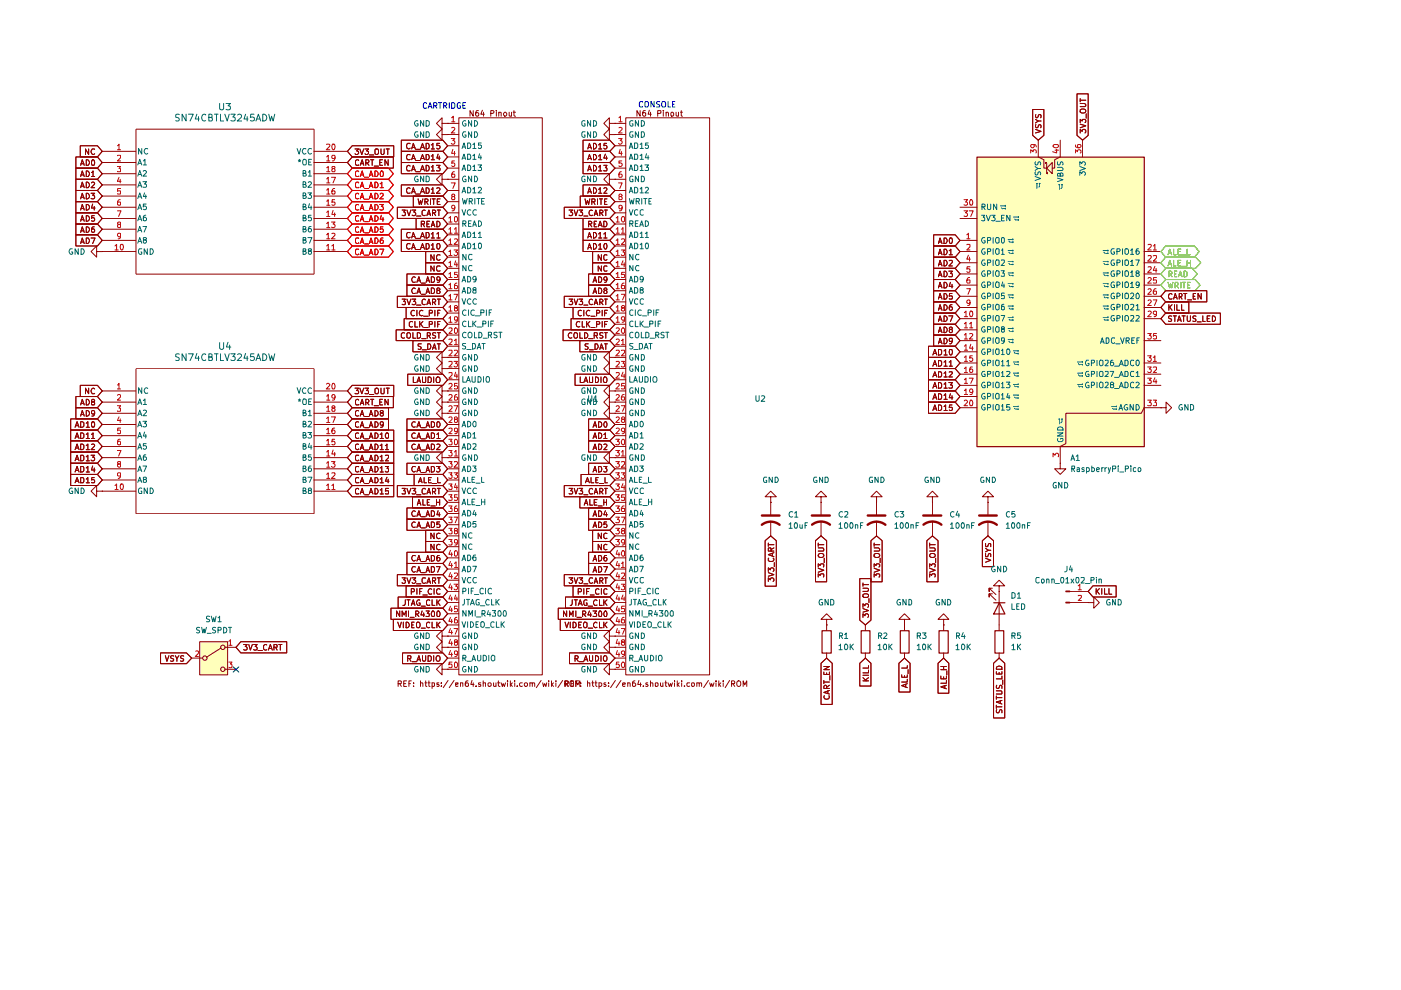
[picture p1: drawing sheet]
<svg xmlns="http://www.w3.org/2000/svg" width="297mm" height="210mm" viewBox="0 0 297 210" stroke-linecap="round" stroke-linejoin="round" font-family="sans-serif">
<g fill="#ffb">
<path d="M42.4 136.1h5.9v7h-5.9z"/>
<path d="M207.1 33.3h35.5v61.4h-35.5z"/>
</g>
<g fill="none" stroke="#910000" stroke-width=".21">
<path d="M228.3 19.9h2.4v8.8l-1.2 1-1.2-1zM16.1 38h4.6l1 1.2-1 1.2h-4.6zM16.1 35.6h4.6l1 1.2-1 1.2h-4.6zM16.1 33.3h4.6l1 1.2-1 1.1h-4.6zM17 30.9h3.7l1 1.2-1 1.2h-3.7zM17.1 39.8l.3-1.2 .5 1.2M17.1 37.4l.3-1.2 .5 1.2M17.1 35.1l.3-1.2 .5 1.2M17.2 39.5h.6M17.2 37.1h.6M17.2 34.7h.6M18.3 38.6a.66 .66 0 0 1 .6 .4 .66 .66 0 0 1-.2 .8h-.4z"/>
<path d="M18.3 36.2a.66 .66 0 0 1 .6 .5 .66 .66 0 0 1-.2 .7h-.4zM18.3 33.9a.66 .66 0 0 1 .6 .4 .66 .66 0 0 1-.2 .8h-.4zM18.8 31.6v1.2l-.7-1.2v1.2M19.4 38.8l.4-.2 .3 .3-.8 .9h.8M19.4 36.6l.3-.4v1.2M19.4 37.4h.7M19.6 33.9a.75 .75 0 0 1 .3 1.2h-.3l-.2-.5 .1-.6zM20.1 31.7l-.5-.1a.67 .67 0 0 0-.3 .7 .67 .67 0 0 0 .5 .5l.3-.2M21.7 32.1h7.1M21.7 34.5h7.1M21.7 36.8h7.1M21.7 39.2h7.1"/>
<path d="M28.8 27.4h37.8v30.7h-37.8zM66.5 32.1h7.2M66.5 34.5h7.2M66.5 36.8h7.2M66.5 39.2h7.2M74.7 30.9h8.8v2.4h-8.8l-1-1.2zM74.7 33.3h8.7v2.3h-8.7l-1-1.1zM75.3 31.6h.7l-.4 .4 .3 .1 .1 .4-.2 .3h-.4l-.1-.2M76 34l-.3-.1-.3 .3v.6l.1 .3 .5-.1M76.3 31.6l.4 1.2 .4-1.2M76.4 35.1l.4-1.2 .3 1.2M76.5 34.7h.5"/>
<path d="M77.4 31.6h.7l-.4 .4 .4 .1v.4l-.2 .3h-.3l-.2-.2M77.6 34.5h.5v-.5l-.5-.1v1.2M77.8 34.5l.4 .6M78.3 32.9h.9M78.6 33.9h.6M78.9 33.9v1.2M79.3 35.2h1M79.5 31.7l.2-.1h.4a.86 .86 0 0 1-.1 1.2l-.5-.2zM80.5 34.5h.4M80.8 31.6v.9l.2 .3 .4-.3v-.9M81.1 33.9h-.6v1.2h.6M81.9 31.6h.6"/>
<path d="M82.2 31.6v1.2M82.3 33.9v1.2l-.7-1.2v1.2M85.1 32.1h8.8l1 1.2-1 1.2h-8.8zM85.1 29.7h8.8l1 1.2-1 1.2h-8.8zM85.1 34.5h8.8l1 1.1-1 1.2h-8.8zM85.1 39.2h8.8l1 1.2-1 1.2h-8.8zM87 32.9l-.6-.1-.2 .5 .2 .6 .6-.1M87 30.5l-.6-.1a.67 .67 0 0 0-.2 .7 .67 .67 0 0 0 .5 .5l.3-.2M87 35.2l-.3-.1a.67 .67 0 0 0-.5 .5 .67 .67 0 0 0 .2 .6h.6M87 40l-.3-.2a.67 .67 0 0 0-.5 .5 .67 .67 0 0 0 .2 .7l.6-.1M87.3 33.9l.3-1.1 .5 1.1M87.3 31.6l.3-1.2 .5 1.2"/>
<path d="M87.3 36.2l.3-1.1 .5 1.1M87.4 33.6h.6M87.4 31.2h.6M87.4 35.9h.6M88.1 34h1M88.1 31.7h1M88.1 36.4h1M89.2 33.9l.4-1.1 .4 1.1M89.2 31.6l.4-1.2 .4 1.2M89.2 36.2l.4-1.1 .4 1.1M89.3 33.6h.5M89.3 31.2h.5"/>
<path d="M89.3 35.9h.5M90.3 32.8h.5l.1 .1 .1 .5-.2 .5h-.5zM90.3 30.4h.5a.66 .66 0 0 1 .2 .7 .66 .66 0 0 1-.7 .5zM90.3 35.1a.66 .66 0 0 1 .7 .4 .66 .66 0 0 1-.2 .7h-.5zM90.3 39.8a.66 .66 0 0 1 .7 .4 .66 .66 0 0 1-.2 .8h-.5zM91.4 33.1l.4-.3v1.1M91.4 30.7l.4-.3v1.2M91.4 35.4h.2l.2-.3v1.1M91.4 33.9h.7M91.4 31.6h.7M91.4 36.2h.7M92.5 35.1h.8l-.4 .5 .4 .1v.4l-.2 .1h-.6"/>
<path d="M92.6 40l.4-.2 .3 .3-.8 .9h.8M92.9 32.7l-.3 .8h.7M93.1 33.1v.8M93.2 30.4h-.6v.5h.6l.1 .4-.3 .3-.4-.2M93.7 28.5v-1.2l-1.2 1.2 1.2 1.2v-1.2h1.2M93.7 26.2v-1.2l-1.2 1.2 1.2 1.1v-1.1h1.2M93.7 38v-1.2l-1.2 1.2 1.2 1.2v-1.2h1.2M94.9 28.5h.1M94.9 26.2h.1M94.9 38h.1M123.6 34.5h5.7l1.1 1.1-1.1 1.2h-5.7zM123.6 39.2h5.7l1.1 1.2-1.1 1.2h-5.7z"/>
<path d="M123.6 29.7h5.7l1.1 1.2-1.1 1.2h-5.7zM123.6 32.1h5.7l1.1 1.2-1.1 1.2h-5.7zM124.6 36.2l.4-1.1 .4 1.1M124.6 31.6l.4-1.2 .4 1.2M124.6 33.9l.4-1.1 .4 1.1M124.7 33.6h.6M124.7 31.2h.6M124.7 35.9h.6M125.8 35.1a.66 .66 0 0 1 .7 .4 .66 .66 0 0 1-.3 .7h-.4zM125.8 39.8a.66 .66 0 0 1 .7 .4 .66 .66 0 0 1-.3 .8h-.4zM125.8 30.4h.4a.66 .66 0 0 1 .3 .7 .66 .66 0 0 1-.7 .5zM125.8 32.8h.4l.2 .2 .1 .4-.3 .5h-.4z"/>
<path d="M126.9 35.4l.4-.3v1.1M126.9 30.7l.4-.3v1.2M126.9 33.1l.4-.3v1.1M126.9 33.9h.7M126.9 31.6h.7M126.9 36.2h.7M128 35.1h.7l-.3 .5h.2l.1 .1-.1 .5h-.6M128 40l.4-.2 .3 .2-.7 1h.7M128.4 32.7l-.4 .8h.8M128.6 30.4h-.5l-.1 .5h.6v.6l-.4 .1-.2-.2M128.6 33.1v.8M129.2 38v-1.2l-1.2 1.2 1.2 1.2v-1.2h1.2"/>
<path d="M129.2 28.5v-1.2l-1.2 1.2 1.2 1.2v-1.2h1.2M129.2 26.2v-1.2l-1.2 1.2 1.2 1.1v-1.1h1.2M130.4 38h.1M130.4 28.5h.1M130.4 26.2h.1M218.9 23.2h2.4v5.5l-1.2 1-1.2-1zM219.5 27.4l1.2 .5-1.2 .3M219.5 25.3l.6 .4-.6 .4M219.6 26.4v.6h.4l.2-.5 .3-.1 .2 .3-.1 .4M219.6 24.3l-.1 .4 .3 .3 .3-.3 .2-.4h.3v.7M220.1 29.7v3.6l1.2 .6v1.7h.6M220.1 25.7h.6"/>
<path d="M221.7 34.7v-.2h.2v2.3h.2v-.2M223.1 34.5v2.3l-1.2-1.2zM224.8 29.7v3.6l-1.2 .6v1.7h-.5M229 28.2v-.8l.4 .5 .1-.4h.6l.1 .5-.2 .2M229 26.3l1.2 .4-1.2 .4M229 26v-.7l.4 .4 .1-.4h.5l.2 .2v.3l-.2 .2M229 23.3a.77 .77 0 0 1 1.2 .2l-.1 .3a.72 .72 0 0 1-1.1-.2zM229 21.9h1l.2 .3-.2 .4h-1M229 20.9v.7M229 21.3h1.2M229.5 29.7v3.6M230.3 24.1v1"/>
<path d="M16.1 40.4h4.6l1 1.2-1 1.2h-4.6zM16.1 42.8h4.6l1 1.1-1 1.2h-4.6zM16.1 45.1h4.6l1 1.2-1 1.2h-4.6zM16.1 47.5h4.6l1 1.1-1 1.2h-4.6zM16.1 49.8h4.6l1 1.2-1 1.2h-4.6zM17.1 42.2l.3-1.2 .5 1.2M17.1 44.5l.3-1.2 .5 1.2M17.1 46.9l.3-1.2 .5 1.2M17.1 49.3l.3-1.2 .5 1.2M17.1 51.6l.3-1.1 .5 1.1M17.2 41.8h.6M17.2 44.2h.6"/>
<path d="M17.2 46.6h.6M17.2 48.9h.6M17.2 51.3h.6M18.3 41l.4 .1 .3 .6a.57 .57 0 0 1-.7 .5zM18.3 43.3a.6 .6 0 0 1 .7 .6 .6 .6 0 0 1-.7 .6zM18.3 45.7a.6 .6 0 0 1 .7 .6 .6 .6 0 0 1-.7 .6zM18.3 48.1a.58 .58 0 0 1 .7 .7l-.3 .4-.4 .1zM18.3 50.5h.4a.66 .66 0 0 1 .2 .7 .66 .66 0 0 1-.6 .4zM19.3 41h.8l-.5 .4 .4 .1v.6h-.7M19.3 50.5h.9l-.6 1.1M19.6 43.3l-.2 .8h.8M20 45.7h-.5l-.1 .6 .2-.2 .4 .1v.6h-.6"/>
<path d="M20 48.1h-.3a.73 .73 0 0 0-.1 1.2l.4-.1v-.6l-.4-.1-.2 .3M20 43.8v.7M20.5 53.3v-1.1l-1.2 1.1 1.2 1.2v-1.2h1.2M21.7 53.3h.1M21.7 41.6h7.1M21.7 43.9h7.1M21.7 46.3h7.1M21.7 48.6h7.1M21.7 51h7.1M21.7 53.3h7.1M66.5 41.6h7.2M66.5 43.9h7.2"/>
<path d="M66.5 46.3h7.2M66.5 48.6h7.2M66.5 51h7.2M66.5 53.3h7.2M84.2 43.9h9.7l1 1.2-1 1.2h-9.7zM85.1 51h8.8l1 1.2-1 1.1h-8.8zM85.1 48.6h8.8l1 1.2-1 1.2h-8.8zM85.3 44.5h.6l-.3 .5 .3 .1v.5h-.6M86.3 44.5l.4 1.2 .4-1.2M87 51.7l-.6-.1a.67 .67 0 0 0-.2 .7 .67 .67 0 0 0 .5 .5l.3-.1M87 49.4l-.6-.1a.67 .67 0 0 0-.2 .7 .67 .67 0 0 0 .5 .5l.3-.2M87.3 52.8l.3-1.2 .5 1.2"/>
<path d="M87.3 50.5l.3-1.2 .5 1.2M87.3 41l.3-1.2 .5 1.2M87.4 44.5h.7l-.4 .5 .4 .2v.4h-.7M87.4 52.5h.6M87.4 50.1h.6M87.4 40.6h.6M87.6 41.6h6.3l1 1.2-1 1.1h-6.3zM88.1 52.9h1M88.1 50.5h1M88.1 41.1h1M88.2 46.3h5.7l1 1.2-1 1.1h-5.7zM88.3 45.8h.9"/>
<path d="M88.6 42.2l.3 1.1 .3-.8 .1 .8 .4-1.1M89.2 52.8l.4-1.2 .4 1.2M89.2 50.5l.4-1.2 .4 1.2M89.2 41l.4-1.2 .4 1.2M89.3 47.5h.6l.1-.5-.7-.1v1.2M89.3 52.5h.5M89.3 50.1h.5M89.3 40.6h.5M89.7 47.5l.3 .6M90.1 42.8h.5l.2-.2-.1-.4h-.6v1.1M90.2 44.6a.45 .45 0 0 0-.7 .2v.7a.45 .45 0 0 0 .7 .1M90.3 53.3h3.6l1 1.2-1 1.2h-3.6z"/>
<path d="M90.3 51.6h.5a.66 .66 0 0 1 .2 .8 .66 .66 0 0 1-.7 .4zM90.3 49.3h.5a.66 .66 0 0 1 .2 .7 .66 .66 0 0 1-.7 .5zM90.3 42.8l.5 .5M90.5 45.7l.4-1.2 .4 1.2M90.5 47.5h.4M90.6 45.4h.6M91.1 46.9h-.6v1.2h.6M91.3 42.2v1.1M91.4 52l.4-.4v1.2M91.4 49.6l.4-.3v1.2M91.4 40.1h.2l.2-.3v1.2M91.4 48.1l.4-1.2 .4 1.2"/>
<path d="M91.4 52.8h.7M91.4 50.5h.7M91.4 41h.7M91.5 47.8h.6M91.6 42.2h.7M91.7 45.1h.6v-.5l-.6-.1v1.2M91.9 45.1l.5 .6M91.9 42.2v1.1M92 54v1.2l-.6-1.2v1.2M92.6 51.8l.2-.2a.6 .6 0 0 1 .6 .5 .6 .6 0 0 1-.3 .6l-.2 .1-.3-.2zM92.6 49.6l.4-.3v1.2M92.6 46.9a.6 .6 0 0 1 .7 .6 .6 .6 0 0 1-.7 .6z"/>
<path d="M92.6 50.5h.7M92.7 44.5h.7M92.7 42.8h.4M93 44.5v1.2M93.3 42.2h-.6v1.1h.6M93.3 54.1l-.5-.1a.67 .67 0 0 0-.3 .7 .67 .67 0 0 0 .5 .5l.3-.2M119.6 43.9h9.7l1.1 1.2-1.1 1.2h-9.7zM120.6 44.5h.8l-.4 .5 .4 .2-.1 .4h-.7M121.8 44.5l.3 1.2 .4-1.2M122.8 44.5h.7l-.4 .5 .4 .2-.1 .4h-.6M123 41.6h6.3l1.1 1.2-1.1 1.1h-6.3zM123.6 46.3h5.7l1.1 1.2-1.1 1.1h-5.7z"/>
<path d="M123.6 51h5.7l1.1 1.2-1.1 1.1h-5.7zM123.6 48.6h5.7l1.1 1.2-1.1 1.2h-5.7zM123.8 45.8h.8M124 42.2l.3 1.1 .2-.8 .3 .8 .3-1.1M124.6 41l.4-1.2 .4 1.2M124.6 52.8l.4-1.2 .4 1.2M124.6 50.5l.4-1.2 .4 1.2M124.7 52.5h.6M124.7 50.1h.6M124.7 40.6h.6M124.8 47.5h.5l.2-.2-.1-.3-.6-.1v1.2M124.8 58.1h4.5l1.1 1.2-1.1 1.2h-4.5z"/>
<path d="M125.1 47.5l.4 .6M125.5 42.8h.6l.1-.6h-.7v1.1M125.6 44.6l-.2-.1a.6 .6 0 0 0-.5 .6 .6 .6 0 0 0 .5 .6l.2-.1M125.6 53.3h3.7l1.1 1.2-1.1 1.2h-3.7zM125.6 55.7h3.7l1.1 1.2-1.1 1.2h-3.7zM125.7 59.9l.5-1.2 .3 1.2M125.8 51.6h.4a.66 .66 0 0 1 .3 .8 .66 .66 0 0 1-.7 .4zM125.8 49.3h.4a.66 .66 0 0 1 .3 .7 .66 .66 0 0 1-.7 .5zM125.8 42.8l.4 .5M125.8 59.5h.6M126 45.7l.3-1.2 .4 1.2M126 47.5h.3"/>
<path d="M126.1 45.4h.6M126.5 46.9h-.5v1.2h.5M126.7 42.2v1.1M126.8 48.1l.5-1.2 .4 1.2M126.9 40.1l.4-.3v1.2M126.9 52l.4-.4v1.2M126.9 58.7a.66 .66 0 0 1 .7 .4 .66 .66 0 0 1-.3 .8h-.4zM126.9 49.6l.4-.3v1.2M126.9 52.8h.7M126.9 50.5h.7M126.9 41h.7M127 47.8h.5"/>
<path d="M127.1 42.2h.7M127.2 45.1h.5l.1-.1v-.4l-.6-.1v1.2M127.4 45.1l.4 .6M127.4 42.2v1.1M127.5 54v1.2l-.7-1.2v1.2M127.5 56.4v1.1l-.7-1.1v1.1M128 46.9a.6 .6 0 0 1 .7 .6 .6 .6 0 0 1-.7 .6zM128 49.6l.4-.3v1.2M128 50.5h.7M128.2 51.6a.59 .59 0 0 1 .5 .4 .59 .59 0 0 1-.1 .7l-.2 .1a.71 .71 0 0 1-.2-1.2zM128.2 44.5h.6M128.2 42.8h.3"/>
<path d="M128.4 44.5v1.2M128.7 42.2h-.5v1.1h.5M128.7 54.1l-.5-.1-.2 .3 .1 .7 .3 .2 .3-.2M128.7 59.2l-.4 .2-.3-.2v-.3l.3-.2 .4 .2-.2 .9-.3 .1M128.7 56.5l-.5-.1-.2 .2v.6l.2 .3 .5-.1M198 56.9h4.5l1 1.2-1 1.2h-4.5zM198 49.8h4.5l1 1.2-1 1.2h-4.5zM198 52.2h4.5l1 1.1-1 1.2h-4.5zM198 54.5h4.5l1 1.2-1 1.2h-4.5zM198 59.3h4.5l1 1.2-1 1.1h-4.5zM199 58.7l.3-1.2 .4 1.2M199 51.6l.3-1.1 .4 1.1"/>
<path d="M199 54l.3-1.2 .4 1.2M199 56.4l.3-1.2 .4 1.2M199.1 51.3h.5M199.1 58.3h.5M199.1 53.7h.5M199.1 56h.5M200.2 57.5a.66 .66 0 0 1 .6 .4 .66 .66 0 0 1-.2 .8h-.4zM200.2 50.5h.4a.66 .66 0 0 1 .2 .7 .66 .66 0 0 1-.6 .4zM200.2 52.8h.4a.66 .66 0 0 1 .2 .8 .66 .66 0 0 1-.6 .4zM200.2 55.2h.4a.66 .66 0 0 1 .2 .8 .66 .66 0 0 1-.6 .4zM200.2 59.9a.66 .66 0 0 1 .6 .4 .66 .66 0 0 1-.2 .7h-.4zM201.2 57.5h.7l-.4 .5h.3l.1 .2-.1 .5-.6-.1"/>
<path d="M201.3 53.2l.3-.4v1.2M201.3 55.3l.5-.1 .1 .3-.7 .9h.7M201.3 54h.6M201.3 50.5h.1a.59 .59 0 0 1 .6 .3 .59 .59 0 0 1-.2 .7l-.1 .1-.4-.1zM201.5 59.9l-.2 .8h.7M203.5 43.9h3.6M203.5 46.3h3.6M203.5 51h3.6M203.5 53.3h3.6M203.5 55.7h3.6M203.5 58.1h3.6M242.6 53.3h3.5"/>
<path d="M242.6 55.7h3.5M242.6 58.1h3.5M119.6 62.8h9.7l1.1 1.2-1.1 1.2h-9.7zM120.6 63.4h.8l-.4 .5 .4 .2-.1 .4h-.7M121.5 65.2h7.8l1.1 1.2-1.1 1.2h-7.8zM121.8 63.4l.3 1.2 .4-1.2M121.9 79.3h7.4l1.1 1.2-1.1 1.2h-7.4zM122.8 63.4h.7l-.4 .5h.3v.6h-.6M122.9 72.2h6.4l1.1 1.2-1.1 1.2h-6.4zM123 79.9v1.2h.6M123.3 65.9a.45 .45 0 0 0-.7 .1v.7a.45 .45 0 0 0 .7 .2M123.8 64.7h.8"/>
<path d="M123.8 65.8v1.2M124.7 72.9h-.6v.5l.5 .2 .1 .2-.2 .3-.5-.1M124.8 60.5h4.5l1.1 1.1-1.1 1.2h-4.5zM125 79.9v1l.1 .2 .5-.1v-1.1M125 74.2h.8M125.1 65.9a.55 .55 0 0 0-.8 .5 .55 .55 0 0 0 .8 .5M125.3 67.1h.9M125.6 63.6l-.2-.2a.6 .6 0 0 0-.5 .6 .6 .6 0 0 0 .5 .6l.2-.1M125.7 62.2l.5-1.2 .3 1.2M125.8 61.9h.6M126 64.6l.3-1.2 .4 1.2M126.1 64.3h.6"/>
<path d="M126.2 72.9h.4a.66 .66 0 0 1 .2 .7 .66 .66 0 0 1-.6 .5zM126.2 79.9a.66 .66 0 0 1 .7 .5 .66 .66 0 0 1-.2 .7h-.5zM126.5 66.4h.5l.2-.2-.1-.3-.6-.1v1.2M126.9 61a.66 .66 0 0 1 .7 .5 .66 .66 0 0 1-.3 .7h-.4zM127.2 64.1h.4l.2-.3-.2-.4h-.4v1.2M127.2 74.1l.3-1.2 .4 1.2M127.3 73.7h.5M127.4 79.9v1.2M127.4 64.1l.4 .5M127.7 65.8v1.2M128.2 79.9h.2a.86 .86 0 0 1 .1 1.2h-.4a.86 .86 0 0 1 .1-1.2zM128.2 63.4h.6"/>
<path d="M128.2 66.4h.4M128.2 72.9h.6M128.3 61.6l-.3-.3 .3-.3 .3 .1v.5h-.3l-.3 .2 .2 .4h.4l.1-.4-.3-.2M128.4 63.4v1.2M128.4 72.9v1.2M128.8 65.8h-.6v1.2M129.2 75.8v-1.2l-1.2 1.2 1.2 1.2v-1.2h1.2M129.2 78.1v-1.1l-1.2 1.1 1.2 1.2v-1.2h1.2M130.4 75.8h.1M130.4 78.1h.1M196.8 78.1h5.7l1 1.2-1 1.2h-5.7zM196.8 75.8h5.7l1 1.2-1 1.1h-5.7z"/>
<path d="M196.8 73.4h5.7l1 1.2-1 1.2h-5.7zM197.8 79.9l.4-1.1 .4 1.1M197.8 77.6l.4-1.1 .4 1.1M197.8 75.3l.4-1.2 .4 1.2M198 68.7h4.5l1 1.2-1 1.1h-4.5zM198 64h4.5l1 1.2-1 1.2h-4.5zM198 66.4h4.5l1 1.2-1 1.1h-4.5zM198 71h4.5l1 1.2-1 1.2h-4.5zM198 61.6h4.5l1 1.2-1 1.2h-4.5zM198 79.6h.5M198 77.3h.5M198 74.9h.5"/>
<path d="M199 78.8h.5l.1 .3v.6l-.1 .2h-.5zM199 76.5h.5l.1 .2v.6l-.3 .3h-.3zM199 74.1h.5l.1 .2v.6l-.3 .4h-.3zM199 70.5l.3-1.2 .4 1.2M199 65.8l.3-1.2 .4 1.2M199 68.2l.3-1.2 .4 1.2M199 72.9l.3-1.2 .4 1.2M199 61l.3-1.1 .4 1.1M199 63.4l.3-1.2 .4 1.2M199.1 70.2h.5M199.1 65.4h.5M199.1 67.8h.5"/>
<path d="M199.1 72.6h.5M199.1 63.1h.5M199.1 60.7h.5M200.2 79.2l.3-.4v1.1M200.2 76.8l.3-.3v1.1M200.2 74.4l.3-.3v1.2M200.2 69.3a.6 .6 0 0 1 .6 .6 .6 .6 0 0 1-.6 .6zM200.2 64.6a.6 .6 0 0 1 .6 .6 .6 .6 0 0 1-.6 .6zM200.2 67a.6 .6 0 0 1 .6 .6 .6 .6 0 0 1-.6 .6zM200.2 71.7h.4a.66 .66 0 0 1 .2 .8 .66 .66 0 0 1-.6 .4zM200.2 62.2a.66 .66 0 0 1 .6 .5 .66 .66 0 0 1-.2 .7h-.4zM200.2 79.9h.6"/>
<path d="M200.2 77.6h.6M200.2 75.3h.6M201.2 67h.8l-.5 1.2M201.3 78.9l.5-.1 .1 .4-.7 .7h.7M201.3 76.8l.3-.3v1.1M201.3 77.6h.6M201.3 74.2l.1-.1a.59 .59 0 0 1 .6 .3 .59 .59 0 0 1-.2 .7l-.1 .2-.4-.2zM201.5 69.8l-.2-.2a.35 .35 0 0 1 .3-.3 .35 .35 0 0 1 .3 .3l-.2 .2a.36 .36 0 0 0-.5 .5 .36 .36 0 0 0 .6 .2 .36 .36 0 0 0 0-.6l-.1-.1M201.8 64.6l-.4 .1-.1 .8a.35 .35 0 0 0 .3 .3 .35 .35 0 0 0 .3-.3v-.2l-.2-.3-.4 .3M201.8 62.2h-.5v.6l.5-.1v.7l-.5-.1M201.8 60.3v.7M201.9 72.2l-.1 .2h-.5v-.2v-.5l.5 .1a.85 .85 0 0 1-.2 1.1h-.3"/>
<path d="M203.5 67.6h3.6M203.5 62.8h3.6M203.5 60.5h3.6M203.5 65.2h3.6M203.5 69.9h3.6M203.5 72.2h3.6M203.5 74.6h3.6M203.5 77h3.6M203.5 79.3h3.6M242.6 67.6h3.5M242.6 62.8h3.5M242.6 60.5h3.5"/>
<path d="M242.6 65.2h3.5M242.6 72.2h3.5M242.6 77h3.5M242.6 79.3h3.5M247.1 64h5v2.4h-5l-1-1.2zM247.1 66.4h11.6v2.3h-11.6l-1-1.1zM247.1 61.6h8.8v2.4h-8.8l-1-1.2zM247.8 64.6v1.2M248 65.1l.5 .7M248.4 67.1l-.4-.1-.3 .2 .1 .3 .5 .1v.5h-.6M248.5 62.4l-.3-.2a.67 .67 0 0 0-.5 .5 .67 .67 0 0 0 .3 .7l.5-.1M248.5 64.6l-.7 .7"/>
<path d="M248.8 67h.6M248.8 63.4l.4-1.2 .4 1.2M248.9 63.1h.6M249 64.6v1.2M249.1 67v1.2M249.5 64.6v1.2h.6M249.7 68.2l.3-1.2 .4 1.2M249.8 67.8h.6M250 62.9h.4l.2-.2v-.3l-.2-.2h-.4v1.2M250.3 62.9l.3 .5M250.5 64.6v1.2h.5M250.6 67h.7"/>
<path d="M251 67v1.2M251 62.2h.6M251.3 62.2v1.2M251.7 67v.9a.35 .35 0 0 0 .4 .3 .35 .35 0 0 0 .3-.3v-.9M251.8 63.6h.8M253 62.8h.3M253.5 62.2h-.5v1.2h.5M253.6 67.1h-.6v.4l.5 .1 .1 .3-.3 .3-.4-.1M253.8 68.2h.9M254.7 62.2v1.2l-.7-1.2v1.2M255 67v1.2h.5M255.9 67.6h.5"/>
<path d="M256.5 67h-.6v1.2h.6M257 67a.6 .6 0 0 1 .7 .6 .6 .6 0 0 1-.7 .6zM74.7 88.8h7.7v2.4h-7.7l-1-1.2zM74.7 91.2h8.8v2.3h-8.8l-1-1.1zM74.7 84.1h8.7v2.3h-8.7l-1-1.1zM74.7 86.4h7.7v2.4h-7.7l-1-1.2zM76 89.5a.45 .45 0 0 0-.6 .2v.6a.45 .45 0 0 0 .6 .2M76 91.9a.45 .45 0 0 0-.6 .1v.7a.45 .45 0 0 0 .6 .2M76 84.8l-.3-.1-.3 .3v.6l.1 .3 .5-.1M76 87.1a.45 .45 0 0 0-.6 .2v.7a.45 .45 0 0 0 .6 .1M76.4 90.6l.4-1.2 .3 1.2M76.4 93l.4-1.2 .3 1.2"/>
<path d="M76.4 85.9l.4-1.2 .3 1.2M76.4 88.2l.4-1.2 .3 1.2M76.5 92.6h.5M76.5 90.3h.5M76.5 85.5h.5M76.5 87.9h.5M77.3 93h.8M77.3 90.7h.8M77.3 88.3h.8M77.6 85.3h.5v-.5l-.5-.1v1.2M77.8 85.3l.4 .6M78.3 90.6l.4-1.2 .4 1.2"/>
<path d="M78.3 93l.4-1.2 .4 1.2M78.3 88.2l.4-1.2 .4 1.2M78.4 92.6h.6M78.4 90.3h.6M78.4 87.9h.6M78.6 84.7h.6M78.9 84.7v1.2M79.3 86h1M79.5 89.4a.6 .6 0 0 1 .7 .6 .6 .6 0 0 1-.7 .6zM79.5 91.8a.6 .6 0 0 1 .7 .6 .6 .6 0 0 1-.7 .6zM79.5 87a.6 .6 0 0 1 .7 .6 .6 .6 0 0 1-.7 .6zM80.5 85.3h.4"/>
<path d="M80.6 92.1l.3-.3v1.2M80.6 93h.7M80.9 87.5l-.3-.2a.35 .35 0 0 1 .3-.3 .35 .35 0 0 1 .4 .3l-.3 .2a.36 .36 0 0 0-.4 .5 .36 .36 0 0 0 .5 .2 .36 .36 0 0 0 .1-.6l-.2-.1M81.1 84.7h-.6v1.2h.6M81.3 89.9l-.4 .3-.3-.3v-.2a.35 .35 0 0 1 .3-.3 .35 .35 0 0 1 .4 .3l-.2 .8-.4 .1M81.9 91.9l.2-.1 .3 .2v.7l-.4 .3a.7 .7 0 0 1-.1-1.1zM82.3 84.7v1.2l-.7-1.2v1.2M86.3 98.2h7.6l1 1.2-1 1.2h-7.6zM86.3 93.5h7.6l1 1.2-1 1.1h-7.6zM86.3 91.2h7.6l1 1.2-1 1.1h-7.6zM86.3 88.8h7.6l1 1.2-1 1.2h-7.6zM88.1 99l-.6-.1a.67 .67 0 0 0-.2 .7 .67 .67 0 0 0 .5 .5l.3-.2"/>
<path d="M88.1 94.2h-.6l-.2 .5 .2 .5 .3 .1 .3-.1M88.1 91.9a.55 .55 0 0 0-.8 .5 .55 .55 0 0 0 .8 .5M88.1 89.5a.55 .55 0 0 0-.8 .5 .55 .55 0 0 0 .8 .5M88.4 95.3l.4-1.2 .4 1.2M88.4 93l.4-1.2 .4 1.2M88.4 90.6l.4-1.2 .4 1.2M88.5 99.7h.6M88.5 95h.6M88.5 92.6h.6M88.5 90.3h.6M89.3 95.4h.9M89.3 93h.9"/>
<path d="M89.3 90.7h.9M90.3 95.3l.4-1.2 .4 1.2M90.3 93l.4-1.2 .4 1.2M90.3 90.6l.4-1.2 .4 1.2M90.4 99.7h.5M90.4 95h.5M90.4 92.6h.5M90.4 90.3h.5M91.4 98.9h.5l.2 .2v.6l-.3 .4h-.4zM91.4 94.1h.4l.3 .3v.6l-.3 .3h-.4zM91.4 91.8h.4l.3 .2v.7l-.3 .3h-.4zM91.4 89.4h.4l.3 .3v.6l-.3 .3h-.4z"/>
<path d="M92.5 98.9h.8l-.4 .4 .3 .1 .1 .4-.3 .3h-.3l-.2-.2M92.6 94.2l.4-.1 .3 .4-.8 .8h.8M92.6 92.1l.4-.3v1.2M92.6 93h.7M92.7 89.5l.3-.1a.64 .64 0 0 1 .3 .6 .64 .64 0 0 1-.4 .6l-.3-.3zM93.7 97v-1.2l-1.2 1.2 1.2 1.2v-1.2h1.2M93.7 87.6v-1.2l-1.2 1.2 1.2 1.2v-1.2h1.2M93.7 85.3v-1.2l-1.2 1.2 1.2 1.1v-1.1h1.2M94.9 97h.1M94.9 87.6h.1M94.9 85.3h.1M123.8 81.1l.4-1.2 .4 1.2"/>
<path d="M124 80.8h.5M129.2 82.9v-1.2l-1.2 1.2 1.2 1.2v-1.2h1.2M129.2 85.3v-1.2l-1.2 1.2 1.2 1.1v-1.1h1.2M130.4 82.9h.1M130.4 85.3h.1M196.8 80.5h5.7l1 1.2-1 1.2h-5.7zM196.8 82.9h5.7l1 1.2-1 1.2h-5.7zM196.8 85.3h5.7l1 1.1-1 1.2h-5.7zM197.8 82.3l.4-1.2 .4 1.2M197.8 84.7l.4-1.2 .4 1.2M197.8 87l.4-1.1 .4 1.1M198 82h.5"/>
<path d="M198 84.3h.5M198 86.7h.5M199 81.1h.3l.3 .3v.6l-.1 .3h-.5zM199 83.5h.3l.3 .3v.6l-.1 .3h-.5zM199 85.9h.5l.1 .3v.6l-.3 .2h-.3zM200.2 81.4l.3-.3v1.2M200.2 83.8l.3-.3v1.2M200.2 86.2l.3-.3v1.1M200.2 84.7h.6M200.2 82.3h.6M200.2 87h.6M201.2 81.1h.7l-.4 .5h.3l.1 .2-.1 .5-.6-.1"/>
<path d="M201.5 83.5l-.2 .8h.7M201.8 85.9h-.5v.5h.5v.6h-.5M201.8 83.9v.8M203.5 81.7h3.6M203.5 84.1h3.6M203.5 86.4h3.6M224.8 98.2v1.2h1.2l-1.2 1.2-1.2-1.2h1.2M224.8 98.2h.1M242.6 81.7h3.5M246.1 86.4h1.1v-1.1l1.2 1.1-1.2 1.2v-1.2M246.1 86.4h.1M246.1 86.4h-3.5l-.6 1.2h-16v6.5l-1.2 .6v3.5"/>
<path d="M84.2 103h9.7l1 1.1-1 1.2h-9.7zM85.3 103.5h.6l-.3 .6h.3v.5h-.6M86.3 119.5h7.6l1 1.1-1 1.2h-7.6zM86.3 110.1h7.6l1 1.2-1 1.1h-7.6zM86.3 117.1h7.6l1 1.2-1 1.2h-7.6zM86.3 107.7h7.6l1 1.2-1 1.2h-7.6zM86.3 103.5l.4 1.2 .4-1.2M87.4 103.5h.7l-.4 .6 .4 .1v.4l-.1 .1-.6-.1M87.5 105.3h6.4l1 1.2-1 1.2h-6.4zM87.8 100.6h6.1l1 1.2-1 1.2h-6.1zM88.1 110.7a.55 .55 0 0 0-.8 .6 .55 .55 0 0 0 .8 .5M88.1 117.9l-.6-.1a.67 .67 0 0 0-.2 .6 .67 .67 0 0 0 .5 .6l.3-.2"/>
<path d="M88.1 108.5l-.3-.2a.67 .67 0 0 0-.5 .5 .67 .67 0 0 0 .2 .7l.6-.1M88.3 104.9h.9M88.4 111.8l.4-1.1 .4 1.1M88.4 119l.4-1.2 .4 1.2M88.4 109.5l.4-1.2 .4 1.2M88.4 100.1l.4-1.2 .4 1.2M88.5 107.1l.3-1.2 .4 1.2M88.5 111.5h.6M88.5 118.6h.6M88.5 109.1h.6M88.6 106.8h.6M88.7 102.4l.5-1.1 .3 1.1"/>
<path d="M88.8 102h.6M89.3 111.9h.9M89.3 119h.9M89.3 109.6h.9M89.3 100.2h.9M89.7 105.9v1.2h.5M89.9 101.3v1.1h.5M90.2 103.7l-.4-.2-.3 .4v.6l.2 .2 .5-.1M90.3 112.4h3.6l1 1.2-1 1.2h-3.6zM90.3 114.8h3.6l1 1.1-1 1.2h-3.6zM90.3 111.8l.4-1.1 .4 1.1M90.3 119l.4-1.2 .4 1.2"/>
<path d="M90.3 109.5l.4-1.2 .4 1.2M90.3 100.1l.4-1.2 .4 1.2M90.4 111.5h.5M90.4 118.6h.5M90.4 109.1h.5M90.5 104.7l.4-1.2 .4 1.2M90.6 104.4h.6M90.6 106.5h.3M90.8 101.8h.5M91.1 105.9h-.5v1.2h.5M91.4 107.3h.9M91.4 110.7h.4l.3 .2v.7l-.3 .2h-.4z"/>
<path d="M91.4 117.8h.5l.2 .2v.6l-.3 .4h-.4zM91.4 101.3h-.6v1.1h.6M91.4 108.3h.4l.3 .3v.6l-.2 .3h-.5zM91.6 102.5h.9M91.7 104.2l.6-.1v-.5l-.6-.1v1.2M91.9 104.2l.5 .5M92 113v1.2l-.6-1.2v1.2M92 115.4v1.2l-.6-1.2v1.2M92.5 106.5h.7M92.5 105.9v1.2M92.7 103.5h.7M92.8 101.3v1.1h.6"/>
<path d="M92.9 108.3l-.3 .8h.7M93 103.5v1.2M93.1 117.8h-.3l-.2 .2v.8l.4 .2 .3-.3v-.3l-.3-.2-.4 .1v.1M93.1 108.7v.8M93.2 110.7h-.6v.6l.4-.2 .3 .2-.1 .5h-.6M93.2 105.9v1.2M93.3 113.1l-.3-.1a.6 .6 0 0 0-.5 .6 .6 .6 0 0 0 .5 .6l.3-.1M93.3 115.5l-.3-.1a.6 .6 0 0 0-.5 .6 .6 .6 0 0 0 .5 .6l.3-.1M162.2 114.6l1.2-1 1.2 1v9.7h-2.4zM162.9 115.5h1.2M162.9 115.1v.7M163 118.4l-.1 .5 .3 .1h.7l.2-.3-.2-.3"/>
<path d="M163.5 116.8l-.1-.6h-.4l-.1 .6h1.2M163.7 117.3v.6M164.1 117.2l-1.2 .4 1.2 .4M164.1 116.2l-.6 .3M164.2 119.3v.8M172.9 114.6l1.2-1 1.2 1v8.8h-2.4zM173.5 116.2h.9l.3 .2-.1 .4h-1.1M173.5 115.1v.7M173.5 115.5h1.2M173.6 117.5l.6-.2 .5 .4a.6 .6 0 0 1-.6 .5 .6 .6 0 0 1-.6-.5zM174.8 118.4v.9M184.7 114.6l1.1-1 1.2 1v8.8h-2.3z"/>
<path d="M185.3 117.5a.77 .77 0 0 1 1.2 .2l-.1 .3a.72 .72 0 0 1-1.1-.1zM185.3 116.2h1l.2 .2-.1 .4h-1.1M185.3 115.5h1.2M185.3 115.1v.7M186.6 118.4v.9M196.5 114.6l1.2-1 1.2 1v8.8h-2.4zM197.1 116.2h.9l.3 .2-.1 .4h-1.1M197.1 115.5h1.2M197.1 115.1v.7M197.2 117.5l.7-.2 .4 .4a.6 .6 0 0 1-.6 .5 .6 .6 0 0 1-.6-.5zM197.7 105.3h1.2l-1.2-1.2-1.2 1.2h1.2v1.2M197.7 106.5h.1"/>
<path d="M197.7 106.5v2.6M197.7 110.5v3.1M198.4 118.4v.9M208.3 114.6l1.2-1 1.2 1v5.5h-2.4zM209 118.4l1.1 .4-1.1 .4M209 117.3v.7h.4l.3-.7 .4 .2v.5M209 116.2l.5 .5-.5 .3M209 115.2v.6h.5l.1-.5 .3-.1 .2 .1v.6M209.5 105.3h1.2l-1.2-1.2-1.2 1.2h1.2v1.2M209.5 106.5h.1M209.5 106.5v2.6M209.5 110.5v3.1"/>
<path d="M209.5 116.7h.6M34 138.4h5.5l1.1 1.1-1.1 1.2h-5.5zM35.1 139l.3 1.2 .4-1.2M36.8 139.1h-.6v.4a.44 .44 0 0 1 .5 .2 .44 .44 0 0 1 0 .4h-.5M37.2 139l.3 .6 .4-.6M37.5 139.6v.6M38.9 139.1h-.5v.4a.44 .44 0 0 1 .4 .2 .44 .44 0 0 1 .1 .4h-.6M40.6 139.5h2.3M42.3 136.1h6v7h-6zM46.8 137.4l-3 2M47.7 137.2h2.3M51.1 136.1h9.7v2.3h-9.7l-1.1-1.2z"/>
<path d="M51.6 136.7h.8l-.4 .4 .4 .2-.1 .5h-.7M52.7 136.7l.4 1.1 .4-1.1M53.8 136.7h.7l-.4 .4 .4 .2-.1 .5h-.6M54.7 137.9h.9M56.6 136.7a.45 .45 0 0 0-.7 .2v.7a.45 .45 0 0 0 .7 .2M56.9 137.8l.4-1.1 .4 1.1M57.1 137.5h.5M58.1 137.2h.6l.1-.5h-.7v1.1M58.4 137.2l.4 .6M59.1 136.7h.7M59.4 136.7v1.1M82.9 128.9h11l1 1.2-1 1.2h-11z"/>
<path d="M83.4 131.3h10.5l1 1.2-1 1.2h-10.5zM84.2 121.8h9.7l1 1.2-1 1.2h-9.7zM84.3 131.9l.5 1.2 .3-1.2M84.4 126.6h9.5l1 1.2-1 1.1h-9.5zM84.8 129.5v1.2l-.7-1.2v1.2M85.3 122.5h.6l-.3 .4 .3 .1v.5l-.1 .2h-.4l-.1-.2M85.3 130.7v-1.2l.4 .9 .4-.9v1.2M85.3 138.4h8.6l1 1.1-1 1.2h-8.6zM85.5 131.9v1.2M85.9 127.2v.8l-.1 .4h-.4M86.1 124.2h7.8l1 1.2-1 1.2h-7.8zM86.1 131.9l.5 .2 .2 .5a.57 .57 0 0 1-.7 .5z"/>
<path d="M86.3 122.5l.4 1.2 .4-1.2M86.3 127.2h.7M86.4 139.6h.6l.1-.5-.7-.1v1.2M86.6 127.2v1.2M86.6 129.5v1.2M86.8 139.6l.3 .6M87 130.9h.8M87.2 125.5l.6-.1v-.5l-.6-.1v1.2M87.2 128.4l.4-1.2 .4 1.2M87.3 132.5h.3M87.3 128h.6M87.4 122.5h.7l-.4 .4 .4 .1v.4l-.2 .3h-.4l-.1-.2"/>
<path d="M87.8 131.9h-.5v1.2h.5M88.1 120.2l-.6-.1a.67 .67 0 0 0-.2 .7 .67 .67 0 0 0 .5 .5l.3-.1M88.1 130.2h.5l.2-.4-.2-.3h-.5v1.2M88.3 132.1l.5-.2a.65 .65 0 0 1 .3 .7 .65 .65 0 0 1-.5 .5l-.3-.2zM88.3 123.8h.9M88.4 121.3l.4-1.2 .4 1.2M88.4 124.8v1.2M88.4 130.2l.4 .5M88.5 121h.6M88.5 139.9h.6M89 127.3l-.1-.1a.66 .66 0 0 0-.6 .4 .66 .66 0 0 0 .3 .8l.5-.1v-.5h-.3M89 125.4h.3"/>
<path d="M89.3 121.4h.9M89.3 133.2h.9M89.3 128.5h.9M89.5 124.8h-.5v1.2M89.5 129.5l-.3 .9h.8M89.6 139v1l.2 .2 .5-.2v-1M89.7 126.2h.9M89.8 130v.7M90.2 122.6l-.5-.1-.2 .3 .1 .7 .2 .2 .4-.2M90.3 121.3l.4-1.2 .4 1.2M90.3 129.5h.7l-.4 .5h.3l.1 .2-.1 .5-.6-.1M90.4 121h.5"/>
<path d="M90.5 123.7l.4-1.2 .4 1.2M90.6 123.4h.6M90.8 139h.3l.3 .3v.6l-.3 .3h-.3zM91.1 132.1l-.2-.2-.4 .2-.1 .7a.45 .45 0 0 0 .7 .2M91.1 127.3l-.3-.1-.4 .3v.6l.2 .3 .5-.1M91.4 120.1h.5l.2 .3v.6l-.3 .3h-.4zM91.5 125l-.2-.2a.67 .67 0 0 0-.5 .5 .67 .67 0 0 0 .2 .7l.5-.1M91.6 129.6l.3-.1 .2 .3v.8l-.2 .1h-.3l-.2-.4zM91.6 131.9v1.2h.6M91.6 127.2v1.2h.6M91.7 123.1l.6-.1v-.5h-.6v1.2M91.9 139v1.2"/>
<path d="M91.9 123.1l.5 .6M92 124.8v1.2M92.5 120.1h.8l-.5 1.2M92.6 139.1l.2-.1a.6 .6 0 0 1 .5 .6 .6 .6 0 0 1-.5 .6l-.3-.4zM92.6 127.2v1.2M92.6 131.9v1.2M92.7 122.5h.7M92.8 132.4l.5 .7M92.8 127.7l.5 .7M92.9 129.5a.71 .71 0 0 1 .2 1.2h-.3l-.2-.1v-.8zM93 122.5v1.2M93.3 125l-.3-.2a.67 .67 0 0 0-.5 .5 .67 .67 0 0 0 .3 .7l.5-.1"/>
<path d="M93.3 131.9l-.7 .7M93.3 127.2l-.7 .6M93.7 134.9v-1.2l-1.2 1.2 1.2 1.2v-1.2h1.2M93.7 137.2v-1.1l-1.2 1.1 1.2 1.2v-1.2h1.2M94.9 134.9h.1M94.9 137.2h.1M162.9 123.3v-.8l.4 .4 .1-.3 .4-.1 .3 .3v.3l-.2 .2M162.9 121.4l1.2 .4-1.2 .4M162.9 121.2v-.8l.4 .4 .3-.4 .4 .1 .1 .5-.2 .2M173.5 122.3v-.6l.4 .3 .2-.3h.5v.6M173.5 120.5l1.2 .4-1.2 .4M173.5 120.2v-.7l.4 .4 .2-.4h.5v.7"/>
<path d="M175.3 131.3h1.1l-1.1-1.2-1.2 1.2h1.2v1.2M175.3 132.5h.1M182.3 122.7h2.4v8.8l-1.2 1-1.2-1zM183 130.9v-.8l.4 .5 .1-.4 .4-.1 .2 .3v.3l-.1 .2M183 129l1.1 .5-1.1 .3M183 128.8v-.8l.4 .4 .1-.3h.6v.5l-.1 .2M183 126.1a.86 .86 0 0 1 1.1 .1l-.1 .5h-.9l-.1-.2zM183 124.7h.9l.2 .3-.2 .4h-.9M183 123.6v.7M183 124h1.1M184.2 126.9v.9M185.3 122.3v-.6l.5 .3v-.3h.6l.1 .1v.4l-.1 .1"/>
<path d="M185.3 120.5l1.2 .4-1.2 .4M185.3 120.2v-.7l.5 .4v-.4h.6l.1 .2v.4l-.1 .1M197.1 122.3v-.6l.4 .3 .2-.3h.5v.6M197.1 120.5l1.2 .4-1.2 .4M197.1 120.2v-.7l.4 .4 .2-.4h.5v.7M211.8 132.5v1.2M211.8 138.4v1.1M230.7 127.8h1.2v-1.2l1.2 1.2-1.2 1.1v-1.1M230.7 127.8h.1M47.7 141.9h2.3M87.4 140.3h.9M88.4 140.2l.4-1.2 .4 1.2"/>
<path d="M93.7 141.9v-1.2l-1.2 1.2 1.2 1.2v-1.2h1.2M94.9 141.9h.1"/>
<circle cx="43.4" cy="139.5" r=".47"/>
<circle cx="47.2" cy="137.2" r=".47"/>
<circle cx="47.2" cy="141.9" r=".47"/>
</g>
<g fill="none" stroke="#b90000" stroke-width=".21">
<path d="M24.9 30.9l.3-.3v1.1M24.9 33h.7v.4l-.7 .7h.7M24.9 35.3h.7l-.4 .4 .4 .1v.5h-.7M24.9 31.7h.7M25.2 37.6l-.3 .8h.8M25.5 38v.8M25.6 40h-.6l-.1 .6 .6-.1 .1 .6h-.7M69.3 37.9l.3-.3v1.2M69.3 35.6l.3-.3v1.1M69.3 33.3l.3-.4v1.2M69.3 30.6h.5l.1 .3-.7 .8h.7M69.3 38.8h.6"/>
<path d="M69.3 36.4h.6M69.3 34.1h.6M70.3 37.6h.8l-.5 1.2M70.4 30.6h.1a.59 .59 0 0 1 .6 .3 .59 .59 0 0 1-.1 .7l-.2 .1-.4-.1zM70.6 35.7l-.2-.1v-.3h.6v.4h-.4l-.2 .3v.4h.6v-.4l-.2-.3M71 40h-.3a.93 .93 0 0 0-.3 1.1h.6v-.5v-.1h-.6v.1M71 33.4v.2h-.6v-.2v-.5l.6 .1a.85 .85 0 0 1-.3 1.1h-.3M218.5 32.4v-.7l.5 .5v-.4h.6v.6M219 30.6l.3 .2v.3l-.3 .2h-.2l-.3-.2 .2-.5h.8l.2 .6M223.4 30.7l.8-.1 .3 .4a.64 .64 0 0 1-.7 .4 .64 .64 0 0 1-.5-.5zM223.7 31.8h.8M224 31.7v.7l-.8-.2"/>
<path d="M228 32.4v-.7l.4 .5 .1-.4h.6l.1 .5-.2 .1M228 30.7l.1 .5a.82 .82 0 0 0 1.1-.1l-.2-.5h-.5l-.1 .5 .3 .2M24.4 52.2l.3-.4v1.2M24.4 53h.7M24.9 44.7h.8l-.6 1.2M25.1 47.6l-.2-.3 .2-.2 .5 .1v.3a.51 .51 0 0 0-.6 .7h.6v-.5l-.2-.1M25.5 42.3h-.3a.73 .73 0 0 0-.1 1.1h.5v-.5l-.5-.1-.2 .2M25.6 50l-.2 .2h-.3l-.2-.2 .1-.5h.6v.9l-.5 .2M25.6 51.9l.1-.1a.59 .59 0 0 1 .5 .4 .59 .59 0 0 1-.1 .6l-.2 .2-.3-.2zM69.3 52.2l.3-.4v1.2M69.3 49.8l.3-.4v1.2M69.3 47.4l.3-.3v1.2"/>
<path d="M69.3 45l.3-.3v1.2M69.3 42.7l.3-.4v1.2M69.3 40.3l.3-.3v1.1M69.3 53h.6M69.3 50.6h.6M69.3 48.3h.6M69.3 45.9h.6M69.3 43.5h.6M69.3 41.1h.6M70.3 47.1h.7l-.4 .4 .4 .1v.6h-.7M70.4 52.2l.3-.4v1.2M70.4 49.5l.4-.1 .2 .4-.7 .8h.7"/>
<path d="M70.4 53h.6M70.6 44.6l-.2 .9h.7M71 42.3h-.6v.6l.6-.1v.6h-.6M71 45.1v.8M204.4 42.3h.7l-.4 .5 .4 .2v.4h-.7M204.4 44.7h.7l-.4 .4 .4 .3v.4h-.7M205 49.8l.3-.4v1.2M205 51.9h.7v.4l-.7 .7h.7M205 50.6h.7M205.3 54.1l-.3 .8h.7M205.5 44.7h.8l-.5 1.2M205.6 58.8l-.5 .2-.1 .9 .1 .1 .6-.1-.1-.5h-.5l-.1 .1"/>
<path d="M205.6 54.5v.9M205.7 56.6h-.6l-.1 .5h.7v.5l-.2 .1h-.4l-.1-.1M205.8 42.3a.62 .62 0 0 1 .5 .6 .62 .62 0 0 1-.5 .6 .78 .78 0 0 1 0-1.2zM243.4 51.9l.6-.1 .1 .4-.8 .8h.8M243.4 54.3l.6-.1 .1 .3-.8 .9h.8M243.4 56.6h.6l.1 .3-.8 .8h.8M243.4 59l.4-.2 .3 .4-.8 .8h.8M244.5 52.2l.4-.4v1.2M244.5 54.3h.7v.4l-.7 .7h.7M244.5 53h.7M244.9 56.5l-.4 .8h.8M245.1 56.9v.8"/>
<path d="M245.2 58.8h-.6l-.1 .6h.6l.1 .5h-.7M204.5 66.3l.3-.3v1.1M204.5 68.7l.3-.4v1.2M204.5 71l.3-.3v1.2M204.5 73.4l.3-.3v1.2M204.5 75.8l.3-.4v1.2M204.5 78.1l.3-.3v1.2M204.5 67.1h.6M204.5 69.5h.6M204.5 71.9h.6M204.5 74.3h.6M204.5 76.6h.6"/>
<path d="M204.5 79h.6M205 61.2h.7l-.5 1.2M205.6 68.7l.3-.4v1.2M205.6 70.8l.4-.1 .2 .3-.7 .9h.7M205.6 69.5h.6M205.7 64.1v.2h-.5h-.1l-.1-.5 .2-.2 .5 .2v.7l-.2 .3h-.4M205.7 66h.3a.78 .78 0 0 1 0 1.1h-.3zM205.8 73l-.2 .8h.7M206.2 75.4h-.5l-.1 .5h.6v.6l-.5 .1-.1-.1M206.2 77.8h-.4l-.1 .3v.8h.5v-.4a.35 .35 0 0 0-.3-.3 .35 .35 0 0 0-.3 .3M206.2 73.5v.8M243.3 75.4h.8l-.4 .5h.3v.6l-.5 .1-.2-.1"/>
<path d="M243.3 77.8h.8l-.4 .4 .3 .1v.6l-.5 .1-.2-.2M243.3 70.7h.8l-.4 .4 .3 .1v.6h-.7M243.4 61.4l.4-.2 .3 .4-.8 .8h.8M243.4 63.8l.4-.2 .3 .3-.8 .9h.8M243.4 66h.4l.3 .3-.8 .8h.8M244.5 63.6h.8l-.5 1.2M244.5 75.8l.4-.4v1.2M244.5 77.9h.7v.4l-.7 .7h.7M244.5 76.6h.7M245.1 61.2l-.4 .2-.2 .8 .2 .2 .5-.1-.1-.6h-.4l-.2 .2M245.2 66.5l-.2 .2h-.2l-.3-.2 .1-.5h.6v.9l-.5 .2M245.2 70.7h-.6l-.1 .6 .2-.2h.3l.2 .2v.5h-.7"/>
<path d="M204.5 80.5l.3-.3v1.1M204.5 82.8l.3-.3v1.2M204.5 85l.4-.2 .2 .4-.7 .8h.7M204.5 81.3h.6M204.5 83.7h.6M205.5 80.2h.8l-.5 1.1M205.8 84.8a.75 .75 0 0 1 .3 1.2h-.4l-.1-.4 .1-.6zM206.2 83a.35 .35 0 0 1-.3 .2 .35 .35 0 0 1-.3-.2l.1-.5h.5v.9l-.2 .3h-.3M223.3 96.9v-.8l.4 .4 .2-.4 .5 .1v.7M243.3 84.8h.8l-.4 .5h.3v.7l-.7-.1M243.3 80.2h.8l-.4 .4 .3 .1v.6l-.7-.1M244.5 84.8h.7l-.3 .5 .3 .1v.5h-.7"/>
<path d="M244.9 80.1l-.4 .8h.8M245.1 80.5v.8M41.5 138.1h.6v.4l-.7 .7h.7M48.5 136l.4-.4v1.2M48.5 136.8h.7M48.5 140.4h.7l-.3 .4 .3 .2v.5h-.7"/>
</g>
<g fill="none" stroke="#006665" stroke-width=".21">
<path d="M29.2 35l.4-1.2 .5 1.2M29.2 37.3l.4-1.1 .5 1.1M29.2 39.7l.4-1.2 .5 1.2M29.4 34.6h.5M29.4 37h.5M29.4 39.4h.5M30.1 31.5v1.2l-.7-1.2v1.2M30.3 38.5h.8l-.5 .5 .5 .2v.3l-.2 .2-.6-.1M30.4 34.1l.3-.3v1.2M30.4 36.3l.4-.1 .3 .3-.8 .8h.8M30.4 35h.7M31.3 31.6l-.5-.1a.67 .67 0 0 0-.2 .7 .67 .67 0 0 0 .5 .5l.2-.2"/>
<path d="M63 31.5l.4 1.2 .4-1.2M63.2 34l.3 .1 .3-.1M63.3 34.3l.2-.2 .2 .2M63.5 33.8v.3M64.3 39.1l.5-.1v-.4l-.5-.1v1.2h.5l.1-.3-.3-.3M64.3 36.7h.5v-.5h-.5v1.1h.5l.1-.3-.3-.3M64.4 33.8l.5 .2v.8l-.1 .2h-.5a.86 .86 0 0 1 .1-1.2zM64.9 31.6l-.6-.1a.67 .67 0 0 0-.2 .7 .67 .67 0 0 0 .5 .5l.3-.2M65.4 38.7l.4-.2 .2 .4-.7 .8h.7M65.4 36.5l.3-.3v1.1M65.4 37.3h.6M65.4 34.4h.5"/>
<path d="M66 33.8h-.6v1.2h.6M66 31.6l-.5-.1a.67 .67 0 0 0-.2 .7 .67 .67 0 0 0 .5 .5l.2-.2M219.5 37.4l1.1 .4-1.1 .5M219.5 35.3l.5 .4-.5 .5M219.5 36.4v.7h.4l.4-.7 .3 .3v.4M219.5 34.3v.7h.4l.4-.7 .3 .2v.5M219.8 38.8v1.2M219.8 38.8l-.1 .2M219.8 38.8l.2 .2M220 35.7h.6M220.4 38.8v.6l-.2 .3M220.4 38.8l-.1 .2"/>
<path d="M220.4 38.8l.2 .2M224.2 37.8l1.2 .3-1.2 .4M224.2 35.5h.9l.3 .2-.2 .5h-1M224.3 34.3v.7h.3l.4-.7 .4 .2-.1 .5M224.6 39.1v1.2M224.6 39.1l-.2 .1M224.6 39.1l.1 .1M224.8 36.9l.2-.2h.3l.1 .6h-1.2l.1-.6h.3l.2 .2v.4M225.2 39.1l-.1 .7-.3 .2M225.2 39.1l-.2 .1M225.2 39.1l.1 .1M228.9 37.2v-.8l.5 .4v-.3l.5-.1 .2 .3v.3l-.1 .2"/>
<path d="M228.9 35.3l1.2 .4-1.2 .5M228.9 35.1v-.8l.5 .4v-.3l.5-.1 .2 .2v.4l-.1 .2M29.2 42.1l.4-1.2 .5 1.2M29.2 44.4l.4-1.1 .5 1.1M29.2 46.8l.4-1.2 .5 1.2M29.2 49.2l.4-1.2 .5 1.2M29.2 51.6l.4-1.2 .5 1.2M29.4 41.7h.5M29.4 44.1h.5M29.4 46.5h.5M29.4 48.9h.5M29.4 51.2h.5"/>
<path d="M30.1 52.7h-.6l-.1 .3v.6l.1 .2h.6v-.4h-.2M30.3 48h.8l-.5 1.2M30.6 50.9l-.2-.2 .1-.3h.4l.2 .1-.3 .4-.4 .1v.4l.2 .2h.2l.3-.3v-.2l-.3-.2M30.6 40.9l-.2 .8h.7M30.9 45.6l-.5 .3v.8h.6l.1-.4-.3-.2h-.2l-.2 .2M30.9 41.3v.8M31 43.3h-.6v.6l.4-.2 .3 .2-.1 .5h-.6M31.2 52.7v1.2l-.6-1.2v1.2M31.8 52.7h.5a.66 .66 0 0 1 .2 .8 .66 .66 0 0 1-.7 .4zM64.3 53.3h.5v-.6h-.5v1.2h.4l.2-.4-.3-.2M64.3 50.9h.5v-.5h-.5v1.2h.4l.2-.5-.3-.2M64.3 48.6l.5-.1v-.4l-.5-.1v1.2h.4l.2-.4-.3-.2"/>
<path d="M64.3 46.2l.5-.1v-.4l-.5-.1v1.2h.4l.2-.4-.3-.2M64.3 43.9l.5-.1v-.5h-.5v1.1h.4l.2-.4-.3-.1M64.3 41.5l.5-.1v-.4l-.5-.1v1.2h.4l.2-.4-.3-.2M65.3 50.4h.8l-.5 1.2M65.3 40.9h.7l-.4 .4 .4 .3v.4h-.7M65.6 53.3l-.2-.3v-.3h.6v.5l-.6 .1v.1v.4l.2 .1 .4-.2v-.4h-.2M65.6 43.2l-.2 .8h.7M66 48h-.3a.73 .73 0 0 0-.1 1.2l.4-.1v-.4l-.2-.3-.4 .3M66 45.6h-.6v.6l.1-.1h.5v.6h-.6M66 43.7v.7M208.1 45.6h.7l-.4 .5 .4 .1v.5h-.7M208.2 43.9h.6v-.6h-.6v1.1"/>
<path d="M208.4 43.9l.5 .5M208.8 50.4h-.4a.67 .67 0 0 0-.3 .7 .67 .67 0 0 0 .5 .5l.3-.2v-.3h-.3M208.8 52.7h-.4a.67 .67 0 0 0-.3 .7 .67 .67 0 0 0 .5 .5l.3-.1v-.4h-.3M208.8 55.1h-.4a.67 .67 0 0 0-.3 .7 .67 .67 0 0 0 .5 .5l.3-.2v-.3h-.3M208.8 57.5l-.1-.1a.66 .66 0 0 0-.6 .5 .66 .66 0 0 0 .3 .7l.5-.1v-.4h-.3M208.8 59.9l-.1-.1a.66 .66 0 0 0-.6 .4 .66 .66 0 0 0 .3 .8l.5-.1v-.4h-.3M209.1 45.6l.4 1.2 .5-1.2M209.4 51l.6-.1v-.5h-.6v1.2M209.4 53.3h.6v-.6h-.6v1.2M209.4 55.7l.6-.1v-.5h-.6v1.2M209.4 58.1l.6-.1v-.5l-.6-.1v1.2M209.4 43.3v.9a.35 .35 0 0 0 .3 .3 .35 .35 0 0 0 .4-.3v-.9"/>
<path d="M210.2 45.6h.8l-.4 .5 .4 .2-.1 .4h-.7M210.6 50.4v1.2M210.6 52.7v1.2M210.6 55.1v1.2M210.6 57.4v1.2M210.6 59.8v1.2M211.2 46.9h.9M211.2 50.4h.5l.1 .1v.9l-.5 .2a.86 .86 0 0 1-.1-1.2zM211.2 52.7h.5l.1 .2v.9l-.5 .1a.86 .86 0 0 1-.1-1.2zM211.2 55.1h.5l.1 .2v.8l-.5 .2a.86 .86 0 0 1-.1-1.2zM211.3 57.4l.5 .2v.8l-.1 .2h-.5a.86 .86 0 0 1 .1-1.2zM211.3 59.8l.5 .1v.9l-.1 .2h-.5a.86 .86 0 0 1 .1-1.2z"/>
<path d="M211.3 43.3v1.1l-.6-1.1v1.1M212 43.6h1.2M212.3 57.4h.6l-.3 .5 .3 .1v.5h-.6M212.3 53.1l.3-.4v1.2M212.3 55.2l.6-.1v.5l-.6 .7h.6M212.3 44l.2 .2h.7M212.3 53.9h.6M212.3 46.2h.5M212.4 50.4h.4l.1 .1v.8l-.2 .3-.4-.3zM212.6 59.8l-.3 .8h.7M212.9 45.6h-.6v1.2h.6M213.1 43.5l.1 .1"/>
<path d="M213.1 44.1l.1 .1M213.2 43.6l-.1 .2M213.2 44.2l-.1 .2M213.7 50.8h1.1M213.7 53.1h1.1M213.7 55.5h1.1M213.7 57.9h1.1M213.9 51l.2 .3 .7 .1M213.9 53.4l.2 .3h.7M213.9 55.8l.2 .2 .7 .1M213.9 58.1l.2 .3 .7 .1M214.1 45.6v1.2l-.7-1.2v1.2"/>
<path d="M214.7 50.6l.1 .2M214.7 51.2l.1 .2M214.7 53l.1 .1M214.7 53.6l.1 .1M214.7 55.3l.1 .2M214.7 55.9l.1 .2M214.7 57.7l.1 .2M214.7 58.3l.1 .2M214.8 50.8l-.1 .1M214.8 51.4l-.1 .1M214.8 53.1l-.1 .2M214.8 53.7l-.1 .1"/>
<path d="M214.8 55.5l-.1 .1M214.8 56.1l-.1 .1M214.8 57.9l-.1 .1M214.8 58.5h-.1M214.8 46h1.2M215.1 46.4l.3 .3M215.4 46.6h.6M215.9 45.8l.1 .2M215.9 46.4l.1 .2M216 46l-.1 .2M216 46.6l-.1 .2M233.8 53.1h1.2"/>
<path d="M233.8 55.5h1.2M233.8 57.9h1.2M234.1 53.4l.1 .3h.8M234.1 55.8l.1 .2 .8 .1M234.1 58.1l.1 .3 .8 .1M234.8 53l.2 .1M234.8 53.6l.2 .1M234.8 55.3l.2 .2M234.8 55.9l.2 .2M234.8 57.7l.2 .2M234.8 58.3l.2 .2M235 53.1l-.2 .2"/>
<path d="M235 53.7l-.2 .1M235 55.5l-.2 .1M235 56.1l-.2 .1M235 57.9l-.2 .1M235 58.5h-.2M236.2 52.7h-.4a.67 .67 0 0 0-.3 .7 .67 .67 0 0 0 .6 .5l.2-.1v-.4h-.2M236.2 55.1h-.4a.67 .67 0 0 0-.3 .7 .67 .67 0 0 0 .6 .5l.2-.2v-.3h-.2M236.2 57.5l-.1-.1a.66 .66 0 0 0-.5 .5 .66 .66 0 0 0 .2 .7l.5-.1v-.4h-.2M236.2 59.9l-.1-.1a.66 .66 0 0 0-.5 .4 .66 .66 0 0 0 .2 .8l.5-.1v-.4h-.2M236.8 53.3h.6l.1-.4-.2-.2h-.5v1.2M236.8 55.7l.6-.1 .1-.3-.2-.2h-.5v1.2M236.8 58.1h.4l.3-.4-.3-.3h-.4v1.2"/>
<path d="M238 52.7v1.2M238 55.1v1.2M238 57.4v1.2M238 59.8v1.2M238.5 52.9l.2-.2h.4a.86 .86 0 0 1-.1 1.2l-.5-.1zM238.5 57.6l.5-.2a.86 .86 0 0 1 .1 1.2h-.4l-.2-.2zM238.5 59.9l.5-.1a.86 .86 0 0 1 .1 1.2h-.4l-.2-.2zM238.7 55.1h.4a.86 .86 0 0 1-.1 1.2l-.5-.2v-.8zM239.7 53.1l.3-.4v1.2M239.7 55.5l.3-.4v1.2M239.7 57.7h.2l.1-.3v1.2M239.7 53.9h.7"/>
<path d="M239.7 56.3h.7M239.7 58.6h.7M240.8 55.1h.8l-.6 1.2M241 57.9l-.1-.1v-.2l.4-.2 .3 .3-.7 .4 .1 .5h.4l.2-.2v-.2l-.3-.3M241.4 52.7h-.4l-.1 .3v.8l.4 .1 .3-.2-.1-.4-.2-.1-.4 .1v.1M208.8 62.2l-.1-.1a.66 .66 0 0 0-.6 .5 .66 .66 0 0 0 .3 .7l.5-.1v-.4h-.3M208.8 64.6a.54 .54 0 0 0-.7 .6 .54 .54 0 0 0 .8 .4v-.4h-.3M208.8 67a.54 .54 0 0 0-.7 .5 .54 .54 0 0 0 .8 .5v-.4h-.3M208.8 69.3a.54 .54 0 0 0-.7 .6 .54 .54 0 0 0 .8 .5v-.5h-.3M208.8 71.6h-.4a.67 .67 0 0 0-.3 .7 .67 .67 0 0 0 .5 .5l.3-.2v-.3h-.3M208.8 74h-.4a.67 .67 0 0 0-.3 .7 .67 .67 0 0 0 .5 .5l.3-.2v-.3h-.3M208.8 76.4h-.4a.67 .67 0 0 0-.3 .6 .67 .67 0 0 0 .5 .6l.3-.2v-.4h-.3"/>
<path d="M208.8 78.7h-.4l-.2 .3-.1 .3 .3 .5h.5v-.5h-.3M209.4 60.5l.6-.1v-.5l-.6-.1v1.2M209.4 62.8l.6-.1v-.5l-.6-.1v1.2M209.4 65.1h.6v-.5l-.6-.1v1.2M209.4 67.5h.6v-.5l-.6-.1v1.2M209.4 69.8h.6v-.5h-.6v1.1M209.4 72.2l.6-.1v-.5h-.6v1.2M209.4 74.6l.6-.1v-.5h-.6v1.2M209.4 77l.6-.1v-.5h-.6v1.2M209.4 79.3l.6-.1v-.5h-.6v1.1M210.6 62.1v1.2M210.6 64.5v1.2"/>
<path d="M210.6 66.9v1.2M210.6 69.3v1.1M210.6 71.6v1.2M210.6 74v1.2M210.6 76.4v1.2M210.6 78.7v1.1M211.2 71.6h.5l.1 .2v.8l-.5 .2a.86 .86 0 0 1-.1-1.2zM211.2 74h.5l.1 .2v.8l-.5 .2a.86 .86 0 0 1-.1-1.2zM211.2 76.4h.5l.1 .1v.9l-.5 .2a.86 .86 0 0 1-.1-1.2zM211.2 78.7h.5l.1 .2v.8l-.1 .1h-.5l-.1-.3zM211.3 62.1l.5 .2v.9l-.1 .1h-.5a.86 .86 0 0 1 .1-1.2zM211.3 64.5l.5 .2v.8l-.5 .2a.78 .78 0 0 1 0-1.2z"/>
<path d="M211.3 66.9l.5 .2v.8l-.5 .2a.78 .78 0 0 1 0-1.2zM211.3 69.3l.5 .1v.9l-.5 .1a.78 .78 0 0 1 0-1.1zM212.3 66.9h.7l-.5 1.2M212.3 74.3l.3-.3v1.2M212.3 76.7l.3-.3v1.2M212.3 79.1l.3-.4v1.1M212.3 75.2h.6M212.3 77.6h.6M212.3 79.8h.6M212.5 69.8l-.2-.1v-.4h.6v.4l-.6 .1v.6h.2h.4v-.6h-.1M212.9 64.5h-.3l-.3 .3v.8h.6v-.5l-.1-.2h-.3l-.2 .3M212.9 60.2v.8"/>
<path d="M212.9 62.1h-.6v.6h.6v.6l-.6-.1M212.9 72.1v.2h-.5l-.1-.6h.6v.8l-.1 .2-.4 .1M213.4 74.2l.2-.2a.6 .6 0 0 1 .6 .4 .6 .6 0 0 1-.2 .7l-.3 .1-.3-.3zM213.4 76.7l.4-.3v1.2M213.4 78.8l.6-.1 .1 .4-.7 .7h.7M213.4 77.6h.7M213.7 60.2h1.1M213.7 62.5h1.1M213.7 64.9h1.1M213.7 67.3h1.1M213.7 69.6h1.1M213.7 72h1.1"/>
<path d="M213.9 72.3l.2 .3h.7M214 60.5l.2 .3M214 62.9l.2 .3M214 65.2l.1 .3h.7M214 67.6l.2 .3M214 70l.2 .3M214.2 60.7h.6M214.2 63.1h.6M214.2 67.9h.6M214.2 70.2h.6M214.7 60.1l.1 .1M214.7 60.7h.1"/>
<path d="M214.7 62.4l.1 .1M214.7 63l.1 .1M214.7 64.7l.1 .2M214.7 65.3l.1 .2M214.7 67.1l.1 .2M214.7 67.7l.1 .2M214.7 69.5l.1 .1M214.7 70.1l.1 .1M214.7 71.8l.1 .2M214.7 72.4l.1 .2M214.8 74.4h1.1M214.8 76.8h1.1"/>
<path d="M214.8 79.1h1.1M214.8 60.2l-.1 .1M214.8 60.7l-.1 .2M214.8 62.5l-.1 .2M214.8 63.1l-.1 .2M214.8 64.9l-.1 .2M214.8 65.5l-.1 .2M214.8 67.3l-.1 .1M214.8 67.9l-.1 .1M214.8 69.6l-.1 .2M214.8 70.2l-.1 .2M214.8 72l-.1 .2"/>
<path d="M214.8 72.6l-.1 .2M215.1 74.6l.1 .3 .7 .1M215.1 77l.2 .3M215.1 79.4l.2 .3M215.3 77.3h.6M215.3 79.7h.6M215.8 74.2l.1 .2M215.8 74.8l.1 .2M215.8 76.6l.1 .2M215.8 77.2l.1 .1M215.8 79l.1 .1M215.8 79.5l.1 .2"/>
<path d="M215.9 74.4l-.1 .1M215.9 75l-.1 .1M215.9 76.8h-.1M215.9 77.3l-.1 .1M215.9 79.1l-.1 .1M215.9 79.7l-.1 .1M228.4 76.8h1.2M228.4 79.1h1.2M228.6 77l.2 .3h.8M228.6 79.4l.2 .3h.8M229.4 76.6l.2 .2M229.4 77.2l.2 .1"/>
<path d="M229.4 79l.2 .1M229.4 79.5l.2 .2M229.6 76.8h-.2M229.6 77.3l-.2 .1M229.6 79.1l-.2 .1M229.6 79.7l-.2 .1M230.8 76.4h-.4a.67 .67 0 0 0-.3 .6 .67 .67 0 0 0 .5 .6l.3-.2v-.4h-.3M230.8 78.7h-.4l-.2 .3-.1 .3 .3 .5h.5v-.5h-.3M231.4 77l.6-.1v-.5h-.6v1.2M231.4 79.3l.6-.1v-.5h-.6v1.1M232.6 76.4v1.2M232.6 78.7v1.1"/>
<path d="M233.3 76.4h.4l.1 .1v.9l-.5 .2a.86 .86 0 0 1 0-1.2zM233.3 78.7h.4l.1 .2v.8l-.1 .1h-.4l-.2-.3zM233.3 72.8l.4-1.2 .4 1.2M233.4 72.5h.6M233.8 60.2h1.2M233.8 62.5h1.2M233.8 64.9h1.2M233.8 67.3h1.2M234.1 60.5l.3 .3M234.1 62.9l.3 .3M234.1 65.2l.2 .3h.7M234.1 67.6l.3 .3"/>
<path d="M234.4 76.5l.5-.1v.5l-.6 .7h.6M234.4 78.8l.5-.1v.5l-.6 .6h.6M234.4 60.7h.6M234.4 63.1h.6M234.4 67.9h.6M234.5 71.6h.4l.2 .3v.6l-.3 .3h-.3zM234.8 60.1l.2 .1M234.8 60.7h.2M234.8 62.4l.2 .1M234.8 63l.2 .1M234.8 64.7l.2 .2M234.8 65.3l.2 .2"/>
<path d="M234.8 67.1l.2 .2M234.8 67.7l.2 .2M235 60.2l-.2 .1M235 60.7l-.2 .2M235 62.5l-.2 .2M235 63.1l-.2 .2M235 64.9l-.2 .2M235 65.5l-.2 .2M235 67.3l-.2 .1M235 67.9l-.2 .1M235.4 78.7h.7l-.5 1.1M236 76.4h-.4l-.1 .2v.8l.4 .2 .2-.3v-.4l-.2-.1-.4 .1v.1"/>
<path d="M236.2 62.2l-.1-.1a.66 .66 0 0 0-.5 .5 .66 .66 0 0 0 .2 .7l.5-.1v-.4h-.2M236.2 64.6l-.2-.1a.61 .61 0 0 0-.5 .6 .61 .61 0 0 0 .6 .6l.2-.1v-.4h-.2M236.2 67l-.2-.1a.61 .61 0 0 0-.5 .6 .61 .61 0 0 0 .6 .6l.2-.1v-.4h-.2M236.3 71.7l-.5-.1-.2 .3 .1 .7 .3 .2 .3-.2M236.3 77.6h.9M236.6 72.9h.9M236.8 60.5h.4l.3-.5-.3-.2h-.4v1.2M236.8 62.8h.4l.3-.4-.3-.3h-.4v1.2M236.8 65.1h.5l.2-.2-.1-.3-.6-.1v1.2M236.8 67.5h.5l.2-.2-.1-.3-.6-.1v1.2M237.3 77.6l.4-1.2 .5 1.2M237.3 79.8l.4-1.1 .5 1.1"/>
<path d="M237.5 77.2h.5M237.5 79.5h.5M237.6 71.6l.4 1.2 .3-1.2M238 62.1v1.2M238 64.5v1.2M238 66.9v1.2M238.5 62.3l.5-.2a.86 .86 0 0 1 .1 1.2h-.4l-.2-.1zM238.5 64.7l.5-.2a.65 .65 0 0 1 .3 .7 .65 .65 0 0 1-.5 .5l-.3-.2zM238.5 67.1l.5-.2a.65 .65 0 0 1 .3 .7 .65 .65 0 0 1-.5 .5l-.3-.2zM238.5 76.4h.5l.2 .2v.6l-.4 .4h-.3zM238.5 78.7h.5l.2 .3v.6l-.2 .2h-.5zM238.8 72.2l.6-.1v-.5h-.6v1.2"/>
<path d="M239 72.2l.4 .6M239.7 60.1h.2l.1-.3v1.2M239.7 62.3l.2-.2h.3l.2 .2v.4l-.7 .6h.7M239.7 64.6h.7v.4l-.7 .7h.7M239.7 67h.7v.4l-.7 .7h.7M239.7 61h.7M239.9 72.1h.5M240.4 76.5l-.5-.1-.2 .2 .1 .8 .2 .2 .4-.2M240.4 78.8l-.5-.1-.2 .3v.6l.2 .2h.5M240.5 71.6h-.6v1.2h.6M240.9 62.4l.2-.3a.71 .71 0 0 1 .3 1.2h-.4l-.1-.1zM240.9 64.9l.3-.4v1.2"/>
<path d="M240.9 67l.4-.1 .3 .3-.8 .9h.8M240.9 76.5l.1-.1a.6 .6 0 0 1 .6 .4 .6 .6 0 0 1-.2 .7l-.3 .1-.2-.3zM240.9 79.1l.3-.4v1.1M240.9 79.8h.7M240.9 65.7h.7M241 72.1h.4M241.6 60.3l-.3 .2h-.4v-.6l.4-.1a.81 .81 0 0 1 0 1.2h-.3M241.6 71.6h-.6v1.2M208.8 81.1l-.1-.1a.66 .66 0 0 0-.6 .5 .66 .66 0 0 0 .3 .7l.5-.1v-.4h-.3M208.8 83.5l-.1-.1a.66 .66 0 0 0-.6 .5 .66 .66 0 0 0 .3 .7l.5-.1v-.4h-.3M208.8 85.9h-.4l-.3 .4 .1 .4 .3 .3 .4-.1v-.5h-.3M209.4 81.7l.6-.1v-.5l-.6-.1v1.2"/>
<path d="M209.4 84.1l.6-.1v-.5l-.6-.1v1.2M209.4 86.4h.6v-.5l-.6-.1v1.2M210.6 81v1.2M210.6 83.4v1.2M210.6 85.8v1.2M211.3 81l.5 .2v.8l-.1 .2h-.5a.86 .86 0 0 1 .1-1.2zM211.3 83.4l.5 .2v.8l-.1 .2h-.5a.86 .86 0 0 1 .1-1.2zM211.3 85.8l.5 .1v.9l-.5 .2a.74 .74 0 0 1 0-1.2zM212.3 81.4l.3-.4v1.2M212.3 83.7l.3-.3v1.2M212.3 86.1l.3-.3v1.2M212.3 82.2h.6"/>
<path d="M212.3 84.6h.6M212.3 87h.6M213.4 81h.7l-.4 .5 .4 .2v.3l-.1 .2-.6-.1M213.7 83.4l-.3 .8h.7M214 83.8v.8M214 85.8h-.6v.6l.6-.1 .1 .1v.4l-.2 .2-.5-.1M214.8 81.5h1.1M214.8 83.8h1.1M214.8 86.1h1.1M215.1 81.7l.2 .3h.6M215.1 84.1l.2 .3h.6M215.1 86.5l.2 .2h.6"/>
<path d="M215.8 81.3l.1 .2M215.8 81.9l.1 .1M215.8 83.7l.1 .1M215.8 84.3l.1 .1M215.8 86.1h.1M215.8 86.7h.1M215.9 81.5l-.1 .1M215.9 82l-.1 .2M215.9 83.8l-.1 .1M215.9 84.4l-.1 .1M215.9 86.1l-.1 .2M215.9 86.7l-.1 .2"/>
<path d="M224.2 91.8h1.2l-1.2 .7h1.2M224.3 93a.45 .45 0 0 0 .2 .6h.5l.3-.1v-.5h-.4v.1M224.4 90.6h.8l.2 .6h-1.2zM224.6 88.8v1.2M224.6 88.8l-.2 .1M224.6 88.8l.1 .1M225.1 89.4l-.3 .3M225.2 88.8v.6M225.2 88.8l-.2 .1M225.2 88.8l.1 .1M228.4 81.5h1.2M228.7 81.7l.3 .3"/>
<path d="M229 82h.6M229.4 81.3l.2 .2M229.4 81.9l.2 .1M229.6 81.5l-.2 .1M229.6 82l-.2 .2M230.8 81.1l-.1-.1a.66 .66 0 0 0-.6 .5 .66 .66 0 0 0 .3 .7l.5-.1v-.4h-.3M231.4 81.7l.6-.1v-.5l-.6-.1v1.2M232.6 81v1.2M233.2 81.2l.1-.2 .5 .2v.8l-.1 .2h-.4l-.2-.3zM234.4 81.2l.4-.2 .1 .2v.3l-.6 .7h.6M235.6 86.1h1.2M235.6 81.5l-.1-.1v-.2l.4-.2 .2 .4-.6 .3v.5h.5l.1-.2v-.2l-.2-.3"/>
<path d="M235.9 86.5l.3 .3M236.2 86.7h.6M236.3 80h.9M236.3 82.4h.9M236.6 86.1h.2M236.6 86.7h.2M236.8 86.1l-.2 .2M236.8 86.7l-.2 .2M237.2 87l.5-1.2 .3 1.2M237.3 82.2l.4-1.2 .5 1.2M237.3 86.6h.6M237.5 81.9h.5"/>
<path d="M238.5 81h.3l.4 .4v.6l-.2 .2h-.5zM239 85.9h-.4l-.3 .4 .1 .4 .4 .3 .3-.1v-.5h-.3M240.3 85.8v1.2l-.7-1.2v1.2M240.4 81.2l-.4-.2-.3 .4v.6l.2 .2 .5-.1M240.9 85.8l.4 .1 .3 .5a.57 .57 0 0 1-.7 .6zM240.9 81.2l.4-.2 .3 .4-.8 .8h.8"/>
</g>
<g fill="none" stroke="#f00" stroke-width=".21">
<path d="M74.7 35.6h7.7l1 1.2-1 1.2h-7.7l-1-1.2zM74.7 38h7.7l1 1.2-1 1.2h-7.7l-1-1.2zM76 36.4l-.3-.2-.3 .4v.6l.1 .2 .5-.1M76 38.8l-.3-.2-.3 .3v.6l.1 .3 .5-.1M76.4 37.4l.4-1.2 .3 1.2M76.4 39.8l.4-1.2 .3 1.2M76.5 37.1h.5M76.5 39.5h.5M77.3 37.6h.8M77.3 40h.8M78.3 37.4l.4-1.2 .4 1.2M78.3 39.8l.4-1.2 .4 1.2"/>
<path d="M78.4 37.1h.6M78.4 39.5h.6M79.5 36.2a.66 .66 0 0 1 .7 .5 .66 .66 0 0 1-.3 .7h-.4zM79.5 38.6a.66 .66 0 0 1 .7 .4 .66 .66 0 0 1-.3 .8h-.4zM80.6 38.9l.3-.3v1.2M80.6 39.8h.7M80.9 36.2a.75 .75 0 0 1 .2 1.2h-.3l-.2-.4 .1-.6zM74.7 45.1h7.7l1 1.2-1 1.2h-7.7l-1-1.2zM74.7 40.4h7.7l1 1.2-1 1.2h-7.7l-1-1.2zM74.7 42.8h7.7l1 1.1-1 1.2h-7.7l-1-1.2zM74.7 49.8h7.7l1 1.2-1 1.2h-7.7l-1-1.2zM74.7 52.2h7.7l1 1.1-1 1.2h-7.7l-1-1.2z"/>
<path d="M74.7 47.5h7.7l1 1.1-1 1.2h-7.7l-1-1.2zM76 45.8a.45 .45 0 0 0-.6 .2v.7a.45 .45 0 0 0 .6 .1M76 41.1l-.1-.1-.5 .1v.8a.45 .45 0 0 0 .6 .2M76 43.4a.45 .45 0 0 0-.6 .2v.7a.45 .45 0 0 0 .6 .1M76 50.5h-.5l-.1 .2v.8l.3 .1 .3-.1M76 52.9l-.5-.1-.1 .3v.7l.3 .2 .3-.2M76 48.2a.45 .45 0 0 0-.6 .1v.8l.3 .2 .3-.2M76.4 46.9l.4-1.2 .3 1.2M76.4 42.2l.4-1.2 .3 1.2M76.4 44.5l.4-1.2 .3 1.2M76.4 51.6l.4-1.1 .3 1.1M76.4 54l.4-1.2 .3 1.2"/>
<path d="M76.4 49.3l.4-1.2 .3 1.2M76.5 46.6h.5M76.5 41.8h.5M76.5 44.2h.5M76.5 51.3h.5M76.5 53.7h.5M76.5 48.9h.5M77.3 47h.8M77.3 42.2h.8M77.3 44.6h.8M77.3 51.7h.8M77.3 54.1h.8"/>
<path d="M77.3 49.4h.8M78.3 46.9l.4-1.2 .4 1.2M78.3 42.2l.4-1.2 .4 1.2M78.3 44.5l.4-1.2 .4 1.2M78.3 51.6l.4-1.1 .4 1.1M78.3 54l.4-1.2 .4 1.2M78.3 49.3l.4-1.2 .4 1.2M78.4 46.6h.6M78.4 41.8h.6M78.4 44.2h.6M78.4 51.3h.6M78.4 53.7h.6"/>
<path d="M78.4 48.9h.6M79.5 45.7a.6 .6 0 0 1 .7 .6 .6 .6 0 0 1-.7 .6zM79.5 41l.4 .1 .3 .6a.57 .57 0 0 1-.7 .5zM79.5 43.3a.6 .6 0 0 1 .7 .6 .6 .6 0 0 1-.7 .6zM79.5 50.5h.4a.66 .66 0 0 1 .3 .7 .66 .66 0 0 1-.7 .4zM79.5 52.8h.4a.66 .66 0 0 1 .3 .8 .66 .66 0 0 1-.7 .4zM79.5 48.1a.58 .58 0 0 1 .7 .7l-.3 .4-.4 .1zM80.5 43.3h.8l-.4 .5 .3 .1v.5h-.7M80.5 52.8h.9l-.5 1.2M80.6 41.1l.4-.1 .3 .3-.8 .9h.8M80.9 45.6l-.3 .9h.8M81.2 50.5h-.3l-.2 .2v.9h.5l.1-.5a.35 .35 0 0 0-.4-.2 .35 .35 0 0 0-.3 .2"/>
<path d="M81.2 48.1h-.5l-.1 .6 .2-.2 .4 .1v.6l-.4 .1-.2-.2M81.2 46.1v.8"/>
</g>
<g fill="none" stroke="#6fcf00" stroke-width=".21">
<path d="M247.1 54.5h6.4l1.1 1.2-1.1 1.2h-6.4l-1-1.2zM247.1 56.9h5.7l1 1.2-1 1.2h-5.7l-1-1.2zM247.1 59.3h6.3l1 1.2-1 1.1h-6.3l-1-1.1zM247.1 52.2h6.1l1.1 1.1-1.1 1.2h-6.1l-1-1.2zM247.6 56.4l.4-1.2 .4 1.2M247.6 59.9l.4 1.1 .2-.8 .2 .8 .3-1.1M247.6 54l.4-1.2 .4 1.2M247.7 56h.6M247.7 53.7h.6M247.8 58.2h.4l.3-.5-.3-.2h-.4v1.2M248.1 58.2l.4 .5M248.8 55.2v1.2h.5"/>
<path d="M248.8 52.8v1.2h.5M249 58.1h.3M249.5 57.5h-.5v1.2h.5M249.8 55.7h.4M249.8 53.3h.4M249.9 58.7l.4-1.2 .3 1.2M250 58.3h.5M250.4 55.2h-.6v1.2h.6M250.4 52.8h-.6v1.2h.6M250.4 59.9v1.1M250.5 56.5h1M250.5 54.1h1"/>
<path d="M250.7 59.9h.7M251 57.5a.66 .66 0 0 1 .7 .4 .66 .66 0 0 1-.2 .8h-.5zM251 59.9v1.1M251.7 52.8v1.2h.6M251.7 55.7h.7M251.7 55.2v1.2M252.3 59.9h-.5v1.1h.5M252.4 55.2v1.2M249.2 60.5h.4l.3-.2-.3-.4h-.4v1.1M249.4 60.5l.5 .5M251.8 60.5h.3"/>
</g>
<path d="M207.1 33.3h35.5v61.4h-35.5zM210.9 133.7h1.9v4.8h-1.9z" fill="none" stroke="#910000" stroke-width=".25"/>
<path d="M195.7 109.3h3.9M195.8 111.2a3 3 0 0 1 3.8 0M207.6 111.3a3 3 0 0 1 3.7 0M207.6 109.3h3.7" fill="none" stroke="#910000" stroke-width=".51"/>
<path d="M226 125.3h.8v.2h-.8z" fill="#910000"/>
<path d="M226 125.3h.8v.2h-.8z" fill="none" stroke="#910000" stroke-width=".21"/>
<path d="M226 127.7h.8v.1h-.8z" fill="#910000"/>
<g fill="none" stroke="#910000" stroke-width=".21">
<path d="M228.3 19.9h2.4v8.8l-1.2 1-1.2-1zM16.1 38h4.6l1 1.2-1 1.2h-4.6zM16.1 35.6h4.6l1 1.2-1 1.2h-4.6zM16.1 33.3h4.6l1 1.2-1 1.1h-4.6zM17 30.9h3.7l1 1.2-1 1.2h-3.7zM17.1 39.8l.3-1.2 .5 1.2M17.1 37.4l.3-1.2 .5 1.2M17.1 35.1l.3-1.2 .5 1.2M17.2 39.5h.6M17.2 37.1h.6M17.2 34.7h.6M18.3 38.6a.66 .66 0 0 1 .6 .4 .66 .66 0 0 1-.2 .8h-.4z"/>
<path d="M18.3 36.2a.66 .66 0 0 1 .6 .5 .66 .66 0 0 1-.2 .7h-.4zM18.3 33.9a.66 .66 0 0 1 .6 .4 .66 .66 0 0 1-.2 .8h-.4zM18.8 31.6v1.2l-.7-1.2v1.2M19.4 38.8l.4-.2 .3 .3-.8 .9h.8M19.4 36.6l.3-.4v1.2M19.4 37.4h.7M19.6 33.9a.75 .75 0 0 1 .3 1.2h-.3l-.2-.5 .1-.6zM20.1 31.7l-.5-.1a.67 .67 0 0 0-.3 .7 .67 .67 0 0 0 .5 .5l.3-.2M74.7 30.9h8.8v2.4h-8.8l-1-1.2zM74.7 33.3h8.7v2.3h-8.7l-1-1.1zM75.3 31.6h.7l-.4 .4 .3 .1 .1 .4-.2 .3h-.4l-.1-.2M76 34l-.3-.1-.3 .3v.6l.1 .3 .5-.1"/>
<path d="M76.3 31.6l.4 1.2 .4-1.2M76.4 35.1l.4-1.2 .3 1.2M76.5 34.7h.5M77.4 31.6h.7l-.4 .4 .4 .1v.4l-.2 .3h-.3l-.2-.2M77.6 34.5h.5v-.5l-.5-.1v1.2M77.8 34.5l.4 .6M78.3 32.9h.9M78.6 33.9h.6M78.9 33.9v1.2M79.3 35.2h1M79.5 31.7l.2-.1h.4a.86 .86 0 0 1-.1 1.2l-.5-.2zM80.5 34.5h.4"/>
<path d="M80.8 31.6v.9l.2 .3 .4-.3v-.9M81.1 33.9h-.6v1.2h.6M81.9 31.6h.6M82.2 31.6v1.2M82.3 33.9v1.2l-.7-1.2v1.2M85.1 32.1h8.8l1 1.2-1 1.2h-8.8zM85.1 29.7h8.8l1 1.2-1 1.2h-8.8zM85.1 34.5h8.8l1 1.1-1 1.2h-8.8zM85.1 39.2h8.8l1 1.2-1 1.2h-8.8zM87 32.9l-.6-.1-.2 .5 .2 .6 .6-.1M87 30.5l-.6-.1a.67 .67 0 0 0-.2 .7 .67 .67 0 0 0 .5 .5l.3-.2M87 35.2l-.3-.1a.67 .67 0 0 0-.5 .5 .67 .67 0 0 0 .2 .6h.6"/>
<path d="M87 40l-.3-.2a.67 .67 0 0 0-.5 .5 .67 .67 0 0 0 .2 .7l.6-.1M87.3 33.9l.3-1.1 .5 1.1M87.3 31.6l.3-1.2 .5 1.2M87.3 36.2l.3-1.1 .5 1.1M87.4 33.6h.6M87.4 31.2h.6M87.4 35.9h.6M88.1 34h1M88.1 31.7h1M88.1 36.4h1M89.2 33.9l.4-1.1 .4 1.1M89.2 31.6l.4-1.2 .4 1.2"/>
<path d="M89.2 36.2l.4-1.1 .4 1.1M89.3 33.6h.5M89.3 31.2h.5M89.3 35.9h.5M90.3 32.8h.5l.1 .1 .1 .5-.2 .5h-.5zM90.3 30.4h.5a.66 .66 0 0 1 .2 .7 .66 .66 0 0 1-.7 .5zM90.3 35.1a.66 .66 0 0 1 .7 .4 .66 .66 0 0 1-.2 .7h-.5zM90.3 39.8a.66 .66 0 0 1 .7 .4 .66 .66 0 0 1-.2 .8h-.5zM91.4 33.1l.4-.3v1.1M91.4 30.7l.4-.3v1.2M91.4 35.4h.2l.2-.3v1.1M91.4 33.9h.7"/>
<path d="M91.4 31.6h.7M91.4 36.2h.7M92.5 35.1h.8l-.4 .5 .4 .1v.4l-.2 .1h-.6M92.6 40l.4-.2 .3 .3-.8 .9h.8M92.9 32.7l-.3 .8h.7M93.1 33.1v.8M93.2 30.4h-.6v.5h.6l.1 .4-.3 .3-.4-.2M94.9 26.2h2.4M94.9 28.5h2.4M94.9 30.9h2.4M94.9 33.3h2.4M94.9 35.6h2.4"/>
<path d="M94.9 38h2.4M97.3 25h17.7v118.1h-17.7zM100.3 23.5v1.1l-.6-1.1v1.1M101.4 23.5h-.3l-.2 .2v.9h.5l.1-.5a.35 .35 0 0 0-.3-.2 .35 .35 0 0 0-.4 .2M102.3 23.4l-.4 .8h.8M102.5 23.8v.8M104.1 24h.5l.1-.4-.1-.1h-.5v1.1M105.2 23.5h.1M105.2 23.8v.8M105.7 24l.2-.2 .4 .1v.7M105.7 23.8v.8M106.8 24l.4-.2 .2 .2v.4l-.4 .2-.2-.2z"/>
<path d="M107.9 23.8v.8h.4l.2-.1M108.5 23.8v.8M108.8 23.8h.5M109 23.5v1l.3 .1M123.6 34.5h5.7l1.1 1.1-1.1 1.2h-5.7zM123.6 39.2h5.7l1.1 1.2-1.1 1.2h-5.7zM123.6 29.7h5.7l1.1 1.2-1.1 1.2h-5.7zM123.6 32.1h5.7l1.1 1.2-1.1 1.2h-5.7zM124.6 36.2l.4-1.1 .4 1.1M124.6 31.6l.4-1.2 .4 1.2M124.6 33.9l.4-1.1 .4 1.1M124.7 33.6h.6"/>
<path d="M124.7 31.2h.6M124.7 35.9h.6M125.8 35.1a.66 .66 0 0 1 .7 .4 .66 .66 0 0 1-.3 .7h-.4zM125.8 39.8a.66 .66 0 0 1 .7 .4 .66 .66 0 0 1-.3 .8h-.4zM125.8 30.4h.4a.66 .66 0 0 1 .3 .7 .66 .66 0 0 1-.7 .5zM125.8 32.8h.4l.2 .2 .1 .4-.3 .5h-.4zM126.9 35.4l.4-.3v1.1M126.9 30.7l.4-.3v1.2M126.9 33.1l.4-.3v1.1M126.9 33.9h.7M126.9 31.6h.7M126.9 36.2h.7"/>
<path d="M128 35.1h.7l-.3 .5h.2l.1 .1-.1 .5h-.6M128 40l.4-.2 .3 .2-.7 1h.7M128.4 32.7l-.4 .8h.8M128.6 30.4h-.5l-.1 .5h.6v.6l-.4 .1-.2-.2M128.6 33.1v.8M130.4 26.2h2.3M130.4 28.5h2.3M130.4 30.9h2.3M130.4 33.3h2.3M130.4 35.6h2.3M130.4 38h2.3M132.7 25h17.8v118.1h-17.8z"/>
<path d="M135.7 23.5v1.1l-.7-1.1v1.1M136.8 23.5h-.4a.82 .82 0 0 0 .1 1.1l.4-.1v-.5l-.4-.1-.3 .2M137.7 23.4l-.3 .8h.7M137.9 23.8v.8M139.4 24h.7v-.5h-.7v1.1M140.6 23.5h.1M140.6 23.8v.8M141.2 24l.2-.2 .3 .2v.6M141.2 23.8v.8M142.2 24l.2-.2 .3 .1v.7h-.3l-.2-.1zM143.3 23.8v.7l.2 .1 .3-.1M143.8 23.8v.8"/>
<path d="M144.3 23.8h.4M144.4 23.5v1.1h.3M218.9 23.2h2.4v5.5l-1.2 1-1.2-1zM219.5 27.4l1.2 .5-1.2 .3M219.5 25.3l.6 .4-.6 .4M219.6 26.4v.6h.4l.2-.5 .3-.1 .2 .3-.1 .4M219.6 24.3l-.1 .4 .3 .3 .3-.3 .2-.4h.3v.7M220.1 25.7h.6M229 28.2v-.8l.4 .5 .1-.4h.6l.1 .5-.2 .2M229 26.3l1.2 .4-1.2 .4M229 26v-.7l.4 .4 .1-.4h.5l.2 .2v.3l-.2 .2M229 23.3a.77 .77 0 0 1 1.2 .2l-.1 .3a.72 .72 0 0 1-1.1-.2z"/>
<path d="M229 21.9h1l.2 .3-.2 .4h-1M229 20.9v.7M229 21.3h1.2M230.3 24.1v1M16.1 40.4h4.6l1 1.2-1 1.2h-4.6zM16.1 42.8h4.6l1 1.1-1 1.2h-4.6zM16.1 45.1h4.6l1 1.2-1 1.2h-4.6zM16.1 47.5h4.6l1 1.1-1 1.2h-4.6zM16.1 49.8h4.6l1 1.2-1 1.2h-4.6zM17.1 42.2l.3-1.2 .5 1.2M17.1 44.5l.3-1.2 .5 1.2M17.1 46.9l.3-1.2 .5 1.2"/>
<path d="M17.1 49.3l.3-1.2 .5 1.2M17.1 51.6l.3-1.1 .5 1.1M17.2 41.8h.6M17.2 44.2h.6M17.2 46.6h.6M17.2 48.9h.6M17.2 51.3h.6M18.3 41l.4 .1 .3 .6a.57 .57 0 0 1-.7 .5zM18.3 43.3a.6 .6 0 0 1 .7 .6 .6 .6 0 0 1-.7 .6zM18.3 45.7a.6 .6 0 0 1 .7 .6 .6 .6 0 0 1-.7 .6zM18.3 48.1a.58 .58 0 0 1 .7 .7l-.3 .4-.4 .1zM18.3 50.5h.4a.66 .66 0 0 1 .2 .7 .66 .66 0 0 1-.6 .4z"/>
<path d="M19.3 41h.8l-.5 .4 .4 .1v.6h-.7M19.3 50.5h.9l-.6 1.1M19.6 43.3l-.2 .8h.8M20 45.7h-.5l-.1 .6 .2-.2 .4 .1v.6h-.6M20 48.1h-.3a.73 .73 0 0 0-.1 1.2l.4-.1v-.6l-.4-.1-.2 .3M20 43.8v.7M84.2 43.9h9.7l1 1.2-1 1.2h-9.7zM85.1 51h8.8l1 1.2-1 1.1h-8.8zM85.1 48.6h8.8l1 1.2-1 1.2h-8.8zM85.3 44.5h.6l-.3 .5 .3 .1v.5h-.6M86.3 58.1h7.6l1 1.2-1 1.2h-7.6zM86.3 44.5l.4 1.2 .4-1.2"/>
<path d="M87 51.7l-.6-.1a.67 .67 0 0 0-.2 .7 .67 .67 0 0 0 .5 .5l.3-.1M87 49.4l-.6-.1a.67 .67 0 0 0-.2 .7 .67 .67 0 0 0 .5 .5l.3-.2M87.3 52.8l.3-1.2 .5 1.2M87.3 50.5l.3-1.2 .5 1.2M87.3 41l.3-1.2 .5 1.2M87.4 44.5h.7l-.4 .5 .4 .2v.4h-.7M87.4 52.5h.6M87.4 50.1h.6M87.4 40.6h.6M87.6 41.6h6.3l1 1.2-1 1.1h-6.3zM88.1 58.8l-.3-.1a.67 .67 0 0 0-.5 .5 .67 .67 0 0 0 .2 .7l.6-.1M88.1 52.9h1"/>
<path d="M88.1 50.5h1M88.1 41.1h1M88.2 46.3h5.7l1 1.2-1 1.1h-5.7zM88.3 45.8h.9M88.4 59.9l.4-1.2 .4 1.2M88.5 59.5h.6M88.6 42.2l.3 1.1 .3-.8 .1 .8 .4-1.1M89.2 52.8l.4-1.2 .4 1.2M89.2 50.5l.4-1.2 .4 1.2M89.2 41l.4-1.2 .4 1.2M89.3 47.5h.6l.1-.5-.7-.1v1.2M89.3 52.5h.5"/>
<path d="M89.3 50.1h.5M89.3 40.6h.5M89.7 47.5l.3 .6M90.1 42.8h.5l.2-.2-.1-.4h-.6v1.1M90.2 44.6a.45 .45 0 0 0-.7 .2v.7a.45 .45 0 0 0 .7 .1M90.3 55.7h3.6l1 1.2-1 1.2h-3.6zM90.3 53.3h3.6l1 1.2-1 1.2h-3.6zM90.3 59.9l.4-1.2 .4 1.2M90.3 51.6h.5a.66 .66 0 0 1 .2 .8 .66 .66 0 0 1-.7 .4zM90.3 49.3h.5a.66 .66 0 0 1 .2 .7 .66 .66 0 0 1-.7 .5zM90.3 42.8l.5 .5M90.4 59.5h.5"/>
<path d="M90.5 45.7l.4-1.2 .4 1.2M90.5 47.5h.4M90.6 45.4h.6M91.1 46.9h-.6v1.2h.6M91.3 42.2v1.1M91.4 58.7l.5 .1 .2 .2v.6l-.2 .3h-.5zM91.4 52l.4-.4v1.2M91.4 49.6l.4-.3v1.2M91.4 40.1h.2l.2-.3v1.2M91.4 48.1l.4-1.2 .4 1.2M91.4 52.8h.7M91.4 50.5h.7"/>
<path d="M91.4 41h.7M91.5 47.8h.6M91.6 42.2h.7M91.7 45.1h.6v-.5l-.6-.1v1.2M91.9 42.2v1.1M91.9 45.1l.5 .6M92 56.4v1.1l-.6-1.1v1.1M92 54v1.2l-.6-1.2v1.2M92.6 51.8l.2-.2a.6 .6 0 0 1 .6 .5 .6 .6 0 0 1-.3 .6l-.2 .1-.3-.2zM92.6 49.6l.4-.3v1.2M92.6 46.9a.6 .6 0 0 1 .7 .6 .6 .6 0 0 1-.7 .6zM92.6 50.5h.7"/>
<path d="M92.7 42.8h.4M92.7 44.5h.7M93 44.5v1.2M93.3 59.2l-.3 .2h-.4v-.6l.4-.1a.81 .81 0 0 1 0 1.2h-.3M93.3 56.5l-.5-.1-.3 .4 .3 .7 .5-.1M93.3 42.2h-.6v1.1h.6M93.3 54.1l-.5-.1a.67 .67 0 0 0-.3 .7 .67 .67 0 0 0 .5 .5l.3-.2M94.9 40.4h2.4M94.9 42.8h2.4M94.9 45.1h2.4M94.9 47.5h2.4M94.9 49.8h2.4"/>
<path d="M94.9 52.2h2.4M94.9 54.5h2.4M94.9 56.9h2.4M94.9 59.3h2.4M119.6 43.9h9.7l1.1 1.2-1.1 1.2h-9.7zM120.6 44.5h.8l-.4 .5 .4 .2-.1 .4h-.7M121.8 44.5l.3 1.2 .4-1.2M122.8 44.5h.7l-.4 .5 .4 .2-.1 .4h-.6M123 41.6h6.3l1.1 1.2-1.1 1.1h-6.3zM123.6 46.3h5.7l1.1 1.2-1.1 1.1h-5.7zM123.6 51h5.7l1.1 1.2-1.1 1.1h-5.7zM123.6 48.6h5.7l1.1 1.2-1.1 1.2h-5.7z"/>
<path d="M123.8 45.8h.8M124 42.2l.3 1.1 .2-.8 .3 .8 .3-1.1M124.6 41l.4-1.2 .4 1.2M124.6 52.8l.4-1.2 .4 1.2M124.6 50.5l.4-1.2 .4 1.2M124.7 52.5h.6M124.7 50.1h.6M124.7 40.6h.6M124.8 47.5h.5l.2-.2-.1-.3-.6-.1v1.2M124.8 58.1h4.5l1.1 1.2-1.1 1.2h-4.5zM125.1 47.5l.4 .6M125.5 42.8h.6l.1-.6h-.7v1.1"/>
<path d="M125.6 44.6l-.2-.1a.6 .6 0 0 0-.5 .6 .6 .6 0 0 0 .5 .6l.2-.1M125.6 53.3h3.7l1.1 1.2-1.1 1.2h-3.7zM125.6 55.7h3.7l1.1 1.2-1.1 1.2h-3.7zM125.7 59.9l.5-1.2 .3 1.2M125.8 51.6h.4a.66 .66 0 0 1 .3 .8 .66 .66 0 0 1-.7 .4zM125.8 49.3h.4a.66 .66 0 0 1 .3 .7 .66 .66 0 0 1-.7 .5zM125.8 59.5h.6M125.8 42.8l.4 .5M126 45.7l.3-1.2 .4 1.2M126 47.5h.3M126.1 45.4h.6M126.5 46.9h-.5v1.2h.5"/>
<path d="M126.7 42.2v1.1M126.8 48.1l.5-1.2 .4 1.2M126.9 40.1l.4-.3v1.2M126.9 52l.4-.4v1.2M126.9 58.7a.66 .66 0 0 1 .7 .4 .66 .66 0 0 1-.3 .8h-.4zM126.9 49.6l.4-.3v1.2M126.9 52.8h.7M126.9 50.5h.7M126.9 41h.7M127 47.8h.5M127.1 42.2h.7M127.2 45.1h.5l.1-.1v-.4l-.6-.1v1.2"/>
<path d="M127.4 42.2v1.1M127.4 45.1l.4 .6M127.5 54v1.2l-.7-1.2v1.2M127.5 56.4v1.1l-.7-1.1v1.1M128 46.9a.6 .6 0 0 1 .7 .6 .6 .6 0 0 1-.7 .6zM128 49.6l.4-.3v1.2M128 50.5h.7M128.2 51.6a.59 .59 0 0 1 .5 .4 .59 .59 0 0 1-.1 .7l-.2 .1a.71 .71 0 0 1-.2-1.2zM128.2 42.8h.3M128.2 44.5h.6M128.4 44.5v1.2M128.7 42.2h-.5v1.1h.5"/>
<path d="M128.7 54.1l-.5-.1-.2 .3 .1 .7 .3 .2 .3-.2M128.7 59.2l-.4 .2-.3-.2v-.3l.3-.2 .4 .2-.2 .9-.3 .1M128.7 56.5l-.5-.1-.2 .2v.6l.2 .3 .5-.1M130.4 40.4h2.3M130.4 42.8h2.3M130.4 45.1h2.3M130.4 47.5h2.3M130.4 49.8h2.3M130.4 52.2h2.3M130.4 54.5h2.3M130.4 56.9h2.3M130.4 59.3h2.3"/>
<path d="M198 56.9h4.5l1 1.2-1 1.2h-4.5zM198 49.8h4.5l1 1.2-1 1.2h-4.5zM198 52.2h4.5l1 1.1-1 1.2h-4.5zM198 54.5h4.5l1 1.2-1 1.2h-4.5zM198 59.3h4.5l1 1.2-1 1.1h-4.5zM199 58.7l.3-1.2 .4 1.2M199 51.6l.3-1.1 .4 1.1M199 54l.3-1.2 .4 1.2M199 56.4l.3-1.2 .4 1.2M199.1 51.3h.5M199.1 58.3h.5M199.1 53.7h.5"/>
<path d="M199.1 56h.5M200.2 57.5a.66 .66 0 0 1 .6 .4 .66 .66 0 0 1-.2 .8h-.4zM200.2 50.5h.4a.66 .66 0 0 1 .2 .7 .66 .66 0 0 1-.6 .4zM200.2 52.8h.4a.66 .66 0 0 1 .2 .8 .66 .66 0 0 1-.6 .4zM200.2 55.2h.4a.66 .66 0 0 1 .2 .8 .66 .66 0 0 1-.6 .4zM200.2 59.9a.66 .66 0 0 1 .6 .4 .66 .66 0 0 1-.2 .7h-.4zM201.2 57.5h.7l-.4 .5h.3l.1 .2-.1 .5-.6-.1M201.3 53.2l.3-.4v1.2M201.3 55.3l.5-.1 .1 .3-.7 .9h.7M201.3 54h.6M201.3 50.5h.1a.59 .59 0 0 1 .6 .3 .59 .59 0 0 1-.2 .7l-.1 .1-.4-.1zM201.5 59.9l-.2 .8h.7"/>
<path d="M28.8 78.2h37.8v30.7h-37.8zM84 69.9h9.9l1 1.1-1 1.2h-9.9zM84.2 62.8h9.7l1 1.2-1 1.2h-9.7zM85.3 63.4h.6l-.3 .5 .3 .1v.5h-.6M85.7 67.6h8.2l1 1.1-1 1.2h-8.2zM85.8 70.6a.45 .45 0 0 0-.7 .2v.7a.45 .45 0 0 0 .7 .1M86.1 65.2h7.8l1 1.2-1 1.2h-7.8zM86.3 63.4l.4 1.2 .4-1.2M86.3 70.7l.5-.2a.65 .65 0 0 1 .3 .7 .65 .65 0 0 1-.6 .5l-.2-.2zM86.3 60.5h7.6l1 1.1-1 1.2h-7.6zM86.4 79.3h7.5l1 1.2-1 1.2h-7.5zM87.4 63.4h.7l-.4 .5 .4 .2v.4h-.7"/>
<path d="M87.5 68.2a.45 .45 0 0 0-.7 .2v.7a.45 .45 0 0 0 .7 .2M87.5 70.5v1.2h.6M87.5 72.2h6.4l1 1.2-1 1.2h-6.4zM87.6 79.9v1.2h.5M87.9 65.9a.55 .55 0 0 0-.8 .5 .55 .55 0 0 0 .8 .5M88 68.2v1.1h.6M88.1 61.2l-.3-.2a.67 .67 0 0 0-.5 .6 .67 .67 0 0 0 .2 .6l.6-.1M88.3 64.7h.9M88.4 62.2l.4-1.2 .4 1.2M88.4 65.8v1.2M88.5 70.5h.3l.4 .3v.7l-.4 .2h-.3zM88.5 61.9h.6"/>
<path d="M89 68.2v1.1M89.2 68.7l.5 .6M89.3 72.9l-.7 .1v.3l.7 .4-.2 .4-.5-.1M89.3 60h.9M89.3 62.4h.9M89.4 71.8h.9M89.5 74.2h.9M89.6 79.9l.1 1.2h.5l.1-1.2M89.7 65.9l-.3-.1a.6 .6 0 0 0-.5 .6 .6 .6 0 0 0 .5 .6l.3-.1M89.7 68.2l-.7 .6M89.8 69.4h1M89.8 67.1h1"/>
<path d="M90.2 63.6l-.2-.2-.4 .2-.1 .7a.45 .45 0 0 0 .7 .2M90.3 62.2l.4-1.2 .4 1.2M90.4 61.9h.5M90.5 64.6l.4-1.2 .4 1.2M90.6 71.1h.5l.2-.1-.1-.4-.6-.1v1.2M90.6 64.3h.6M90.7 72.9h.4a.66 .66 0 0 1 .2 .7 .66 .66 0 0 1-.6 .5zM90.8 79.9l.5 .1 .1 .3v.6l-.1 .2h-.5zM90.8 71.1l.5 .6M91 66.4h.6v-.5l-.6-.1v1.2M91 68.7h.6v-.5h-.6v1.1M91.4 61h.4l.3 .4v.6l-.2 .2h-.5z"/>
<path d="M91.7 64.1l.6-.1v-.5l-.6-.1v1.2M91.7 74.1l.4-1.2 .4 1.2M91.8 73.7h.6M91.9 64.1l.5 .5M91.9 79.9v1.2M92.2 65.8v1.2M92.2 68.2v1.1M92.4 70.6h-.6v.4l.5 .2 .1 .3-.3 .2-.4-.1M92.7 70.5h.7M92.7 63.4h.7M92.7 72.9h.7M92.8 61.6l-.2-.1v-.3l.4-.2 .3 .4-.7 .3 .1 .5h.4l.2-.1v-.3l-.3-.2"/>
<path d="M92.8 68.7h.3M92.8 66.4h.3M93 63.4v1.2M93 70.5v1.2M93 72.9v1.2M93.3 65.8h-.5v1.2M93.3 68.2h-.5v1.1M93.7 75.8v-1.2l-1.2 1.2 1.2 1.2v-1.2h1.2M93.7 78.1v-1.1l-1.2 1.1 1.2 1.2v-1.2h1.2M94.9 75.8h.1M94.9 78.1h.1M94.9 68.7h2.4"/>
<path d="M94.9 66.4h2.4M94.9 61.6h2.4M94.9 64h2.4M94.9 71h2.4M94.9 73.4h2.4M94.9 75.8h2.4M94.9 78.1h2.4M119.4 69.9h9.9l1.1 1.1-1.1 1.2h-9.9zM119.6 62.8h9.7l1.1 1.2-1.1 1.2h-9.7zM120.6 63.4h.8l-.4 .5 .4 .2-.1 .4h-.7M121.1 67.6h8.2l1.1 1.1-1.1 1.2h-8.2zM121.2 70.6a.55 .55 0 0 0-.7 .5 .55 .55 0 0 0 .7 .5"/>
<path d="M121.5 65.2h7.8l1.1 1.2-1.1 1.2h-7.8zM121.8 63.4l.3 1.2 .4-1.2M121.9 70.5l.5 .2v.8l-.5 .2a.78 .78 0 0 1 0-1.2zM121.9 79.3h7.4l1.1 1.2-1.1 1.2h-7.4zM122.8 63.4h.7l-.4 .5h.3v.6h-.6M122.9 70.5v1.2h.6M122.9 68.2h-.2a.6 .6 0 0 0-.5 .5 .6 .6 0 0 0 .5 .6h.2M122.9 72.2h6.4l1.1 1.2-1.1 1.2h-6.4zM123 79.9v1.2h.6M123.3 65.9a.45 .45 0 0 0-.7 .1v.7a.45 .45 0 0 0 .7 .2M123.4 68.2v1.1h.6M123.8 65.8v1.2"/>
<path d="M123.8 64.7h.8M124 70.5a.6 .6 0 0 1 .6 .6 .6 .6 0 0 1-.6 .6zM124.4 68.2v1.1M124.5 68.7l.6 .6M124.7 72.9h-.6v.5l.5 .2 .1 .2-.2 .3-.5-.1M124.8 60.5h4.5l1.1 1.1-1.1 1.2h-4.5zM124.8 71.8h.9M125 79.9v1l.1 .2 .5-.1v-1.1M125 74.2h.8M125.1 65.9a.55 .55 0 0 0-.8 .5 .55 .55 0 0 0 .8 .5M125.1 68.2l-.7 .6M125.3 69.4h.9"/>
<path d="M125.3 67.1h.9M125.6 63.6l-.2-.2a.6 .6 0 0 0-.5 .6 .6 .6 0 0 0 .5 .6l.2-.1M125.7 62.2l.5-1.2 .3 1.2M125.8 61.9h.6M126 71.1h.6l.1-.5-.7-.1v1.2M126 64.6l.3-1.2 .4 1.2M126.1 64.3h.6M126.2 72.9h.4a.66 .66 0 0 1 .2 .7 .66 .66 0 0 1-.6 .5zM126.2 79.9a.66 .66 0 0 1 .7 .5 .66 .66 0 0 1-.2 .7h-.5zM126.3 71.1l.4 .6M126.5 68.7h.5l.2-.1-.1-.4h-.6v1.1M126.5 66.4h.5l.2-.2-.1-.3-.6-.1v1.2"/>
<path d="M126.9 61a.66 .66 0 0 1 .7 .5 .66 .66 0 0 1-.3 .7h-.4zM127.2 64.1h.4l.2-.3-.2-.4h-.4v1.2M127.2 74.1l.3-1.2 .4 1.2M127.3 73.7h.5M127.4 79.9v1.2M127.4 64.1l.4 .5M127.7 65.8v1.2M127.7 68.2v1.1M127.8 70.6h-.6v.4l.6 .4-.2 .3-.4-.1M128.2 79.9h.2a.86 .86 0 0 1 .1 1.2h-.4a.86 .86 0 0 1 .1-1.2zM128.2 70.5h.6M128.2 68.7h.4"/>
<path d="M128.2 66.4h.4M128.2 63.4h.6M128.2 72.9h.6M128.3 61.6l-.3-.3 .3-.3 .3 .1v.5h-.3l-.3 .2 .2 .4h.4l.1-.4-.3-.2M128.4 63.4v1.2M128.4 70.5v1.2M128.4 72.9v1.2M128.8 68.2h-.6v1.1M128.8 65.8h-.6v1.2M130.4 68.7h2.3M130.4 66.4h2.3M130.4 61.6h2.3"/>
<path d="M130.4 64h2.3M130.4 71h2.3M130.4 73.4h2.3M130.4 75.8h2.3M130.4 78.1h2.3M196.8 78.1h5.7l1 1.2-1 1.2h-5.7zM196.8 75.8h5.7l1 1.2-1 1.1h-5.7zM196.8 73.4h5.7l1 1.2-1 1.2h-5.7zM197.8 79.9l.4-1.1 .4 1.1M197.8 77.6l.4-1.1 .4 1.1M197.8 75.3l.4-1.2 .4 1.2M198 68.7h4.5l1 1.2-1 1.1h-4.5z"/>
<path d="M198 64h4.5l1 1.2-1 1.2h-4.5zM198 66.4h4.5l1 1.2-1 1.1h-4.5zM198 71h4.5l1 1.2-1 1.2h-4.5zM198 61.6h4.5l1 1.2-1 1.2h-4.5zM198 79.6h.5M198 77.3h.5M198 74.9h.5M199 78.8h.5l.1 .3v.6l-.1 .2h-.5zM199 76.5h.5l.1 .2v.6l-.3 .3h-.3zM199 74.1h.5l.1 .2v.6l-.3 .4h-.3zM199 70.5l.3-1.2 .4 1.2M199 65.8l.3-1.2 .4 1.2"/>
<path d="M199 68.2l.3-1.2 .4 1.2M199 72.9l.3-1.2 .4 1.2M199 61l.3-1.1 .4 1.1M199 63.4l.3-1.2 .4 1.2M199.1 70.2h.5M199.1 65.4h.5M199.1 67.8h.5M199.1 72.6h.5M199.1 63.1h.5M199.1 60.7h.5M200.2 79.2l.3-.4v1.1M200.2 76.8l.3-.3v1.1"/>
<path d="M200.2 74.4l.3-.3v1.2M200.2 69.3a.6 .6 0 0 1 .6 .6 .6 .6 0 0 1-.6 .6zM200.2 64.6a.6 .6 0 0 1 .6 .6 .6 .6 0 0 1-.6 .6zM200.2 67a.6 .6 0 0 1 .6 .6 .6 .6 0 0 1-.6 .6zM200.2 71.7h.4a.66 .66 0 0 1 .2 .8 .66 .66 0 0 1-.6 .4zM200.2 62.2a.66 .66 0 0 1 .6 .5 .66 .66 0 0 1-.2 .7h-.4zM200.2 79.9h.6M200.2 77.6h.6M200.2 75.3h.6M201.2 67h.8l-.5 1.2M201.3 78.9l.5-.1 .1 .4-.7 .7h.7M201.3 76.8l.3-.3v1.1"/>
<path d="M201.3 77.6h.6M201.3 74.2l.1-.1a.59 .59 0 0 1 .6 .3 .59 .59 0 0 1-.2 .7l-.1 .2-.4-.2zM201.5 69.8l-.2-.2a.35 .35 0 0 1 .3-.3 .35 .35 0 0 1 .3 .3l-.2 .2a.36 .36 0 0 0-.5 .5 .36 .36 0 0 0 .6 .2 .36 .36 0 0 0 0-.6l-.1-.1M201.8 64.6l-.4 .1-.1 .8a.35 .35 0 0 0 .3 .3 .35 .35 0 0 0 .3-.3v-.2l-.2-.3-.4 .3M201.8 62.2h-.5v.6l.5-.1v.7l-.5-.1M201.8 60.3v.7M201.9 72.2l-.1 .2h-.5v-.2v-.5l.5 .1a.85 .85 0 0 1-.2 1.1h-.3M247.1 64h5v2.4h-5l-1-1.2zM247.1 66.4h11.6v2.3h-11.6l-1-1.1zM247.1 61.6h8.8v2.4h-8.8l-1-1.2zM247.8 64.6v1.2M248 65.1l.5 .7"/>
<path d="M248.4 67.1l-.4-.1-.3 .2 .1 .3 .5 .1v.5h-.6M248.5 62.4l-.3-.2a.67 .67 0 0 0-.5 .5 .67 .67 0 0 0 .3 .7l.5-.1M248.5 64.6l-.7 .7M248.8 67h.6M248.8 63.4l.4-1.2 .4 1.2M248.9 63.1h.6M249 64.6v1.2M249.1 67v1.2M249.5 64.6v1.2h.6M249.7 68.2l.3-1.2 .4 1.2M249.8 67.8h.6M250 62.9h.4l.2-.2v-.3l-.2-.2h-.4v1.2"/>
<path d="M250.3 62.9l.3 .5M250.5 64.6v1.2h.5M250.6 67h.7M251 67v1.2M251 62.2h.6M251.3 62.2v1.2M251.7 67v.9a.35 .35 0 0 0 .4 .3 .35 .35 0 0 0 .3-.3v-.9M251.8 63.6h.8M253 62.8h.3M253.5 62.2h-.5v1.2h.5M253.6 67.1h-.6v.4l.5 .1 .1 .3-.3 .3-.4-.1M253.8 68.2h.9"/>
<path d="M254.7 62.2v1.2l-.7-1.2v1.2M255 67v1.2h.5M255.9 67.6h.5M256.5 67h-.6v1.2h.6M257 67a.6 .6 0 0 1 .7 .6 .6 .6 0 0 1-.7 .6zM15 91.2h5.7l1 1.2-1 1.1h-5.7zM15 88.8h5.7l1 1.2-1 1.2h-5.7zM15 93.5h5.7l1 1.2-1 1.1h-5.7zM15 98.2h5.7l1 1.2-1 1.2h-5.7zM15 95.8h5.7l1 1.2-1 1.2h-5.7zM15.9 93l.4-1.2 .5 1.2M15.9 90.6l.4-1.2 .5 1.2"/>
<path d="M15.9 95.3l.4-1.2 .5 1.2M15.9 97.7l.4-1.2 .5 1.2M16.1 86.4h4.6l1 1.2-1 1.2h-4.6zM16.1 84.1h4.6l1 1.2-1 1.1h-4.6zM16.1 90.3h.5M16.1 92.6h.5M16.1 99.7h.5M16.1 95h.5M16.1 97.4h.5M17 81.7h3.7l1 1.2-1 1.2h-3.7zM17.1 91.8h.3l.4 .2v.7l-.4 .3h-.3zM17.1 89.4h.3l.4 .3v.6l-.4 .3h-.3z"/>
<path d="M17.1 94.1h.3l.4 .3v.6l-.4 .3h-.3zM17.1 98.9h.5l.2 .2v.6l-.4 .4h-.3zM17.1 96.5h.5l.2 .3v.6l-.4 .3h-.3zM17.1 88.2l.3-1.2 .5 1.2M17.1 85.9l.3-1.2 .5 1.2M17.2 87.9h.6M17.2 85.5h.6M18.3 92.1l.3-.3v1.2M18.3 89.7l.3-.3v1.2M18.3 94.5l.3-.4v1.2M18.3 99.2l.3-.3v1.2M18.3 96.9l.3-.4v1.2"/>
<path d="M18.3 87a.6 .6 0 0 1 .7 .6 .6 .6 0 0 1-.7 .6zM18.3 84.7a.66 .66 0 0 1 .6 .4 .66 .66 0 0 1-.2 .8h-.4zM18.3 93h.7M18.3 90.6h.7M18.3 95.3h.7M18.3 97.7h.7M18.8 82.3v1.2l-.7-1.2v1.2M19.3 96.5h.8l-.5 .4 .5 .3-.1 .4-.5 .1-.2-.2M19.4 92.1l.3-.3v1.2M19.4 94.2l.4-.1 .3 .4-.8 .8h.8M19.4 93h.7M19.5 89.5l.3-.1a.78 .78 0 0 1 0 1.2l-.3-.1z"/>
<path d="M19.6 98.8l-.2 .9h.8M19.6 85.2h-.1a.31 .31 0 0 1 .1-.4 .31 .31 0 0 1 .4 0v.4l-.5 .1v.6h.5l.1-.5-.3-.2M20 99.2v.9M20.1 82.5l-.3-.2a.67 .67 0 0 0-.5 .5 .67 .67 0 0 0 .3 .7l.5-.1M20.1 87.5l-.5 .3-.2-.3v-.2a.35 .35 0 0 1 .3-.3 .35 .35 0 0 1 .4 .3l-.2 .8-.4 .1M21.7 82.9h7.1M21.7 85.3h7.1M21.7 87.6h7.1M21.7 90h7.1M21.7 92.4h7.1M21.7 94.7h7.1M21.7 97h7.1"/>
<path d="M21.7 99.4h7.1M66.5 82.9h7.2M66.5 85.3h7.2M66.5 87.6h7.2M66.5 90h7.2M66.5 92.4h7.2M66.5 94.7h7.2M66.5 97h7.2M66.5 99.4h7.2M74.7 98.2h8.8v2.4h-8.8l-1-1.2zM74.7 93.5h8.8v2.3h-8.8l-1-1.1zM74.7 95.8h8.8v2.4h-8.8l-1-1.2z"/>
<path d="M74.7 81.7h8.8v2.4h-8.8l-1-1.2zM74.7 88.8h7.7v2.4h-7.7l-1-1.2zM74.7 91.2h8.8v2.3h-8.8l-1-1.1zM74.7 84.1h8.7v2.3h-8.7l-1-1.1zM74.7 86.4h7.7v2.4h-7.7l-1-1.2zM75.3 82.3h.7l-.4 .5 .4 .2v.3l-.1 .2-.6-.1M76 99l-.5-.1-.1 .2v.8l.3 .2 .3-.2M76 94.2a.45 .45 0 0 0-.6 .2v.8l.3 .1 .3-.1M76 96.6l-.5-.1-.1 .3v.7l.3 .2 .3-.2M76 89.5a.45 .45 0 0 0-.6 .2v.6a.45 .45 0 0 0 .6 .2M76 91.9a.45 .45 0 0 0-.6 .1v.7a.45 .45 0 0 0 .6 .2M76 84.8l-.3-.1-.3 .3v.6l.1 .3 .5-.1"/>
<path d="M76 87.1a.45 .45 0 0 0-.6 .2v.7a.45 .45 0 0 0 .6 .1M76.3 82.3l.4 1.2 .4-1.2M76.4 95.3l.4-1.2 .3 1.2M76.4 97.7l.4-1.2 .3 1.2M76.4 90.6l.4-1.2 .3 1.2M76.4 93l.4-1.2 .3 1.2M76.4 85.9l.4-1.2 .3 1.2M76.4 88.2l.4-1.2 .3 1.2M76.5 90.3h.5M76.5 92.6h.5M76.5 99.7h.5M76.5 95h.5"/>
<path d="M76.5 97.4h.5M76.5 87.9h.5M76.5 85.5h.5M77.3 95.4h.8M77.3 97.8h.8M77.3 93h.8M77.3 90.7h.8M77.3 88.3h.8M77.4 82.3h.7l-.4 .5 .4 .2v.3l-.1 .2-.6-.1M77.6 85.3h.5v-.5l-.5-.1v1.2M77.8 85.3l.4 .6M78.3 95.3l.4-1.2 .4 1.2"/>
<path d="M78.3 97.7l.4-1.2 .4 1.2M78.3 90.6l.4-1.2 .4 1.2M78.3 93l.4-1.2 .4 1.2M78.3 88.2l.4-1.2 .4 1.2M78.3 83.7h.9M78.4 90.3h.6M78.4 92.6h.6M78.4 99.7h.6M78.4 95h.6M78.4 97.4h.6M78.4 87.9h.6M78.6 84.7h.6"/>
<path d="M78.9 84.7v1.2M79.3 86h1M79.5 98.9h.4a.66 .66 0 0 1 .3 .7 .66 .66 0 0 1-.7 .5zM79.5 94.1a.58 .58 0 0 1 .7 .7l-.3 .4-.4 .1zM79.5 96.5h.4a.66 .66 0 0 1 .3 .8 .66 .66 0 0 1-.7 .4zM79.5 82.5l.5-.2a.86 .86 0 0 1 .1 1.2h-.4l-.2-.2zM79.5 89.4a.6 .6 0 0 1 .7 .6 .6 .6 0 0 1-.7 .6zM79.5 91.8a.6 .6 0 0 1 .7 .6 .6 .6 0 0 1-.7 .6zM79.5 87a.6 .6 0 0 1 .7 .6 .6 .6 0 0 1-.7 .6zM80.5 85.3h.4M80.6 99.2l.3-.3v1.2M80.6 94.5l.3-.4v1.2"/>
<path d="M80.6 96.9l.3-.4v1.2M80.6 92.1l.3-.3v1.2M80.6 93h.7M80.6 95.3h.7M80.6 97.7h.7M80.8 82.3l.1 1.2h.5v-1.2M80.9 87.5l-.3-.2a.35 .35 0 0 1 .3-.3 .35 .35 0 0 1 .4 .3l-.3 .2a.36 .36 0 0 0-.4 .5 .36 .36 0 0 0 .5 .2 .36 .36 0 0 0 .1-.6l-.2-.1M81.1 84.7h-.6v1.2h.6M81.3 89.9l-.4 .3-.3-.3v-.2a.35 .35 0 0 1 .3-.3 .35 .35 0 0 1 .4 .3l-.2 .8-.4 .1M81.7 98.9h.7l-.4 .4 .4 .1v.5l-.2 .2h-.3l-.2-.2M81.7 94.5l.3-.4v1.2M81.7 96.6h.7v.4l-.7 .7h.7"/>
<path d="M81.7 95.3h.7M81.9 91.9l.2-.1 .3 .2v.7l-.4 .3a.7 .7 0 0 1-.1-1.1zM81.9 82.3h.6M82.2 82.3v1.2M82.3 84.7v1.2l-.7-1.2v1.2M86.3 98.2h7.6l1 1.2-1 1.2h-7.6zM86.3 93.5h7.6l1 1.2-1 1.1h-7.6zM86.3 91.2h7.6l1 1.2-1 1.1h-7.6zM86.3 88.8h7.6l1 1.2-1 1.2h-7.6zM88.1 99l-.6-.1a.67 .67 0 0 0-.2 .7 .67 .67 0 0 0 .5 .5l.3-.2M88.1 94.2h-.6l-.2 .5 .2 .5 .3 .1 .3-.1M88.1 91.9a.55 .55 0 0 0-.8 .5 .55 .55 0 0 0 .8 .5"/>
<path d="M88.1 89.5a.55 .55 0 0 0-.8 .5 .55 .55 0 0 0 .8 .5M88.4 81.1l.4-1.2 .4 1.2M88.4 95.3l.4-1.2 .4 1.2M88.4 93l.4-1.2 .4 1.2M88.4 90.6l.4-1.2 .4 1.2M88.5 90.3h.6M88.5 92.6h.6M88.5 99.7h.6M88.5 95h.6M88.5 80.8h.6M89.3 95.4h.9M89.3 93h.9"/>
<path d="M89.3 90.7h.9M90.3 95.3l.4-1.2 .4 1.2M90.3 93l.4-1.2 .4 1.2M90.3 90.6l.4-1.2 .4 1.2M90.4 90.3h.5M90.4 92.6h.5M90.4 99.7h.5M90.4 95h.5M91.4 98.9h.5l.2 .2v.6l-.3 .4h-.4zM91.4 94.1h.4l.3 .3v.6l-.3 .3h-.4zM91.4 91.8h.4l.3 .2v.7l-.3 .3h-.4zM91.4 89.4h.4l.3 .3v.6l-.3 .3h-.4z"/>
<path d="M92.5 80.1l.3-.2 .3 .1a.87 .87 0 0 1 0 1.1h-.5l-.1-.3zM92.5 98.9h.8l-.4 .4 .3 .1 .1 .4-.3 .3h-.3l-.2-.2M92.6 94.2l.4-.1 .3 .4-.8 .8h.8M92.6 92.1l.4-.3v1.2M92.6 93h.7M92.7 89.5l.3-.1a.64 .64 0 0 1 .3 .6 .64 .64 0 0 1-.4 .6l-.3-.3zM93.7 82.9v-1.2l-1.2 1.2 1.2 1.2v-1.2h1.2M94.9 82.9h.1M94.9 80.5h2.4M94.9 82.9h2.4M94.9 85.3h2.4M94.9 87.6h2.4"/>
<path d="M94.9 90h2.4M94.9 92.4h2.4M94.9 94.7h2.4M94.9 97h2.4M94.9 99.4h2.4M123.8 81.1l.4-1.2 .4 1.2M124 80.8h.5M124.8 88.8h4.5l1.1 1.2-1.1 1.2h-4.5zM124.8 91.2h4.5l1.1 1.2-1.1 1.1h-4.5zM124.8 98.2h4.5l1.1 1.2-1.1 1.2h-4.5zM124.8 93.5h4.5l1.1 1.2-1.1 1.1h-4.5zM125.7 90.6l.5-1.2 .3 1.2"/>
<path d="M125.7 93l.5-1.2 .3 1.2M125.7 95.3l.5-1.2 .3 1.2M125.8 90.3h.6M125.8 92.6h.6M125.8 99.7h.6M125.8 95h.6M126.9 89.4l.6 .2 .1 .3-.1 .5-.3 .2h-.3zM126.9 91.8l.6 .1 .1 .4-.1 .5-.3 .2h-.3zM126.9 98.9h.4a.66 .66 0 0 1 .3 .7 .66 .66 0 0 1-.7 .5zM126.9 94.1l.6 .2 .1 .4-.1 .5-.3 .1h-.3zM128 92.1l.4-.3v1.2M128 98.9h.7l-.3 .4 .3 .3-.1 .4-.4 .1-.2-.2"/>
<path d="M128 94.2l.4-.1 .3 .3-.7 .9h.7M128 93h.7M128.2 89.5l.2-.1a.71 .71 0 0 1 0 1.2 .7 .7 0 0 1-.2-1.1zM129.2 97v-1.2l-1.2 1.2 1.2 1.2v-1.2h1.2M129.2 87.6v-1.2l-1.2 1.2 1.2 1.2v-1.2h1.2M130.4 97h.1M130.4 87.6h.1M130.4 80.5h2.3M130.4 82.9h2.3M130.4 85.3h2.3M130.4 87.6h2.3M130.4 90h2.3"/>
<path d="M130.4 92.4h2.3M130.4 94.7h2.3M130.4 97h2.3M130.4 99.4h2.3M196.8 80.5h5.7l1 1.2-1 1.2h-5.7zM196.8 82.9h5.7l1 1.2-1 1.2h-5.7zM196.8 85.3h5.7l1 1.1-1 1.2h-5.7zM197.8 82.3l.4-1.2 .4 1.2M197.8 84.7l.4-1.2 .4 1.2M197.8 87l.4-1.1 .4 1.1M198 82h.5M198 84.3h.5"/>
<path d="M198 86.7h.5M199 81.1h.3l.3 .3v.6l-.1 .3h-.5zM199 83.5h.3l.3 .3v.6l-.1 .3h-.5zM199 85.9h.5l.1 .3v.6l-.3 .2h-.3zM200.2 81.4l.3-.3v1.2M200.2 83.8l.3-.3v1.2M200.2 86.2l.3-.3v1.1M200.2 82.3h.6M200.2 84.7h.6M200.2 87h.6M201.2 81.1h.7l-.4 .5h.3l.1 .2-.1 .5-.6-.1M201.5 83.5l-.2 .8h.7"/>
<path d="M201.8 85.9h-.5v.5h.5v.6h-.5M201.8 83.9v.8M15 100.6h5.7l1 1.2-1 1.2h-5.7zM15.9 100.1l.4-1.2 .5 1.2M15.9 102.4l.4-1.1 .5 1.1M16.1 102h.5M17.1 101.3h.5l.2 .2v.6l-.2 .3h-.5zM18.3 101.6l.3-.3v1.1M18.3 100.1h.7M18.3 102.4h.7M20 101.3h-.5l-.1 .5h.6v.6l-.6-.1M20.5 104.1v-1.1l-1.2 1.1 1.2 1.2v-1.2h1.2"/>
<path d="M21.7 104.1h.1M21.7 101.8h7.1M21.7 104.1h7.1M66.5 101.8h7.2M66.5 104.1h7.2M74.7 103h8.8v2.3h-8.8l-1-1.2zM74.7 100.6h8.8v2.4h-8.8l-1-1.2zM76 103.7l-.3-.2-.3 .4v.6l.1 .2 .5-.1M76 101.3h-.5l-.1 .2v.6l.1 .3 .5-.1M76.4 100.1l.4-1.2 .3 1.2M76.4 104.7l.4-1.2 .3 1.2M76.4 102.4l.4-1.1 .3 1.1"/>
<path d="M76.5 102h.5M76.5 104.4h.5M77.3 102.5h.8M77.3 104.9h.8M77.3 100.2h.8M78.3 100.1l.4-1.2 .4 1.2M78.3 104.7l.4-1.2 .4 1.2M78.3 102.4l.4-1.1 .4 1.1M78.4 102h.6M78.4 104.4h.6M79.5 103.5a.66 .66 0 0 1 .7 .5 .66 .66 0 0 1-.3 .7h-.4zM79.5 101.3h.4l.2 .2 .1 .4-.3 .5h-.4z"/>
<path d="M80.6 103.9l.3-.4v1.2M80.6 101.6l.3-.3v1.1M80.6 100.1h.7M80.6 102.4h.7M80.6 104.7h.7M82 101.2l-.3 .8h.8M82.3 101.6v.8M82.4 103.5h-.6l-.1 .6h.6l.1 .5h-.7M84.2 103h9.7l1 1.1-1 1.2h-9.7zM85.3 103.5h.6l-.3 .6h.3v.5h-.6M86.3 119.5h7.6l1 1.1-1 1.2h-7.6zM86.3 110.1h7.6l1 1.2-1 1.1h-7.6z"/>
<path d="M86.3 117.1h7.6l1 1.2-1 1.2h-7.6zM86.3 107.7h7.6l1 1.2-1 1.2h-7.6zM86.3 103.5l.4 1.2 .4-1.2M87.4 103.5h.7l-.4 .6 .4 .1v.4l-.1 .1-.6-.1M87.5 105.3h6.4l1 1.2-1 1.2h-6.4zM87.8 100.6h6.1l1 1.2-1 1.2h-6.1zM88.1 110.7a.55 .55 0 0 0-.8 .6 .55 .55 0 0 0 .8 .5M88.1 117.9l-.6-.1a.67 .67 0 0 0-.2 .6 .67 .67 0 0 0 .5 .6l.3-.2M88.1 108.5l-.3-.2a.67 .67 0 0 0-.5 .5 .67 .67 0 0 0 .2 .7l.6-.1M88.3 104.9h.9M88.4 111.8l.4-1.1 .4 1.1M88.4 119l.4-1.2 .4 1.2"/>
<path d="M88.4 109.5l.4-1.2 .4 1.2M88.4 100.1l.4-1.2 .4 1.2M88.5 107.1l.3-1.2 .4 1.2M88.5 109.1h.6M88.5 111.5h.6M88.5 118.6h.6M88.6 106.8h.6M88.7 102.4l.5-1.1 .3 1.1M88.8 102h.6M89.3 100.2h.9M89.3 111.9h.9M89.3 119h.9"/>
<path d="M89.3 109.6h.9M89.7 105.9v1.2h.5M89.9 101.3v1.1h.5M90.2 103.7l-.4-.2-.3 .4v.6l.2 .2 .5-.1M90.3 112.4h3.6l1 1.2-1 1.2h-3.6zM90.3 114.8h3.6l1 1.1-1 1.2h-3.6zM90.3 111.8l.4-1.1 .4 1.1M90.3 119l.4-1.2 .4 1.2M90.3 109.5l.4-1.2 .4 1.2M90.3 100.1l.4-1.2 .4 1.2M90.4 109.1h.5M90.4 111.5h.5"/>
<path d="M90.4 118.6h.5M90.5 104.7l.4-1.2 .4 1.2M90.6 106.5h.3M90.6 104.4h.6M90.8 101.8h.5M91.1 105.9h-.5v1.2h.5M91.4 107.3h.9M91.4 110.7h.4l.3 .2v.7l-.3 .2h-.4zM91.4 117.8h.5l.2 .2v.6l-.3 .4h-.4zM91.4 101.3h-.6v1.1h.6M91.4 108.3h.4l.3 .3v.6l-.2 .3h-.5zM91.6 102.5h.9"/>
<path d="M91.7 104.2l.6-.1v-.5l-.6-.1v1.2M91.9 104.2l.5 .5M92 113v1.2l-.6-1.2v1.2M92 115.4v1.2l-.6-1.2v1.2M92.5 106.5h.7M92.5 105.9v1.2M92.7 103.5h.7M92.8 101.3v1.1h.6M92.9 108.3l-.3 .8h.7M93 103.5v1.2M93.1 117.8h-.3l-.2 .2v.8l.4 .2 .3-.3v-.3l-.3-.2-.4 .1v.1M93.1 108.7v.8"/>
<path d="M93.2 110.7h-.6v.6l.4-.2 .3 .2-.1 .5h-.6M93.2 105.9v1.2M93.3 113.1l-.3-.1a.6 .6 0 0 0-.5 .6 .6 .6 0 0 0 .5 .6l.3-.1M93.3 115.5l-.3-.1a.6 .6 0 0 0-.5 .6 .6 .6 0 0 0 .5 .6l.3-.1M94.9 106.5h2.4M94.9 101.8h2.4M94.9 104.1h2.4M94.9 108.9h2.4M94.9 111.3h2.4M94.9 113.6h2.4M94.9 115.9h2.4M94.9 118.3h2.4"/>
<path d="M119.6 103h9.7l1.1 1.1-1.1 1.2h-9.7zM120.6 103.5h.8l-.4 .6 .4 .1v.4l-.2 .1-.6-.1M121.8 103.5l.3 1.2 .4-1.2M122.8 103.5h.7l-.4 .6h.3v.6l-.6-.1M122.9 105.3h6.4l1.1 1.2-1.1 1.2h-6.4zM123.2 100.6h6.1l1.1 1.2-1.1 1.2h-6.1zM123.8 104.9h.8M123.9 107.1l.4-1.2 .3 1.2M124 106.8h.5M124.1 102.4l.4-1.1 .5 1.1M124.3 102h.5M124.8 107.7h4.5l1.1 1.2-1.1 1.2h-4.5z"/>
<path d="M124.8 110.1h4.5l1.1 1.2-1.1 1.1h-4.5zM124.8 117.1h4.5l1.1 1.2-1.1 1.2h-4.5zM124.8 119.5h4.5l1.1 1.1-1.1 1.2h-4.5zM125.1 105.9v1.2h.5M125.3 101.3v1.1h.6M125.6 103.7l-.2-.2a.67 .67 0 0 0-.5 .6 .67 .67 0 0 0 .2 .6l.5-.1M125.6 112.4h3.7l1.1 1.2-1.1 1.2h-3.7zM125.6 114.8h3.7l1.1 1.1-1.1 1.2h-3.7zM125.7 109.5l.5-1.2 .3 1.2M125.7 100.1l.5-1.2 .3 1.2M125.7 111.8l.5-1.1 .3 1.1M125.7 119l.5-1.2 .3 1.2"/>
<path d="M125.8 109.1h.6M125.8 111.5h.6M125.8 118.6h.6M126 104.7l.3-1.2 .4 1.2M126 106.5h.4M126.1 104.4h.6M126.3 101.8h.4M126.6 105.9h-.6v1.2h.6M126.8 101.3h-.5v1.1h.5M126.8 107.3h.9M126.9 108.3a.66 .66 0 0 1 .7 .4 .66 .66 0 0 1-.3 .8h-.4zM126.9 110.7l.6 .1 .1 .4-.1 .5-.3 .1h-.3z"/>
<path d="M126.9 117.8h.4a.66 .66 0 0 1 .3 .7 .66 .66 0 0 1-.7 .5zM127.1 102.5h.9M127.2 104.2h.4l.2-.2-.2-.5h-.4v1.2M127.4 104.2l.4 .5M127.5 113v1.2l-.7-1.2v1.2M127.5 115.4v1.2l-.7-1.2v1.2M128 106.5h.6M128 105.9v1.2M128.2 103.5h.6M128.3 101.3v1.1h.5M128.4 108.3l-.4 .8h.8M128.4 103.5v1.2"/>
<path d="M128.6 110.7h-.5l-.1 .6 .2-.2 .4 .1v.6h-.6M128.6 117.8l-.4 .1a.7 .7 0 0 0 .2 1.1l.3-.3-.1-.4-.3-.1-.3 .2M128.6 105.9v1.2M128.6 108.7v.8M128.7 113.1l-.3-.1-.4 .3v.7l.4 .2 .3-.1M128.7 115.5l-.3-.1-.4 .3v.6l.4 .3 .3-.1M130.4 106.5h2.3M130.4 101.8h2.3M130.4 104.1h2.3M130.4 108.9h2.3M130.4 111.3h2.3M130.4 113.6h2.3"/>
<path d="M130.4 115.9h2.3M130.4 118.3h2.3M162.2 114.6l1.2-1 1.2 1v9.7h-2.4zM162.9 115.5h1.2M162.9 115.1v.7M163 118.4l-.1 .5 .3 .1h.7l.2-.3-.2-.3M163.4 105.3h1.2l-1.2-1.2-1.2 1.2h1.2v1.2M163.4 106.5h.1M163.4 106.5v2.6M163.4 110.5v3.1M163.5 116.8l-.1-.6h-.4l-.1 .6h1.2M163.7 117.3v.6"/>
<path d="M164.1 117.2l-1.2 .4 1.2 .4M164.1 116.2l-.6 .3M164.2 119.3v.8M172.9 114.6l1.2-1 1.2 1v8.8h-2.4zM173.5 116.2h.9l.3 .2-.1 .4h-1.1M173.5 115.1v.7M173.5 115.5h1.2M173.6 117.5l.6-.2 .5 .4a.6 .6 0 0 1-.6 .5 .6 .6 0 0 1-.6-.5zM174.1 105.3h1.2l-1.2-1.2-1.2 1.2h1.2v1.2M174.1 106.5h.1M174.1 106.5v2.6M174.1 110.5v3.1"/>
<path d="M174.8 118.4v.9M184.7 114.6l1.1-1 1.2 1v8.8h-2.3zM185.3 117.5a.77 .77 0 0 1 1.2 .2l-.1 .3a.72 .72 0 0 1-1.1-.1zM185.3 116.2h1l.2 .2-.1 .4h-1.1M185.3 115.5h1.2M185.3 115.1v.7M185.8 105.3h1.2l-1.2-1.2-1.1 1.2h1.1v1.2M185.8 106.5h.1M185.8 106.5v2.6M185.8 110.5v3.1M186.6 118.4v.9M196.5 114.6l1.2-1 1.2 1v8.8h-2.4z"/>
<path d="M197.1 116.2h.9l.3 .2-.1 .4h-1.1M197.1 115.5h1.2M197.1 115.1v.7M197.2 117.5l.7-.2 .4 .4a.6 .6 0 0 1-.6 .5 .6 .6 0 0 1-.6-.5zM198.4 118.4v.9M208.3 114.6l1.2-1 1.2 1v5.5h-2.4zM209 118.4l1.1 .4-1.1 .4M209 117.3v.7h.4l.3-.7 .4 .2v.5M209 116.2l.5 .5-.5 .3M209 115.2v.6h.5l.1-.5 .3-.1 .2 .1v.6M209.5 116.7h.6M34 138.4h5.5l1.1 1.1-1.1 1.2h-5.5z"/>
<path d="M35.1 139l.3 1.2 .4-1.2M36.8 139.1h-.6v.4a.44 .44 0 0 1 .5 .2 .44 .44 0 0 1 0 .4h-.5M37.2 139l.3 .6 .4-.6M37.5 139.6v.6M38.9 139.1h-.5v.4a.44 .44 0 0 1 .4 .2 .44 .44 0 0 1 .1 .4h-.6M51.1 136.1h9.7v2.3h-9.7l-1.1-1.2zM51.6 136.7h.8l-.4 .4 .4 .2-.1 .5h-.7M52.7 136.7l.4 1.1 .4-1.1M53.8 136.7h.7l-.4 .4 .4 .2-.1 .5h-.6M54.7 137.9h.9M56.6 136.7a.45 .45 0 0 0-.7 .2v.7a.45 .45 0 0 0 .7 .2M56.9 137.8l.4-1.1 .4 1.1"/>
<path d="M57.1 137.5h.5M58.1 137.2h.6l.1-.5h-.7v1.1M58.4 137.2l.4 .6M59.1 136.7h.7M59.4 136.7v1.1M82.9 128.9h11l1 1.2-1 1.2h-11zM83.4 131.3h10.5l1 1.2-1 1.2h-10.5zM84.2 121.8h9.7l1 1.2-1 1.2h-9.7zM84.3 131.9l.5 1.2 .3-1.2M84.4 126.6h9.5l1 1.2-1 1.1h-9.5zM84.8 129.5v1.2l-.7-1.2v1.2M85.3 122.5h.6l-.3 .4 .3 .1v.5l-.1 .2h-.4l-.1-.2"/>
<path d="M85.3 130.7v-1.2l.4 .9 .4-.9v1.2M85.3 138.4h8.6l1 1.1-1 1.2h-8.6zM85.5 131.9v1.2M85.9 127.2v.8l-.1 .4h-.4M86.1 124.2h7.8l1 1.2-1 1.2h-7.8zM86.1 131.9l.5 .2 .2 .5a.57 .57 0 0 1-.7 .5zM86.3 122.5l.4 1.2 .4-1.2M86.3 127.2h.7M86.4 139.6h.6l.1-.5-.7-.1v1.2M86.6 127.2v1.2M86.6 129.5v1.2M86.8 139.6l.3 .6"/>
<path d="M87 130.9h.8M87.2 125.5l.6-.1v-.5l-.6-.1v1.2M87.2 128.4l.4-1.2 .4 1.2M87.3 128h.6M87.3 132.5h.3M87.4 122.5h.7l-.4 .4 .4 .1v.4l-.2 .3h-.4l-.1-.2M87.8 131.9h-.5v1.2h.5M88.1 120.2l-.6-.1a.67 .67 0 0 0-.2 .7 .67 .67 0 0 0 .5 .5l.3-.1M88.1 130.2h.5l.2-.4-.2-.3h-.5v1.2M88.3 132.1l.5-.2a.65 .65 0 0 1 .3 .7 .65 .65 0 0 1-.5 .5l-.3-.2zM88.3 123.8h.9M88.4 121.3l.4-1.2 .4 1.2"/>
<path d="M88.4 124.8v1.2M88.4 130.2l.4 .5M88.5 121h.6M88.5 139.9h.6M89 127.3l-.1-.1a.66 .66 0 0 0-.6 .4 .66 .66 0 0 0 .3 .8l.5-.1v-.5h-.3M89 125.4h.3M89.3 128.5h.9M89.3 133.2h.9M89.3 121.4h.9M89.5 124.8h-.5v1.2M89.5 129.5l-.3 .9h.8M89.6 139v1l.2 .2 .5-.2v-1"/>
<path d="M89.7 126.2h.9M89.8 130v.7M90.2 122.6l-.5-.1-.2 .3 .1 .7 .2 .2 .4-.2M90.3 121.3l.4-1.2 .4 1.2M90.3 129.5h.7l-.4 .5h.3l.1 .2-.1 .5-.6-.1M90.4 121h.5M90.5 123.7l.4-1.2 .4 1.2M90.6 123.4h.6M90.8 139h.3l.3 .3v.6l-.3 .3h-.3zM91.1 132.1l-.2-.2-.4 .2-.1 .7a.45 .45 0 0 0 .7 .2M91.1 127.3l-.3-.1-.4 .3v.6l.2 .3 .5-.1M91.4 120.1h.5l.2 .3v.6l-.3 .3h-.4z"/>
<path d="M91.5 125l-.2-.2a.67 .67 0 0 0-.5 .5 .67 .67 0 0 0 .2 .7l.5-.1M91.6 129.6l.3-.1 .2 .3v.8l-.2 .1h-.3l-.2-.4zM91.6 131.9v1.2h.6M91.6 127.2v1.2h.6M91.7 123.1l.6-.1v-.5h-.6v1.2M91.9 139v1.2M91.9 123.1l.5 .6M92 124.8v1.2M92.5 120.1h.8l-.5 1.2M92.6 139.1l.2-.1a.6 .6 0 0 1 .5 .6 .6 .6 0 0 1-.5 .6l-.3-.4zM92.6 127.2v1.2M92.6 131.9v1.2"/>
<path d="M92.7 122.5h.7M92.8 132.4l.5 .7M92.8 127.7l.5 .7M92.9 129.5a.71 .71 0 0 1 .2 1.2h-.3l-.2-.1v-.8zM93 122.5v1.2M93.3 125l-.3-.2a.67 .67 0 0 0-.5 .5 .67 .67 0 0 0 .3 .7l.5-.1M93.3 131.9l-.7 .7M93.3 127.2l-.7 .6M94.9 125.4h2.4M94.9 127.8h2.4M94.9 132.5h2.4M94.9 120.6h2.4"/>
<path d="M94.9 123h2.4M94.9 130.1h2.4M94.9 134.9h2.4M94.9 137.2h2.4M94.9 139.5h2.4M118.4 128.9h10.9l1.1 1.2-1.1 1.2h-10.9zM118.8 131.3h10.5l1.1 1.2-1.1 1.2h-10.5zM119.6 121.8h9.7l1.1 1.2-1.1 1.2h-9.7zM119.8 131.9l.3 1.2 .5-1.2M119.9 126.6h9.4l1.1 1.2-1.1 1.1h-9.4zM120.1 129.5v1.2l-.6-1.2v1.2M120.6 122.5h.8l-.4 .4 .3 .1 .1 .4-.2 .3h-.4l-.2-.2"/>
<path d="M120.7 130.7v-1.2l.4 .9 .4-.9v1.2M120.7 138.4h8.6l1.1 1.1-1.1 1.2h-8.6zM120.9 131.9v1.2M121.3 127.2v.8l-.1 .4h-.3M121.5 124.2h7.8l1.1 1.2-1.1 1.2h-7.8zM121.5 131.9l.6 .2 .1 .3-.1 .5-.3 .2h-.3zM121.8 122.5l.3 1.2 .4-1.2M121.8 127.2h.6M121.9 139.6h.5l.2-.2-.1-.3-.6-.1v1.2M122.1 127.2v1.2M122.1 129.5v1.2M122.2 139.6l.4 .6"/>
<path d="M122.3 130.9h1M122.6 128.4l.4-1.2 .4 1.2M122.6 125.5h.5l.2-.2v-.3l-.2-.2h-.5v1.2M122.7 132.5h.4M122.8 122.5h.7l-.4 .4 .4 .3-.1 .4-.5 .1-.1-.2M122.8 128h.5M123.3 131.9h-.6v1.2h.6M123.5 130.2l.6-.1v-.5l-.6-.1v1.2M123.8 123.8h.8M123.8 130.2l.4 .5M123.8 124.8v1.2M124 131.9l.5 .2v.8l-.5 .2a.78 .78 0 0 1 0-1.2z"/>
<path d="M124 139.9h.5M124.4 125.4h.4M124.5 127.3l-.4-.1-.3 .3v.6l.2 .3h.5v-.6h-.2M124.7 128.5h.9M124.7 133.2h.9M125 129.5l-.4 .9h.8M125 124.8h-.6v1.2M125 139v1l.2 .2 .4-.2v-1M125.1 126.2h.9M125.2 130v.7M125.6 122.6l-.5-.1a.67 .67 0 0 0-.2 .7 .67 .67 0 0 0 .5 .5l.2-.2M125.7 129.5h.8l-.4 .5 .4 .2v.4l-.2 .1-.6-.1"/>
<path d="M125.7 121.3l.5-1.2 .3 1.2M125.8 121h.6M126 123.7l.3-1.2 .4 1.2M126.1 123.4h.6M126.2 139l.6 .2 .1 .3-.1 .5-.3 .2h-.3zM126.6 127.3l-.3-.1a.67 .67 0 0 0-.5 .5 .67 .67 0 0 0 .3 .7l.5-.1M126.6 132.1l-.4-.2-.4 .5 .3 .6h.5M126.9 120.1h.4a.66 .66 0 0 1 .3 .8 .66 .66 0 0 1-.7 .4zM127 125l-.3-.2a.67 .67 0 0 0-.5 .5 .67 .67 0 0 0 .3 .7l.5-.1M127.1 127.2v1.2h.6M127.1 131.9v1.2h.6M127.2 123.1l.6-.1v-.3l-.1-.2h-.5v1.2"/>
<path d="M127.2 129.5a.75 .75 0 0 1 .2 1.2h-.3l-.2-.4 .1-.6zM127.4 123.1l.4 .6M127.4 139v1.2M127.5 124.8v1.2M128 120.1h.8l-.5 1.2M128 139.2l.4-.2a.65 .65 0 0 1 .3 .7 .65 .65 0 0 1-.5 .5 .82 .82 0 0 1-.2-1zM128 127.2v1.2M128 131.9v1.2M128.2 129.6l.2-.1a.81 .81 0 0 1 .1 1.2h-.3l-.2-.4zM128.2 122.5h.6M128.2 127.7l.5 .7M128.2 132.4l.5 .7"/>
<path d="M128.4 122.5v1.2M128.7 125l-.3-.2-.4 .3v.6l.2 .3 .5-.1M128.7 127.2l-.7 .6M128.7 131.9l-.7 .7M129.2 134.9v-1.2l-1.2 1.2 1.2 1.2v-1.2h1.2M129.2 137.2v-1.1l-1.2 1.1 1.2 1.2v-1.2h1.2M130.4 134.9h.1M130.4 137.2h.1M130.4 125.4h2.3M130.4 127.8h2.3M130.4 132.5h2.3M130.4 120.6h2.3"/>
<path d="M130.4 123h2.3M130.4 130.1h2.3M130.4 134.9h2.3M130.4 137.2h2.3M130.4 139.5h2.3M162.9 123.3v-.8l.4 .4 .1-.3 .4-.1 .3 .3v.3l-.2 .2M162.9 121.4l1.2 .4-1.2 .4M162.9 121.2v-.8l.4 .4 .3-.4 .4 .1 .1 .5-.2 .2M173.5 122.3v-.6l.4 .3 .2-.3h.5v.6M173.5 120.5l1.2 .4-1.2 .4M173.5 120.2v-.7l.4 .4 .2-.4h.5v.7M175.3 132.5v1.2"/>
<path d="M175.3 138.4v1.1M182.3 122.7h2.4v8.8l-1.2 1-1.2-1zM183 130.9v-.8l.4 .5 .1-.4 .4-.1 .2 .3v.3l-.1 .2M183 129l1.1 .5-1.1 .3M183 128.8v-.8l.4 .4 .1-.3h.6v.5l-.1 .2M183 126.1a.86 .86 0 0 1 1.1 .1l-.1 .5h-.9l-.1-.2zM183 124.7h.9l.2 .3-.2 .4h-.9M183 123.6v.7M183 124h1.1M183.5 132.5v1.2M183.5 138.4v1.1M184.2 126.9v.9"/>
<path d="M185.3 122.3v-.6l.5 .3v-.3h.6l.1 .1v.4l-.1 .1M185.3 120.5l1.2 .4-1.2 .4M185.3 120.2v-.7l.5 .4v-.4h.6l.1 .2v.4l-.1 .1M191.8 131.3h1.2l-1.2-1.2-1.2 1.2h1.2v1.2M191.8 132.5h.1M191.8 132.5v1.2M191.8 138.4v1.1M197.1 122.3v-.6l.4 .3 .2-.3h.5v.6M197.1 120.5l1.2 .4-1.2 .4M197.1 120.2v-.7l.4 .4 .2-.4h.5v.7M200.1 131.3h1.1l-1.1-1.2-1.2 1.2h1.2v1.2M200.1 132.5h.1"/>
<path d="M200.1 132.5v1.2M200.1 138.4v1.1M210.4 124.7h-.7v.7v-.7l1.5 1.4M210.4 125.9h-.7v.7v-.7l1.5 1.4M211.8 124.2h1.2l-1.2-1.2-1.1 1.2h1.1v1.2M211.8 125.4h.1M211.8 125.4v7.1M226 127.7h.8v.1h-.8zM226.8 125.4h3.9M226.8 127.8h3.9M231.7 124.2h4.9v2.4h-4.9l-1-1.2zM232.4 124.8v1.2"/>
<path d="M232.6 125.3l.5 .7M233.1 124.8l-.7 .7M233.6 124.8v1.2M234.2 124.8v1.2h.6M235.1 124.8v1.2h.6M84.4 144.9h.6l.1-.5h-.7v1.1M84.8 144.9l.3 .6M85.6 144.9h.4M86.2 144.4h-.6v1.1h.6M86.7 144.9h.3M87.2 144.4h-.5v1.1M87.4 140.3h.9"/>
<path d="M87.7 145.5h.1M87.7 144.8v.1M88.4 140.2l.4-1.2 .4 1.2M89.2 144.9l.4-.1 .1 .7M89.2 144.4v1.1M90.1 144.8h.4M90.3 144.4v1.1h.2M90.8 144.8h.4M90.9 144.4v1.1h.3M91.6 145.5h.5l-.1-.7h-.4v1.2M93 144.8h-.4v.3h.4l.1 .3-.1 .1h-.4M93.6 145.5h.1"/>
<path d="M93.6 144.8v.1M94.9 141.9h2.4M95 144.3l-1 1.5M96.3 144.3l-1.1 1.5M96.6 145.1l.5-.1v-.2h-.5v.7h.5M97.6 144.9l.5-.1v.7M97.6 144.8v.7M99.2 144.4h-.2a.73 .73 0 0 0-.1 1.1h.4v-.6l-.4-.1-.3 .2M100.1 144.3l-.3 .8h.7M100.3 144.8v.7M100.9 145.5h.1M101.9 144.8h-.4l-.1 .1 .1 .2 .4 .1v.3h-.5"/>
<path d="M102.4 144.9l.6-.1v.7M102.4 144.4v1.1M103.5 144.9l.1-.1h.4l.1 .1v.6h-.6zM104.6 144.8v.7h.6M105.2 144.8v.7M105.5 144.8h.5M105.7 144.4v1l.3 .1M106.3 144.8l.2 .7 .2-.6 .2 .6 .3-.7M107.6 144.4h.1M107.6 144.8v.7M108.2 144.4v1.1M108.3 145.1l.3 .4"/>
<path d="M108.6 144.8l-.4 .4M109.1 144.4h.1M109.1 144.8v.7M109.6 145.5h.1M110.7 144.8h-.4l-.1 .1v.6h.5M111.2 144.9l.1-.1h.4l.1 .1v.6h-.5zM112.4 144.9l.4-.1 .1 .7M112.4 144.8v.7M112.9 144.9v-.1h.4l.1 .7M114.7 144.3l-1 1.5M115.1 144.8l.1 .7 .3-.6 .2 .6 .2-.7M116.3 144.4h.1"/>
<path d="M116.3 144.8v.7M116.9 144.4v1.1M117 145.1l.3 .4M117.3 144.8l-.4 .4M117.9 144.4h.1M117.9 144.8v.7M119.3 144.3l-1 1.5M119.7 144.9h.5l.2-.1-.1-.4h-.6v1.1M119.9 144.9h.5l.2-.1-.1-.4h-.6v1.1M120 144.9l.4 .6M120.1 144.9l.5 .6M121.1 144.4l.5 .1v.9l-.5 .1a.78 .78 0 0 1 0-1.1z"/>
<path d="M121.1 144.9h.3M121.6 144.4h-.5v1.1h.5M122.1 144.9h.4M122.7 144.4h-.6v1.1v-1.1l.4 .8 .4-.8v1.1M122.8 140.3h.9M123.1 145.5h.1M123.1 144.8v.1M123.8 140.2l.4-1.2 .4 1.2M124.5 144.9l.6-.1v.7M124.5 144.4v1.1M125.5 144.8h.4M125.6 144.4v1l.3 .1"/>
<path d="M126.2 144.8h.4M126.3 144.4v1l.3 .1M127 145.5h.5l.1-.6-.2-.1h-.4v1.2M128.4 144.8h-.3l-.1 .1 .5 .5-.1 .1h-.4M129 145.5h.1M129 144.8v.1M129.2 141.9v-1.2l-1.2 1.2 1.2 1.2v-1.2h1.2M130.4 141.9h.1M130.4 141.9h2.3M130.5 144.3l-1 1.5M131.7 144.3l-1.1 1.5M132 145.1l.6-.1-.1-.2h-.4l-.1 .1v.5l.2 .1h.3"/>
<path d="M133.1 144.9l.4-.1 .1 .7M133.1 144.8v.7M134.6 144.4l-.5 .2v.9h.6l.1-.5-.3-.2h-.2l-.2 .2M135.5 144.3l-.3 .8h.8M135.8 144.8v.7M136.4 145.5h.1M137.3 144.8h-.3l-.1 .1 .5 .5-.2 .1h-.3M137.9 144.9l.4-.1 .1 .7M137.9 144.4v1.1M138.9 144.9l.5-.1v.7h-.5zM140 144.8v.6l.2 .1h.3M140.5 144.8v.7"/>
<path d="M141 144.8h.4M141.1 144.4v1.1h.3M141.6 144.8l.3 .7 .3-.6 .1 .6 .3-.7M143 144.4h.1M143 144.8v.7M143.6 144.4v1.1M143.7 145.1l.3 .4M144 144.8l-.4 .4M144.5 144.4h.1M144.5 144.8v.7M145.1 145.5h.1M146.2 144.8h-.5l-.1 .5a.36 .36 0 0 0 .6 .2"/>
<path d="M146.6 144.9l.6-.1v.7h-.6zM147.7 144.9l.5-.1 .1 .7M147.7 144.8v.7M148.3 144.9v-.1h.4l.1 .7M150.2 144.3l-1 1.5M150.5 144.8l.2 .7 .2-.6 .2 .6 .3-.7M151.8 144.4h.1M151.8 144.8v.7M152.4 144.4v1.1M152.5 145.1l.3 .4M152.8 144.8l-.4 .4M153.3 144.4h.1"/>
<path d="M153.3 144.8v.7M154.7 144.3l-.9 1.5M155.1 144.9h.6v-.5h-.6v1.1M155.4 144.9l.4 .6M156.3 144.5l.2-.1a.6 .6 0 0 1 .6 .5 .6 .6 0 0 1-.6 .6l-.3-.4zM157.6 145.5v-1.1l.3 .8 .4-.8v1.1M174.1 140.6l1.2-1.1 1.1 1.1v8.8h-2.3zM174.7 142.5v.5h1.2v-.5M174.7 141.3h1.2l-1.2 .7h1.2M174.7 144.3v.6M174.7 144.6h1.2M174.8 147.5l-.1 .2a.6 .6 0 0 0 .6 .6 .6 .6 0 0 0 .6-.6l-.1-.2"/>
<path d="M175.3 146v-.5l-.2-.2-.3 .1-.1 .6h1.2M175.3 142.7v.3M175.5 146.5v.6M175.9 146.4l-1.2 .4 1.2 .4M175.9 145.3l-.6 .4M175.9 143.3v.9M182.3 140.6l1.2-1.1 1.2 1.1v4.9h-2.4zM183 144.4h1.1M183 143.7l.6 .7M183 143.2h1.1M184.1 142.1v.6h-1.1M184.1 141.1v.5h-1.1"/>
<path d="M184.1 143.7l-.6 .5M190.6 140.6l1.2-1.1 1.2 1.1v6.1h-2.4zM191.2 143.1v.5h1.2v-.5M191.8 143.3v.3M192 145.1v.5M192.4 144.9l-1.2 .5 1.2 .4M192.4 144v.6h-1.2M192.4 141.1v.5h-1.2M192.5 142v.8M198.9 140.6l1.2-1.1 1.1 1.1v6.4h-2.3zM199.5 143.3v.6h1.2v-.6M199.5 142h1.2"/>
<path d="M199.5 141.3h1.2M200.1 141.3v.7M200.1 143.5v.4M200.3 145.4v.6M200.7 145.3l-1.2 .3 1.2 .4M200.7 144.3v.6h-1.2M200.7 142.2v.9M210.7 140.6l1.1-1.1 1.2 1.1v11.6h-2.3zM211.2 146.5h1.1l.1 .1-.1 .6h-1.1M211.2 142.4v.5h1.2v-.5M211.2 147.6v.7M211.2 149.5v.7"/>
<path d="M211.2 149.9h1.2M211.2 147.9h1.2M211.3 150.5l-.1 .5 .2 .1h.4l.3-.6 .3 .1v.5M211.3 145.3l-.1 .5 .2 .2h.4l.3-.7 .3 .2v.5M211.4 141.3h.9l.1 .2v.4h-1.2zM211.8 142.6v.3M212.1 148.6v.6M212.4 148.5l-1.2 .3 1.2 .5M212.4 143.3v.6h-1.2M212.6 144.2v.9"/>
</g>
<g fill="none" stroke="#b90000" stroke-width=".21">
<path d="M95.7 29.4h.7l-.4 .4 .4 .1v.6l-.6 .1-.1-.2M95.7 38.8h.8l-.5 1.2M95.8 25l.3-.4v1.2M95.8 27.1l.4-.1 .2 .3-.7 .9h.7M95.8 25.8h.6M96 31.7l-.2 .8h.7M96.4 34.1h-.6v.5h.6v.6l-.5 .1-.1-.2M96.4 36.4h-.3a.93 .93 0 0 0-.3 1.2h.6v-.5v-.2h-.6v.2M96.4 32.1v.8M131.1 29.4h.8l-.4 .4 .3 .1 .1 .4-.2 .3h-.4l-.2-.2M131.1 38.8h.8l-.5 1.2M131.2 25l.4-.4v1.2"/>
<path d="M131.2 27.1l.5-.1 .2 .3-.8 .9h.8M131.2 25.8h.7M131.5 31.7l-.3 .8h.7M131.7 36.4l-.3 .1-.2 .2v.8l.5 .1 .2-.2v-.3l-.2-.2h-.4l-.1 .2M131.7 32.1v.8M131.8 34.1h-.6v.5h.6l.1 .5-.2 .2-.5-.2M95.2 46.2l.3-.3v1.2M95.2 48.6l.3-.3v1.1M95.2 51l.3-.4v1.2M95.2 53.3l.3-.3v1.2M95.2 55.7l.3-.3v1.2M95.2 58.1l.3-.4v1.1"/>
<path d="M95.2 47.1h.6M95.2 49.4h.6M95.2 51.8h.6M95.2 54.2h.6M95.2 56.6h.6M95.2 58.8h.6M96 41.7h-.2a.31 .31 0 0 1 .1-.5 .31 .31 0 0 1 .5 .1v.4h-.6v.6h.6v-.1v-.5h-.2M96.3 53h.7l-.4 .4 .3 .1 .1 .4-.2 .3h-.4l-.1-.2M96.4 48.6l.3-.3v1.1M96.4 50.7l.4-.1 .2 .4-.7 .8h.7M96.4 49.4h.6M96.4 44l-.4 .3-.2-.3v-.2a.35 .35 0 0 1 .3-.3 .35 .35 0 0 1 .3 .3l-.1 .8-.5 .1"/>
<path d="M96.4 46l.3-.1a.64 .64 0 0 1 .4 .6 .64 .64 0 0 1-.5 .6l-.2-.3zM96.6 55.3l-.2 .8h.6M96.9 55.7v.9M96.9 57.7h-.5v.6h.5l.1 .4-.1 .1h-.5M130.6 46.2l.4-.3v1.2M130.6 48.6l.4-.3v1.1M130.6 51l.4-.4v1.2M130.6 53.3l.4-.3v1.2M130.6 55.7l.4-.3v1.2M130.6 58.1l.4-.4v1.1M130.6 47.1h.7M130.6 49.4h.7"/>
<path d="M130.6 51.8h.7M130.6 54.2h.7M130.6 56.6h.7M130.6 58.8h.7M131.4 41.7l-.2-.1 .2-.5h.3l.2 .3-.2 .3h-.3l-.2 .1 .1 .5h.4l.2-.1v-.3l-.2-.2M131.7 48.6l.4-.3v1.1M131.7 50.7h.7v.4l-.7 .7h.7M131.7 53h.7l-.3 .4 .3 .1v.5l-.2 .2h-.3l-.2-.2M131.7 49.4h.7M131.9 44l-.2 .3-.5-.2v-.5l.5-.1a.73 .73 0 0 1-.1 1.2h-.3M131.9 46l.3-.1 .2 .2v.7l-.3 .3a.7 .7 0 0 1-.2-1.1zM132.1 55.3l-.4 .8h.8"/>
<path d="M132.3 55.7v.9M132.4 57.7h-.6l-.1 .6h.7v.5h-.7M95.2 60.4h.1l.2-.4v1.2M95.2 62.7h.1l.2-.3v1.2M95.2 65.1h.1l.2-.3v1.2M95.2 67.5l.3-.4v1.2M95.2 69.6h.6v.4l-.6 .7h.6M95.2 72h.6v.4l-.6 .7h.6M95.2 74.3h.6v.5l-.6 .6h.6M95.2 76.7h.6v.4l-.6 .7h.6M95.2 79.1h.6v.4l-.6 .7h.6M95.2 61.2h.6"/>
<path d="M95.2 63.6h.6M95.2 66h.6M95.2 68.3h.6M96.3 62.4h.7l-.5 1.2M96.3 76.6h.7l-.4 .4 .3 .1 .1 .5-.2 .2h-.4l-.1-.2M96.4 72.2l.3-.3v1.2M96.4 74.3h.5l.1 .3-.7 .8h.7M96.4 73.1h.6M96.4 69.6l.3-.1a.64 .64 0 0 1 .4 .6 .64 .64 0 0 1-.5 .6l-.2-.3zM96.5 65.3l-.1-.1v-.3l.4-.1 .2 .3-.6 .3v.5l.1 .1 .5-.2v-.3l-.2-.2M96.6 78.9l-.2 .9h.6M96.9 60l-.4 .1-.1 .3v.7l.5 .1 .1-.2v-.3l-.1-.2h-.5v.2"/>
<path d="M96.9 79.3v.9M97 67.6l-.2 .3-.4-.2v-.5l.4-.1a.73 .73 0 0 1-.1 1.2h-.3M130.6 60.4l.4-.4v1.2M130.6 62.7l.4-.3v1.2M130.6 65.1l.4-.3v1.2M130.6 67.5l.4-.4v1.2M130.6 69.6l.5-.1 .2 .3-.7 .9h.7M130.6 72l.5-.1 .2 .3-.7 .9h.7M130.6 74.3h.6l.1 .3-.7 .8h.7M130.6 76.7l.6-.1 .1 .4-.7 .8h.7M130.6 79.1l.6-.1 .1 .3-.7 .9h.7M130.6 61.2h.7"/>
<path d="M130.6 63.6h.7M130.6 66h.7M130.6 68.3h.7M131.7 62.4h.8l-.5 1.2M131.7 72.2l.4-.3v1.2M131.7 74.3h.7v.5l-.7 .6h.7M131.7 76.6h.7l-.3 .4 .3 .1v.5l-.2 .2h-.3l-.2-.2M131.7 73.1h.7M131.9 69.6l.3-.1 .2 .3v.6l-.3 .3a.7 .7 0 0 1-.2-1.1zM132 65.3l-.3-.3 .3-.2h.2l.2 .4-.4 .1-.3 .2v.3l.3 .2 .4-.1v-.5l-.2-.1M132.1 78.9l-.4 .9h.8M132.3 60l-.4 .2-.2 .8 .2 .2 .5-.1-.1-.6h-.4l-.2 .2"/>
<path d="M132.3 79.3v.9M132.4 67.6l-.2 .3h-.2l-.3-.3 .1-.4h.6v.9l-.5 .2M24.9 81.6h.2l.1-.3v1.2M24.9 83.8l.2-.1h.3l.2 .1v.4l-.7 .6h.7M24.9 86h.7l-.4 .5 .4 .1v.5h-.7M24.9 95.5h.8l-.6 1.2M24.9 82.5h.7M25.1 98.4l-.2-.4 .2-.1h.4l.1 .3-.7 .4v.2l.2 .3 .5-.2v-.4l-.2-.1M25.2 88.4l-.3 .8h.8M25.5 93.1h-.3a.73 .73 0 0 0-.1 1.2l.5-.1v-.5l-.5-.1-.2 .2M25.5 88.8v.8M25.6 90.8h-.6l-.1 .6 .2-.2h.3l.2 .2v.5h-.7"/>
<path d="M69.3 98.2l.3-.3v1.2M69.3 95.8l.3-.3v1.2M69.3 93.5l.3-.4v1.2M69.3 91.1l.3-.3v1.1M69.3 88.7l.3-.3v1.2M69.3 86.4l.3-.4v1.2M69.3 84l.3-.3v1.1M69.3 81.4l.4-.1 .2 .3-.7 .9h.7M69.3 96.7h.6M69.3 99.1h.6M69.3 94.3h.6M69.3 91.9h.6"/>
<path d="M69.3 89.6h.6M69.3 87.2h.6M69.3 84.8h.6M70.3 97.9h.7l-.4 .4 .4 .1v.6l-.6 .1-.1-.2M70.3 88.4h.8l-.5 1.2M70.6 95.4l-.2 .9h.7M70.6 86.5h-.2a.31 .31 0 0 1 .1-.4 .31 .31 0 0 1 .5 .1v.3l-.6 .1v.6h.6v-.4l-.2-.3M70.6 81.3a.75 .75 0 0 1 .3 1.2h-.4l-.1-.5v-.6zM71 93.1h-.6v.6l.1-.1h.5v.6h-.6M71 90.8h-.5l-.1 .9a.35 .35 0 0 0 .3 .3 .35 .35 0 0 0 .3-.3v-.3l-.2-.2-.4 .2M71 95.9v.8M71 84.2a.35 .35 0 0 1-.3 .2 .35 .35 0 0 1-.3-.2v-.5h.6v.9l-.2 .2h-.4"/>
<path d="M95.2 81.4l.1-.1h.4l.1 .1v.4l-.6 .7h.6M95.2 83.8l.1-.1h.4l.1 .1v.4l-.6 .6h.6M95.2 86.2l.1-.2h.4l.1 .2v.3l-.6 .7h.6M95.2 88.6l.1-.2h.4l.1 .2v.3l-.6 .7h.6M95.2 90.8h.6v.5l-.6 .6h.6M95.2 93.1h.6l-.3 .5 .3 .1v.5h-.6M95.2 95.5h.6l-.3 .4 .3 .2v.4l-.1 .2h-.4l-.1-.2M95.2 97.9h.6l-.3 .4 .3 .1v.5l-.1 .2h-.4l-.1-.2M96.3 86h.7l-.5 1.2M96.4 95.8l.3-.3v1.2M96.4 98l.5-.1 .1 .3-.7 .9h.7M96.4 96.7h.6"/>
<path d="M96.4 93.2l.3-.1a.64 .64 0 0 1 .4 .7 .64 .64 0 0 1-.5 .5l-.2-.2zM96.5 88.9l-.1-.1v-.2l.4-.2 .2 .2-.2 .3-.4 .1v.5l.1 .1h.3l.2-.3-.2-.4M96.9 83.7h-.4l-.1 .3v.8h.5l.1-.1v-.4l-.1-.1h-.5v.1M96.9 81.3h-.5v.6l.5-.1 .1 .2v.3l-.1 .2-.5-.1M97 91.3l-.2 .2-.4-.1v-.6h.4a.73 .73 0 0 1-.1 1.1h-.3M130.6 93.1h.7l-.4 .5h.3v.6h-.6M130.6 95.5h.7l-.4 .4 .3 .1v.6l-.5 .1-.1-.2M130.6 97.9h.7l-.4 .4 .3 .1v.6l-.5 .1-.1-.2M130.6 81.4l.5-.1 .2 .3-.7 .9h.7M130.6 83.8l.5-.1 .2 .3-.7 .8h.7M130.6 86.2l.5-.2 .2 .4-.7 .8h.7M130.6 88.6l.5-.2 .2 .3-.7 .9h.7"/>
<path d="M130.6 90.8h.5l.2 .3-.7 .8h.7M131.7 86h.8l-.5 1.2M131.7 95.8l.4-.3v1.2M131.7 98h.7v.4l-.7 .7h.7M131.7 96.7h.7M131.9 93.2l.3-.1 .2 .3v.7l-.3 .2a.7 .7 0 0 1-.2-1.1zM132 88.9l-.3-.3 .3-.2 .4 .2v.2a.51 .51 0 0 0-.6 .7h.6v-.5l-.2-.1M132.3 83.7l-.4 .1-.2 .9 .2 .1h.5l-.1-.6h-.4l-.2 .1M132.4 81.3h-.6l-.1 .6 .6-.1 .1 .6h-.7M132.4 91.3l-.2 .2h-.2l-.3-.2 .1-.5h.6v.9l-.5 .2M24.4 103l.3-.4v1.2M24.4 103.8h.7"/>
<path d="M25.6 100.8l-.1 .1h-.4l-.2-.1v-.4l.2-.2 .5 .1v.8l-.2 .2-.3 .1M25.6 102.7l.1-.1a.59 .59 0 0 1 .5 .4 .59 .59 0 0 1-.1 .6l-.2 .2-.3-.2zM69.3 103l.3-.4v1.2M69.3 100.6l.3-.4v1.2M69.3 103.8h.6M69.3 101.4h.6M70.4 103l.3-.4v1.2M70.4 100.3l.6-.1v.4l-.7 .8h.7M70.4 103.8h.6M95.2 100.2h.6l-.3 .5 .3 .1v.5l-.1 .1h-.4l-.1-.1M95.2 102.6h.6l-.3 .4 .3 .1v.5l-.1 .2h-.4l-.1-.2M95.2 104.9h.6l-.3 .5 .3 .1v.5h-.6"/>
<path d="M95.2 107.3h.6l-.3 .5 .3 .1v.5h-.6M95.2 109.6h.6l-.3 .6h.3v.5h-.6M95.2 112h.6l-.3 .4 .3 .2v.5h-.6M95.2 114.4h.6l-.3 .4 .3 .2v.5h-.6M95.5 116.7l-.3 .8h.7M95.5 119l-.3 .9h.7M95.8 117.2v.7M95.8 119.5v.8M96.3 100.2h.7l-.4 .5 .3 .1 .1 .4-.2 .2h-.4l-.1-.1M96.3 109.6h.7l-.5 1.2M96.4 119.5l.3-.4v1.2M96.4 116.8h.3a.64 .64 0 0 1 .4 .6 .64 .64 0 0 1-.5 .5l-.2-.2z"/>
<path d="M96.5 112.5l-.1-.1v-.3h.5v.3l-.5 .2v.5l.1 .1h.3l.2-.3-.2-.4M96.6 102.5l-.2 .9h.6M96.9 107.3l-.4 .1-.1 .2v.8l.5 .1 .1-.2v-.4l-.1-.1h-.5v.1M96.9 103v.8M96.9 104.9h-.5v.6l.5-.1 .1 .2v.3l-.1 .2-.5-.1M97 114.9l-.2 .2-.4-.1v-.5l.4-.1a.73 .73 0 0 1-.1 1.2h-.3M130.6 100.2h.7l-.4 .5 .3 .1v.5l-.5 .1-.1-.1M130.6 102.6h.7l-.4 .4 .3 .1v.6l-.5 .1-.1-.2M130.6 104.9h.7l-.4 .5h.3v.7l-.6-.1M130.6 107.3h.7l-.4 .5h.3v.7l-.6-.1M130.6 109.6h.7l-.4 .6h.3v.6l-.6-.1M130.6 112h.7l-.4 .4 .3 .1v.6h-.6"/>
<path d="M130.6 114.4h.7l-.4 .4 .3 .1v.6h-.6M130.9 116.7l-.3 .8h.8M130.9 119l-.3 .9h.8M131.2 117.2v.7M131.2 119.5v.8M131.7 100.2h.7l-.3 .5 .3 .1v.5l-.2 .1h-.3l-.2-.1M131.7 109.6h.8l-.5 1.2M131.7 119.5l.4-.4v1.2M131.9 116.8h.3l.2 .2v.7l-.3 .2a.7 .7 0 0 1-.2-1.1zM132 112.5l-.3-.2 .3-.3 .4 .1v.3a.51 .51 0 0 0-.6 .7h.6v-.5l-.2-.1M132.1 102.5l-.4 .9h.8M132.3 107.3l-.4 .1-.2 .9 .2 .2 .5-.1-.1-.6h-.4l-.2 .1"/>
<path d="M132.3 103v.8M132.4 104.9h-.6l-.1 .6 .6-.1 .1 .6h-.7M132.4 114.9l-.2 .2h-.2l-.3-.2 .1-.4h.6v.8l-.5 .3M95.5 121.4l-.3 .9h.7M95.5 123.8l-.3 .8h.7M95.5 126.2l-.3 .8h.7M95.5 128.5l-.3 .9h.7M95.5 130.9l-.3 .8h.7M95.5 133.3l-.3 .8h.7M95.5 135.6l-.3 .8h.7M95.5 137.9l-.3 .9h.7M95.8 121.8v.9"/>
<path d="M95.8 124.2v.9M95.8 126.6v.7M95.8 128.9v.8M95.8 131.3v.8M95.8 133.7v.8M95.8 136.1v.7M95.8 138.4v.8M96.3 123.9h.7l-.4 .4 .3 .1 .1 .4-.2 .3h-.4l-.1-.2M96.3 133.3h.7l-.5 1.2M96.4 121.6l.5-.1 .1 .3-.7 .9h.7M96.4 120.3h.6M96.5 136.1h-.1v-.4h.5v.4l-.5 .1v.5l.1 .1h.3l.2-.2-.2-.5"/>
<path d="M96.6 126.2l-.2 .8h.6M96.9 130.9l-.4 .1-.1 .2v.8l.5 .1 .1-.2v-.3l-.1-.2h-.5v.2M96.9 126.6v.7M96.9 128.5h-.5v.6l.5-.1 .1 .2v.3l-.1 .2-.5-.1M97 138.5l-.2 .3-.4-.2v-.5l.4-.1a.73 .73 0 0 1-.1 1.2h-.3M130.9 121.4l-.3 .9h.8M130.9 123.8l-.3 .8h.8M130.9 126.2l-.3 .8h.8M130.9 128.5l-.3 .9h.8M130.9 130.9l-.3 .8h.8M130.9 133.3l-.3 .8h.8M130.9 135.6l-.3 .8h.8"/>
<path d="M130.9 137.9l-.3 .9h.8M131.2 121.8v.9M131.2 124.2v.9M131.2 126.6v.7M131.2 128.9v.8M131.2 131.3v.8M131.2 133.7v.8M131.2 136.1v.7M131.2 138.4v.8M131.7 121.6h.7v.4l-.7 .7h.7M131.7 123.9h.7l-.3 .4 .3 .1v.5l-.2 .2h-.3l-.2-.2M131.7 133.3h.8l-.5 1.2"/>
<path d="M131.7 120.3h.7M132 136.1l-.3-.2 .3-.3 .4 .1v.4a.51 .51 0 0 0-.6 .6h.6v-.5l-.2-.1M132.1 126.2l-.4 .8h.8M132.3 130.9l-.4 .2-.2 .8 .2 .2 .5-.1-.1-.6h-.4l-.2 .2M132.3 126.6v.7M132.4 128.5h-.6l-.1 .6 .6-.1 .1 .6h-.7M132.4 138.5l-.2 .3h-.2l-.3-.3 .1-.4h.6v.8l-.5 .3M228.6 124.2l.3-.3v1.2M228.6 126.3h.7v.4l-.7 .6h.7M228.6 125.1h.7M95.8 140.4h-.6v.6l.1-.2h.4l.1 .2v.5h-.6M96.4 140.5l.3-.1a.64 .64 0 0 1 .4 .6 .64 .64 0 0 1-.5 .6l-.2-.3z"/>
<path d="M131.2 140.4h-.5l-.1 .6 .2-.2 .4 .1v.6h-.6M131.9 140.5l.3-.1 .2 .2v.7l-.3 .3a.7 .7 0 0 1-.2-1.1z"/>
</g>
<path d="M174.3 133.7h1.9v4.8h-1.9zM182.6 133.7h1.8v4.8h-1.8zM190.9 133.7h1.8v4.8h-1.8zM199.1 133.7h1.9v4.8h-1.9zM210.7 127.8h2.4M211.9 127.8l1.2 2.4h-2.4z" fill="none" stroke="#910000" stroke-width=".25"/>
<path d="M161.5 111.3a3 3 0 0 1 3.8 0M161.5 109.3h3.8M172.1 109.3h3.8M172.2 111.2a3 3 0 0 1 3.8 0M184 111.3a3 3 0 0 1 3.7 0M184 109.3h3.7" fill="none" stroke="#910000" stroke-width=".51"/>
<g fill="none" stroke="#006665" stroke-width=".21">
<path d="M38 24.3l-.5-.1-.2 .2v.4l.6 .3 .1 .1-.2 .5-.5-.1M39.5 24.2v1.5l-.9-1.5v1.5M40 24.2h1l-.7 1.5M41.7 24.2l-.3 1h.8M42.1 24.7v1M43.6 24.4v-.1a.7 .7 0 0 0-.9 .5 .7 .7 0 0 0 .6 .9l.3-.1M44.3 24.9h.6l.1-.5-.7-.2v1.5h.5a.42 .42 0 0 0 .2-.7l-.3-.1M45.5 24.2h.7M45.9 24.2v1.5M46.6 21.9v1.1l.3 .3 .4-.1 .1-.2v-1.1M46.7 24.2v1.5h.7M47.7 24.2l.5 1.5 .4-1.5"/>
<path d="M47.9 21.9h1l-.6 .5 .5 .1v.7h-.9M48.9 24.2h1l-.5 .6 .4 .1v.7h-.9M50.4 24.4a.46 .46 0 0 1 .6-.1 .46 .46 0 0 1 .1 .6l-.8 .8h.9M52.1 24.2l-.4 1h.9M52.4 24.7v1M53.8 24.2h-.6l-.1 .7h.7v.7h-.7M54.3 25.7l.5-1.5 .5 1.5M54.4 25.2h.7M55.7 24.2a.73 .73 0 0 1 .9 .7 .73 .73 0 0 1-.9 .8zM57 24.2l.3 1.5 .3-1.1 .3 1.1 .4-1.5M88.6 27.9h-.5a.67 .67 0 0 0-.2 .7 .67 .67 0 0 0 .5 .5l.2-.1v-.4h-.2M88.6 25.7l-.1-.1a.57 .57 0 0 0-.6 .6l.4 .6 .3-.2v-.4h-.2"/>
<path d="M88.6 37.4l-.1-.1a.66 .66 0 0 0-.6 .5 .66 .66 0 0 0 .2 .7l.5-.1v-.4h-.2M89.8 27.9v1.2l-.6-1.2v1.2M89.8 25.6v1.2l-.6-1.2v1.2M89.8 37.3v1.2l-.6-1.2v1.2M90.3 27.9h.5l.2 .3v.6l-.3 .3h-.4zM90.3 25.6h.4l.3 .2v.6l-.3 .4h-.4zM90.3 37.3l.5 .1 .2 .3v.6l-.2 .2h-.5zM98 31.5l.4-1.2 .3 1.2M98 33.8l.4-1.1 .3 1.1M98 36.2l.4-1.2 .3 1.2M98 31.2h.6M98 33.5h.6"/>
<path d="M98 35.8h.6M98.7 25.7l-.1-.1a.57 .57 0 0 0-.6 .6l.5 .6 .3-.2v-.4h-.2M98.7 27.9h-.4a.67 .67 0 0 0-.3 .7 .67 .67 0 0 0 .6 .5l.2-.1v-.4h-.2M98.7 37.4l-.1-.1a.66 .66 0 0 0-.5 .5 .66 .66 0 0 0 .2 .7l.5-.1v-.4h-.2M99.1 30.3h.5a.66 .66 0 0 1 .2 .8 .66 .66 0 0 1-.7 .4zM99.1 32.7h.5l.1 .2 .1 .5-.2 .4h-.5zM99.1 35a.66 .66 0 0 1 .7 .4 .66 .66 0 0 1-.2 .8h-.5zM99.1 39.7a.66 .66 0 0 1 .7 .4 .66 .66 0 0 1-.2 .8h-.5zM100 25.6v1.2l-.7-1.2v1.2M100 27.9v1.2l-.7-1.2v1.2M100 37.3v1.2l-.7-1.2v1.2M100.2 30.6l.4-.3v1.2"/>
<path d="M100.2 33l.4-.3v1.1M100.2 35.3h.2l.2-.3v1.2M100.2 31.5h.7M100.2 33.8h.7M100.2 36.2h.7M100.6 25.6a.58 .58 0 0 1 .7 .6l-.3 .5-.4 .1zM100.6 27.9h.4a.66 .66 0 0 1 .2 .8 .66 .66 0 0 1-.6 .4zM100.6 37.3a.66 .66 0 0 1 .6 .5 .66 .66 0 0 1-.2 .7h-.4zM101.3 35h.8l-.4 .5 .4 .1v.4l-.2 .2-.6-.1M101.4 39.9l.5-.2 .2 .3-.8 .9h.8M101.7 32.6l-.3 .8h.7M101.9 33v.8"/>
<path d="M102 30.3h-.6v.5h.6l.1 .4-.2 .3-.5-.2M124 37.4l-.3-.1-.3 .4v.6l.1 .2h.5v-.5h-.1M124 27.9h-.5l-.1 .3v.6l.1 .2h.5v-.4h-.1M124 25.7a.45 .45 0 0 0-.6 .1v.6l.1 .3h.5v-.5h-.1M125.2 37.3v1.2l-.7-1.2v1.2M125.2 27.9v1.2l-.7-1.2v1.2M125.2 25.6v1.2l-.7-1.2v1.2M125.8 37.3a.66 .66 0 0 1 .7 .5 .66 .66 0 0 1-.3 .7h-.4zM125.8 27.9h.4a.66 .66 0 0 1 .3 .8 .66 .66 0 0 1-.7 .4zM125.8 25.6l.6 .1 .1 .4-.1 .5-.3 .2h-.3zM133.4 31.5l.4-1.2 .4 1.2M133.4 33.8l.4-1.1 .4 1.1"/>
<path d="M133.4 36.2l.4-1.2 .4 1.2M133.5 31.2h.5M133.5 33.5h.5M133.5 35.8h.5M134.2 25.7a.45 .45 0 0 0-.7 .1v.6l.2 .3h.5v-.5h-.2M134.2 27.9h-.5l-.2 .3v.6l.2 .2h.5v-.4h-.2M134.2 37.4l-.3-.1-.4 .4v.6l.2 .2h.5v-.5h-.2M134.5 30.3h.5l.2 .3v.6l-.3 .3h-.4zM134.5 32.7h.5l.2 .2v.6l-.2 .3h-.5zM134.5 35h.4l.3 .3v.6l-.2 .3h-.5zM134.5 39.7h.4l.3 .3v.6l-.2 .3h-.5zM135.4 25.6v1.2l-.7-1.2v1.2"/>
<path d="M135.4 27.9v1.2l-.7-1.2v1.2M135.4 37.3v1.2l-.7-1.2v1.2M135.7 30.6l.4-.3v1.2M135.7 33l.4-.3v1.1M135.7 35.3l.4-.3v1.2M135.7 31.5h.7M135.7 33.8h.7M135.7 36.2h.7M136 25.6l.6 .1 .1 .4-.1 .5-.4 .2h-.2zM136 27.9h.4a.66 .66 0 0 1 .2 .8 .66 .66 0 0 1-.6 .4zM136 37.3a.66 .66 0 0 1 .6 .5 .66 .66 0 0 1-.2 .7h-.4zM136.7 35h.8l-.4 .5h.3l.1 .1-.1 .6-.7-.1"/>
<path d="M136.8 39.9l.4-.2 .3 .3-.8 .9h.8M137.1 32.6l-.3 .8h.8M137.4 30.3h-.5l-.1 .5h.6v.6l-.4 .1-.2-.2M137.4 33v.8M15.3 52.7h-.4a.67 .67 0 0 0-.3 .7 .67 .67 0 0 0 .6 .5l.2-.1v-.4h-.2M16.6 52.7v1.2l-.7-1.2v1.2M17.2 52.7h.4a.66 .66 0 0 1 .2 .8 .66 .66 0 0 1-.6 .4zM98 40.9l.4-1.2 .3 1.2M98 44.4l.4 1.2 .3-1.2M98 50.4l.4-1.2 .3 1.2M98 52.7l.4-1.1 .3 1.1M98 59.8l.4-1.2 .3 1.2"/>
<path d="M98 42.1l.3 1.2 .3-.9 .1 .9 .4-1.2M98 40.6h.6M98 50h.6M98 52.4h.6M98 59.4h.6M98.1 47.4h.6v-.5l-.6-.1v1.2M98.4 47.4l.4 .6M98.8 53.9v1.2l-.7-1.2v1.2M98.8 56.3v1.1l-.7-1.1v1.1M99.1 49.2h.5a.66 .66 0 0 1 .2 .7 .66 .66 0 0 1-.7 .5zM99.1 51.6h.5a.66 .66 0 0 1 .2 .7 .66 .66 0 0 1-.7 .4zM99.1 58.6a.66 .66 0 0 1 .7 .4 .66 .66 0 0 1-.2 .8h-.5z"/>
<path d="M99.3 47.4h.4M99.5 42.7h.6v-.5l-.6-.1v1.2M99.7 42.7l.5 .6M99.8 44.5a.55 .55 0 0 0-.7 .5 .55 .55 0 0 0 .7 .6M99.9 46.8h-.6v1.2h.6M100.1 54l-.5-.1a.67 .67 0 0 0-.3 .7 .67 .67 0 0 0 .5 .5l.3-.2M100.1 56.4l-.5-.1-.3 .4 .3 .7 .5-.1M100.2 40h.2l.2-.3v1.2M100.2 48l.4-1.2 .4 1.2M100.2 49.5l.4-.3v1.2M100.2 51.9l.4-.3v1.1M100.2 40.9h.7"/>
<path d="M100.2 50.4h.7M100.2 52.7h.7M100.3 47.7h.6M100.7 42.1v1.2M100.9 59.1v.2l-.4 .1-.3-.3v-.3l.3-.2 .4 .2v.7l-.1 .3h-.4M101 44.5a.55 .55 0 0 0-.8 .5 .55 .55 0 0 0 .8 .6M101.1 42.1h.7M101.4 46.8a.6 .6 0 0 1 .7 .6 .6 .6 0 0 1-.7 .6zM101.4 49.5l.4-.3v1.2M101.4 51.7l.2-.1a.6 .6 0 0 1 .6 .4 .6 .6 0 0 1-.3 .7h-.2l-.3-.2zM101.4 42.1v1.2M101.4 50.4h.7"/>
<path d="M102.1 42.7h.4M102.7 42.1h-.6v1.2h.6M133.4 40.9l.4-1.2 .4 1.2M133.4 42.1l.3 1.2 .2-.9 .3 .9 .3-1.2M133.4 44.4l.4 1.2 .4-1.2M133.4 50.4l.4-1.2 .4 1.2M133.4 52.7l.4-1.1 .4 1.1M133.4 59.8l.4-1.2 .4 1.2M133.5 47.4h.6l.1-.5-.7-.1v1.2M133.5 40.6h.5M133.5 50h.5M133.5 52.4h.5"/>
<path d="M133.5 59.4h.5M133.9 47.4l.3 .6M134.2 53.9v1.2l-.7-1.2v1.2M134.2 56.3v1.1l-.7-1.1v1.1M134.5 49.2h.5l.2 .2v.6l-.3 .4h-.4zM134.5 51.6h.5l.2 .2v.6l-.3 .3h-.4zM134.5 58.6h.4l.3 .3v.6l-.2 .3h-.5zM134.7 47.4h.4M134.9 42.7h.6l.1-.5-.7-.1v1.2M135.2 44.5a.45 .45 0 0 0-.7 .2v.7a.45 .45 0 0 0 .7 .2M135.2 42.7l.4 .6M135.3 46.8h-.6v1.2h.6"/>
<path d="M135.5 54l-.5-.1a.67 .67 0 0 0-.3 .7 .67 .67 0 0 0 .5 .5l.3-.2M135.5 56.4l-.5-.1-.3 .4 .3 .7 .5-.1M135.6 48l.5-1.2 .3 1.2M135.7 40l.4-.3v1.2M135.7 49.5l.4-.3v1.2M135.7 51.9l.4-.3v1.1M135.7 40.9h.7M135.7 47.7h.6M135.7 50.4h.7M135.7 52.7h.7M136.1 42.1v1.2M136.4 44.5a.45 .45 0 0 0-.7 .2v.7a.45 .45 0 0 0 .7 .2"/>
<path d="M136.4 59.1l-.3 .3-.4-.1v-.5l.4-.2a.81 .81 0 0 1 0 1.2h-.3M136.5 42.1h.7M136.8 46.8l.6 .2 .1 .3-.1 .5-.3 .2h-.3zM136.8 49.5l.4-.3v1.2M136.8 50.4h.7M136.8 42.1v1.2M136.9 51.6h.1a.59 .59 0 0 1 .5 .3 .59 .59 0 0 1-.1 .7l-.2 .1-.3-.1zM137.6 42.7h.3M138.1 42.1h-.5v1.2h.5M38 75.1h-.7v.5a.56 .56 0 0 1 .6 .8h-.6M39.5 75v1.5l-.9-1.5v1.5M40 75h1l-.7 1.5"/>
<path d="M41.7 74.9l-.3 1h.8M42.1 75.5v1M43.6 75.2a.55 .55 0 0 0-.7 0 .55 .55 0 0 0-.1 .7l.2 .5 .3 .1 .3-.2M44.3 75.7l.7-.1v-.4l-.7-.2v1.5h.5l.2-.1v-.5l-.3-.2M45.5 75h.7M45.9 75v1.5M46.6 72.6v1.2l.3 .3h.3l.2-.3v-1.2M46.7 75v1.5h.7M47.7 75l.5 1.5 .4-1.5M48.3 72.6l-.3 1h.9M48.7 73.2v.9M48.9 75h1l-.5 .6 .4 .1 .1 .5-.3 .3-.7-.2"/>
<path d="M50.4 75.2l.1-.1a.47 .47 0 0 1 .7 .3l-.9 1.1h.9M52.1 74.9l-.4 1h.9M52.4 75.5v1M53.8 75h-.6l-.1 .7 .7-.1 .1 .6-.3 .3h-.3l-.2-.2M54.3 76.5l.5-1.5 .5 1.5M54.4 76h.7M55.7 75a.73 .73 0 0 1 .9 .7 .73 .73 0 0 1-.9 .8zM57 75l.3 1.5 .3-1.1 .3 1.1 .4-1.5M88.6 75.2h-.5a.67 .67 0 0 0-.2 .7 .67 .67 0 0 0 .5 .5l.2-.2v-.3h-.2M88.6 77.6h-.5a.67 .67 0 0 0-.2 .6 .67 .67 0 0 0 .5 .5l.2-.1v-.4h-.2M89.8 75.2v1.2l-.6-1.2v1.2M89.8 77.6v1.1l-.6-1.1v1.1"/>
<path d="M90.3 75.2h.5l.2 .2v.6l-.3 .4h-.4zM90.3 77.6h.5l.2 .2v.6l-.3 .3h-.4zM98 62.1l.4-1.1 .3 1.1M98 63.3l.4 1.2 .3-1.2M98 61.8h.6M98.1 79.8v1.2h.6M98.7 72.8h-.5l-.2 .2 .2 .3 .5 .2v.3l-.1 .2-.6-.1M98.7 75.2h-.4a.67 .67 0 0 0-.3 .7 .67 .67 0 0 0 .6 .5l.2-.2v-.3h-.2M98.7 77.6h-.4a.67 .67 0 0 0-.3 .6 .67 .67 0 0 0 .6 .5l.2-.1v-.4h-.2M98.8 65.8a.55 .55 0 0 0-.8 .5 .55 .55 0 0 0 .8 .5M98.8 68.2a.55 .55 0 0 0-.8 .5 .55 .55 0 0 0 .8 .5M98.8 70.5a.55 .55 0 0 0-.8 .5 .55 .55 0 0 0 .8 .5"/>
<path d="M99 74.1h.9M99.1 61a.66 .66 0 0 1 .7 .4 .66 .66 0 0 1-.2 .7h-.5zM99.3 68.1v1.2h.6M99.3 70.6l.3-.2a.6 .6 0 0 1 .5 .6 .6 .6 0 0 1-.5 .6l-.4-.4zM99.3 65.7v1.2M99.8 63.5l-.3-.2-.4 .5 .2 .6h.5M100 75.2v1.2l-.7-1.2v1.2M100 77.6v1.1l-.7-1.1v1.1M100.1 79.8v1.1l.1 .1 .6-.1v-1.1M100.2 72.8h.4a.66 .66 0 0 1 .2 .8 .66 .66 0 0 1-.6 .4zM100.2 68.1v1.2M100.4 68.6l.5 .7"/>
<path d="M100.5 61.5l-.3-.3 .3-.2h.3l.1 .4-.4 .1-.3 .2 .2 .4h.5v-.5l-.1-.1M100.6 65.8l-.3-.1a.6 .6 0 0 0-.5 .6 .6 .6 0 0 0 .5 .6l.3-.1M100.6 70.4v1.2h.5M100.6 75.2h.4a.66 .66 0 0 1 .2 .7 .66 .66 0 0 1-.6 .5zM100.6 77.6h.4a.66 .66 0 0 1 .2 .7 .66 .66 0 0 1-.6 .4zM100.8 67h.9M100.9 68.1l-.7 .6M101 63.5l-.3-.2-.5 .5 .3 .6h.5M101.2 74l.4-1.2 .3 1.2M101.2 69.3h.9M101.3 73.7h.6M101.3 79.8a.66 .66 0 0 1 .7 .5 .66 .66 0 0 1-.2 .7h-.5z"/>
<path d="M101.5 70.4l.6 .2 .1 .4-.1 .5-.3 .1h-.3zM101.9 66.3h.6l.1-.5-.7-.1v1.2M102.2 72.8h.7M102.4 68.7h.6v-.5l-.6-.1v1.2M102.4 71.7h.9M102.5 72.8v1.2M102.5 79.8v1.2M103.1 65.7v1.2M103.3 79.8h.2a.86 .86 0 0 1 .1 1.2h-.4a.86 .86 0 0 1 .1-1.2zM103.5 71h.6l.1-.5-.7-.1v1.2M103.5 68.1v1.2M103.7 66.3h.4"/>
<path d="M103.9 71l.3 .6M104.1 68.7h.4M104.2 65.7h-.5v1.2M104.6 68.1h-.5v1.2M105.4 70.5h-.7v.4l.7 .4-.2 .3-.5-.1M105.7 70.4h.7M106.1 70.4v1.2M124 75.2h-.5l-.1 .2v.6l.1 .3h.5v-.4h-.1M124 77.6h-.5l-.1 .2v.6l.1 .3h.5v-.5h-.1M125.2 75.2v1.2l-.7-1.2v1.2M125.2 77.6v1.1l-.7-1.1v1.1M125.8 75.2h.4a.66 .66 0 0 1 .3 .7 .66 .66 0 0 1-.7 .5z"/>
<path d="M125.8 77.6h.4a.66 .66 0 0 1 .3 .7 .66 .66 0 0 1-.7 .4zM133.4 62.1l.4-1.1 .4 1.1M133.4 63.3l.4 1.2 .4-1.2M133.5 79.8v1.2h.6M133.5 61.8h.5M134.2 65.8a.45 .45 0 0 0-.7 .2v.6a.45 .45 0 0 0 .7 .2M134.2 68.2a.45 .45 0 0 0-.7 .1v.7a.45 .45 0 0 0 .7 .2M134.2 70.5a.45 .45 0 0 0-.7 .2v.7a.45 .45 0 0 0 .7 .1M134.2 72.8l-.7 .1v.3l.7 .5-.3 .3-.4-.1M134.2 75.2h-.5l-.2 .2v.6l.2 .3h.5v-.4h-.2M134.2 77.6h-.5l-.2 .2v.6l.2 .3h.5v-.5h-.2M134.4 74.1h.9"/>
<path d="M134.5 61h.4l.3 .3v.6l-.2 .2h-.5zM134.7 68.1v1.2h.6M134.7 70.6l.5-.2a.65 .65 0 0 1 .3 .7 .65 .65 0 0 1-.5 .5l-.3-.1zM134.7 65.7v1.2M135.2 63.5l-.2-.2-.4 .2-.1 .8a.45 .45 0 0 0 .7 .1M135.4 75.2v1.2l-.7-1.2v1.2M135.4 77.6v1.1l-.7-1.1v1.1M135.6 72.8h.5l.1 .3v.6l-.3 .3h-.3zM135.6 79.8v1.2h.5l.1-.1v-1.1M135.7 68.1v1.2M135.9 61.5l-.2-.1 .2-.4h.2l.3 .2-.2 .3h-.3l-.2 .1 .1 .5h.4l.2-.1v-.3l-.3-.2M135.9 68.6l.5 .7"/>
<path d="M136 65.8a.55 .55 0 0 0-.8 .5 .55 .55 0 0 0 .8 .5M136 70.4v1.2h.6M136 75.2h.4a.66 .66 0 0 1 .2 .7 .66 .66 0 0 1-.6 .5zM136 77.6h.4a.66 .66 0 0 1 .2 .7 .66 .66 0 0 1-.6 .4zM136.2 67h.9M136.4 63.5l-.2-.2-.4 .2-.1 .8a.45 .45 0 0 0 .7 .1M136.4 68.1l-.7 .6M136.6 74l.4-1.2 .4 1.2M136.6 69.3h.9M136.7 79.8h.4l.3 .4v.6l-.2 .2h-.5zM136.7 73.7h.5M136.9 70.4h.3l.4 .3v.7l-.4 .2h-.3z"/>
<path d="M137.4 66.3h.5l.2-.2-.1-.3-.6-.1v1.2M137.6 72.8h.7M137.8 68.7h.5l.1-.5-.6-.1v1.2M137.8 71.7h1M137.9 72.8v1.2M137.9 79.8v1.2M138.6 65.7v1.2M138.9 68.1v1.2M139 71h.6v-.5l-.6-.1v1.2M139.1 66.3h.4M139.3 71l.4 .6M139.5 68.7h.5"/>
<path d="M139.7 65.7h-.6v1.2M140.1 68.1h-.6v1.2M140.8 70.5l-.4-.1-.3 .3 .3 .3 .4 .2v.3h-.7M141.1 70.4h.7M141.5 70.4v1.2M29.2 85.8l.4-1.2 .5 1.2M29.2 88.1l.4-1.1 .5 1.1M29.2 90.5l.4-1.2 .5 1.2M29.2 92.9l.4-1.2 .5 1.2M29.2 95.2l.4-1.1 .5 1.1M29.2 97.6l.4-1.2 .5 1.2M29.2 100l.4-1.2 .5 1.2"/>
<path d="M29.4 90.2h.5M29.4 92.5h.5M29.4 94.9h.5M29.4 99.7h.5M29.4 85.4h.5M29.4 87.8h.5M29.4 97.3h.5M30.1 82.2v1.2l-.7-1.2v1.2M30.3 89.3h.8l-.5 .4 .5 .3-.1 .4h-.7M30.3 98.8h.8l-.5 1.2M30.4 84.9l.3-.3v1.2M30.4 87h.4l.3 .3-.8 .8h.8"/>
<path d="M30.4 85.8h.7M30.6 91.6l-.2 .9h.7M30.9 96.4h-.3l-.2 .3v.8l.4 .1 .3-.2v-.3l-.3-.2h-.4v.2M30.9 92.1v.8M31 94.1h-.6v.5h.6l.1 .4-.3 .2-.4-.1M31.3 82.4l-.2-.2a.67 .67 0 0 0-.5 .5 .67 .67 0 0 0 .2 .7l.5-.1M63 82.2l.4 1.2 .4-1.2M63.2 84.8l.3 .1 .3-.1M63.3 85.1l.2-.2 .2 .2M63.5 84.6v.3M64.3 99.3h.5v-.5h-.5v1.2h.4l.2-.4-.3-.3M64.3 96.9h.5v-.5h-.5v1.2h.4l.2-.4-.3-.3"/>
<path d="M64.3 94.6h.5v-.5h-.5v1.1h.4l.2-.4-.3-.2M64.3 92.3l.5-.1v-.4l-.5-.1v1.2h.4l.2-.4-.3-.2M64.3 89.9l.5-.1v-.4l-.5-.1v1.2h.4l.2-.4-.3-.2M64.3 87.5h.5v-.5h-.5v1.1h.4l.2-.4-.3-.2M64.4 84.6l.5 .2v.8l-.1 .2h-.5a.86 .86 0 0 1 .1-1.2zM64.9 82.4l-.3-.2a.67 .67 0 0 0-.5 .5 .67 .67 0 0 0 .2 .7l.6-.1M65.3 91.7h.7l-.4 .4 .4 .3v.4h-.7M65.4 89.4l.4-.1 .2 .4-.7 .8h.7M65.4 87.3l.3-.3v1.1M65.4 88.1h.6M65.4 85.2h.5M65.6 94l-.2 .8h.7"/>
<path d="M66 98.8h-.4l-.2 .3v.8h.6v-.4a.35 .35 0 0 0-.3-.3 .35 .35 0 0 0-.3 .3M66 96.4h-.6v.5h.6v.6l-.5 .1-.1-.1M66 94.4v.8M66 84.6h-.6v1.2h.6M66 82.4l-.2-.2a.67 .67 0 0 0-.5 .5 .67 .67 0 0 0 .2 .7l.5-.1M88.6 96.4h-.5a.67 .67 0 0 0-.2 .7 .67 .67 0 0 0 .5 .5l.2-.1v-.4h-.2M88.6 87a.54 .54 0 0 0-.7 .6 .54 .54 0 0 0 .7 .5v-.5h-.2M88.6 84.7l-.1-.1a.66 .66 0 0 0-.6 .5 .66 .66 0 0 0 .2 .7l.5-.1v-.4h-.2M88.6 82.3l-.1-.1a.66 .66 0 0 0-.6 .5 .66 .66 0 0 0 .2 .7l.5-.1v-.4h-.2M89.8 96.4v1.2l-.6-1.2v1.2M89.8 87v1.1l-.6-1.1v1.1M89.8 84.6v1.2l-.6-1.2v1.2"/>
<path d="M89.8 82.2v1.2l-.6-1.2v1.2M90.3 96.4h.5l.2 .3v.6l-.3 .3h-.4zM90.3 87h.4l.3 .2v.7l-.3 .2h-.4zM90.3 84.6l.5 .1 .2 .2v.6l-.2 .3h-.5zM90.3 82.2h.4l.3 .3v.6l-.2 .3h-.5zM98 90.5l.4-1.2 .3 1.2M98 92.9l.4-1.2 .3 1.2M98 95.2l.4-1.1 .3 1.1M98 100l.4-1.2 .3 1.2M98 90.2h.6M98 92.5h.6M98 94.9h.6"/>
<path d="M98 99.7h.6M98.7 82.3l-.1-.1a.66 .66 0 0 0-.5 .5 .66 .66 0 0 0 .2 .7l.5-.1v-.4h-.2M98.7 84.7l-.1-.1a.66 .66 0 0 0-.5 .5 .66 .66 0 0 0 .2 .7l.5-.1v-.4h-.2M98.7 87a.54 .54 0 0 0-.7 .6 .54 .54 0 0 0 .8 .5v-.5h-.2M98.7 96.4h-.4a.67 .67 0 0 0-.3 .7 .67 .67 0 0 0 .6 .5l.2-.1v-.4h-.2M98.9 81l.4-1.2 .4 1.2M99.1 80.7h.5M99.1 89.3l.6 .2 .1 .3-.1 .5-.3 .2h-.3zM99.1 91.7l.6 .2 .1 .3-.1 .5-.3 .2h-.3zM99.1 94.1l.6 .1 .1 .4-.1 .5-.3 .1h-.3zM99.1 98.8h.5a.66 .66 0 0 1 .2 .8 .66 .66 0 0 1-.7 .4zM100 82.2v1.2l-.7-1.2v1.2"/>
<path d="M100 84.6v1.2l-.7-1.2v1.2M100 87v1.1l-.7-1.1v1.1M100 96.4v1.2l-.7-1.2v1.2M100.2 92l.4-.3v1.2M100.2 94.1h.7v.5l-.7 .6h.7M100.2 98.8h.7l-.3 .4 .3 .1v.5l-.1 .2h-.4l-.2-.2M100.2 92.9h.7M100.4 89.4l.3-.1 .2 .3v.7l-.3 .2a.7 .7 0 0 1-.2-1.1zM100.6 82.2a.66 .66 0 0 1 .6 .4 .66 .66 0 0 1-.2 .8h-.4zM100.6 84.6a.66 .66 0 0 1 .6 .4 .66 .66 0 0 1-.2 .8h-.4zM100.6 87a.6 .6 0 0 1 .7 .5 .6 .6 0 0 1-.7 .6zM100.6 96.4h.4a.66 .66 0 0 1 .2 .8 .66 .66 0 0 1-.6 .4z"/>
<path d="M124 82.3l-.3-.1-.3 .3v.6l.1 .3h.5v-.5h-.1M124 84.7l-.3-.1-.3 .3v.6l.1 .3h.5v-.5h-.1M124 96.4h-.5l-.1 .3v.6l.1 .2h.5v-.4h-.1M124 87a.45 .45 0 0 0-.6 .2v.7a.45 .45 0 0 0 .6 .2v-.5h-.1M124.8 83.9v.9l.3 .3 .4-.1v-1.1M125.2 82.2v1.2l-.7-1.2v1.2M125.2 84.6v1.2l-.7-1.2v1.2M125.2 96.4v1.2l-.7-1.2v1.2M125.2 87v1.1l-.7-1.1v1.1M125.8 82.2a.66 .66 0 0 1 .7 .4 .66 .66 0 0 1-.3 .8h-.4zM125.8 84.6a.66 .66 0 0 1 .7 .4 .66 .66 0 0 1-.3 .8h-.4zM125.8 96.4h.4a.66 .66 0 0 1 .3 .8 .66 .66 0 0 1-.7 .4z"/>
<path d="M125.8 87l.6 .1 .1 .4-.1 .5-.3 .1h-.3zM126 84.2l.3-.3v1.2M126 85.1h.7M133.4 90.5l.4-1.2 .4 1.2M133.4 92.9l.4-1.2 .4 1.2M133.4 95.2l.4-1.1 .4 1.1M133.4 100l.4-1.2 .4 1.2M133.5 90.2h.5M133.5 92.5h.5M133.5 94.9h.5M133.5 99.7h.5M134.2 82.3l-.3-.1-.4 .3v.6l.2 .3h.5v-.5h-.2"/>
<path d="M134.2 84.7l-.3-.1-.4 .3v.6l.2 .3h.5v-.5h-.2M134.2 87a.45 .45 0 0 0-.7 .2v.7a.45 .45 0 0 0 .7 .2v-.5h-.2M134.2 96.4h-.5l-.2 .3v.6l.2 .2h.5v-.4h-.2M134.4 81l.3-1.2 .4 1.2M134.5 80.7h.5M134.5 89.3h.4l.3 .3v.7l-.3 .2h-.4zM134.5 91.7h.4l.3 .2v.7l-.3 .3h-.4zM134.5 94.1h.4l.3 .2v.6l-.3 .3h-.4zM134.5 98.8h.5l.2 .3v.6l-.3 .3h-.4zM135.4 82.2v1.2l-.7-1.2v1.2M135.4 84.6v1.2l-.7-1.2v1.2M135.4 87v1.1l-.7-1.1v1.1"/>
<path d="M135.4 96.4v1.2l-.7-1.2v1.2M135.6 98.8h.8l-.4 .4 .3 .1 .1 .4-.3 .3h-.3l-.2-.2M135.7 92l.4-.3v1.2M135.7 94.1h.4l.3 .3-.8 .8h.8M135.7 92.9h.7M135.8 89.4l.3-.1a.64 .64 0 0 1 .3 .6 .64 .64 0 0 1-.4 .6l-.3-.2zM136 82.2a.66 .66 0 0 1 .6 .4 .66 .66 0 0 1-.2 .8h-.4zM136 84.6a.66 .66 0 0 1 .6 .4 .66 .66 0 0 1-.2 .8h-.4zM136 87l.6 .1 .1 .4-.1 .5-.4 .1h-.2zM136 96.4h.4a.66 .66 0 0 1 .2 .8 .66 .66 0 0 1-.6 .4zM138.5 80l.3-.2 .3 .1a.87 .87 0 0 1 0 1.1h-.5l-.2-.3zM160.3 83.9v.9l.2 .3 .5-.3v-.9"/>
<path d="M161.5 84l.4-.1 .2 .3-.7 .9h.7M227.1 97.6l.3-1.2 .4 1.2M227.2 97.3h.6M227.2 99.4l.6-.1v-.4l-.6-.1v1.2M227.5 99.4l.3 .6M228.2 96.8l.3-.4v1.2M228.2 97.6h.7M228.3 99.2h.6v.8M228.9 99.5l-.6 .1v.3h.6M229.9 99.2l-.4-.1-.1 .2 .1 .3 .4 .1v.2h-.5M230.4 99.2l.3-.1 .3 .3-.1 .5h-.5M230.4 99.1v1.2"/>
<path d="M231.5 99.2l.3-.1 .3 .3v.3l-.3 .3-.3-.1M231.5 98.8v1.2M232.5 99.6l.6-.1-.2-.4-.4 .2v.5l.2 .2 .3-.1M233.6 99.1v.9M233.9 99.1l-.3 .3M234.3 99.1v.9M234.6 99.1l-.3 .3M234.9 99.1l.3 .9M235.5 99.1l-.4 1.1-.2 .1M235.9 99.4l.7-.1v-.4l-.7-.1v1.2M237.1 98.8v.1M237.1 99.1v.9"/>
<path d="M238.6 99.4l.6-.1 .1-.3-.2-.2h-.5v1.2M239.8 98.8v.1M239.8 99.1v.9M240.8 99.2l-.3-.1-.2 .2v.5l.2 .2 .3-.1M241.3 99.3l.2-.2 .3 .1v.7l-.3 .1-.2-.2zM250.6 85.9h-.4l-.3 .4 .1 .4 .4 .3 .3-.1v-.5h-.3M251.9 85.8v1.2l-.7-1.2v1.2M252.4 85.8h.3l.4 .3v.6l-.4 .3h-.3zM15.3 103.5h-.1a.66 .66 0 0 0-.5 .4 .66 .66 0 0 0 .2 .7h.5v-.5h-.2M16.6 103.5v1.1l-.7-1.1v1.1M17.2 103.5a.66 .66 0 0 1 .6 .4 .66 .66 0 0 1-.2 .7h-.4zM29.2 102.3l.4-1.1 .5 1.1"/>
<path d="M29.4 101.9h.5M30.1 103.5h-.4l-.3 .3v.6l.1 .2h.6v-.5h-.2M30.6 101.7l-.2-.4 .5-.1 .2 .2-.3 .3-.4 .1 .1 .5h.4l.2-.2v-.2l-.3-.2M31.2 103.5v1.1l-.6-1.1v1.1M31.8 103.5a.66 .66 0 0 1 .7 .4 .66 .66 0 0 1-.2 .7h-.5zM64.3 104.1l.5-.1v-.5h-.5v1.1h.5l.1-.3-.3-.2M64.3 101.7h.5v-.5h-.5v1.1h.5l.1-.4-.3-.2M65.3 101.2h.8l-.5 1.1M65.6 104h-.2a.31 .31 0 0 1 .1-.5 .31 .31 0 0 1 .5 .1v.4h-.4l-.2 .2v.4h.6v-.4l-.2-.2M98 102.3l.4-1.1 .3 1.1M98 103.5l.4 1.1 .3-1.1M98 107l.4-1.2 .3 1.2"/>
<path d="M98 109.4l.4-1.2 .3 1.2M98 111.8l.4-1.2 .3 1.2M98 118.9l.4-1.2 .3 1.2M98 101.9h.6M98 106.7h.6M98 109.1h.6M98 111.4h.6M98 118.5h.6M98.8 112.9v1.2l-.7-1.2v1.2M98.8 115.3v1.2l-.7-1.2v1.2M99.1 101.2v1.1h.6M99.1 105.8v1.2h.6"/>
<path d="M99.1 108.2a.66 .66 0 0 1 .7 .4 .66 .66 0 0 1-.2 .8h-.5zM99.1 110.6l.6 .1 .1 .4-.1 .5-.3 .2h-.3zM99.1 117.7h.5a.66 .66 0 0 1 .2 .7 .66 .66 0 0 1-.7 .5zM99.8 103.6l-.2-.1a.67 .67 0 0 0-.5 .5 .67 .67 0 0 0 .2 .6h.5M100.1 113l-.3-.1a.6 .6 0 0 0-.5 .6 .6 .6 0 0 0 .5 .6l.3-.1M100.1 115.4l-.3-.1a.6 .6 0 0 0-.5 .6 .6 .6 0 0 0 .5 .6l.3-.1M100.1 101.7h.4M100.1 106.4h.4M100.6 108.2l-.4 .9h.8M100.7 101.2h-.6v1.1h.6M100.7 105.8h-.6v1.2h.6M100.8 117.7l-.4 .1a.82 .82 0 0 0 .1 1.1l.4-.2v-.5l-.4-.1-.3 .3"/>
<path d="M100.8 108.6v.8M100.9 110.6h-.6l-.1 .6 .2-.2h.4l.1 .2v.5h-.7M100.9 102.4h.9M100.9 107.2h.9M101 103.6l-.2-.1a.67 .67 0 0 0-.6 .5 .67 .67 0 0 0 .3 .6h.5M102.1 101.2v1.1h.5M102.1 106.4h.7M102.1 105.8v1.2M102.8 105.8v1.2M133.4 102.3l.4-1.1 .4 1.1M133.4 103.5l.4 1.1 .4-1.1M133.4 107l.4-1.2 .4 1.2"/>
<path d="M133.4 109.4l.4-1.2 .4 1.2M133.4 111.8l.4-1.2 .4 1.2M133.4 118.9l.4-1.2 .4 1.2M133.5 101.9h.5M133.5 106.7h.5M133.5 109.1h.5M133.5 111.4h.5M133.5 118.5h.5M134.2 112.9v1.2l-.7-1.2v1.2M134.2 115.3v1.2l-.7-1.2v1.2M134.5 101.2v1.1h.6M134.5 105.8v1.2h.6"/>
<path d="M134.5 108.2h.4l.3 .3v.6l-.2 .3h-.5zM134.5 110.6h.4l.3 .2v.7l-.3 .3h-.4zM134.5 117.7h.5l.2 .2v.6l-.3 .4h-.4zM135.2 103.6l-.3-.1-.4 .3v.6l.2 .2h.5M135.5 113a.55 .55 0 0 0-.8 .5 .55 .55 0 0 0 .8 .5M135.5 115.4a.55 .55 0 0 0-.8 .5 .55 .55 0 0 0 .8 .5M135.6 101.7h.3M135.6 106.4h.3M136 108.2l-.3 .9h.7M136.1 101.2h-.5v1.1h.5M136.1 105.8h-.5v1.2h.5M136.2 117.7h-.3l-.2 .2v.8l.4 .2 .3-.3v-.2l-.3-.3-.4 .1v.2"/>
<path d="M136.2 108.6v.8M136.3 110.6h-.6v.6l.4-.2 .3 .3-.1 .4h-.6M136.3 102.4h.9M136.3 107.2h.9M136.4 103.6l-.3-.1-.4 .3v.6l.2 .2h.5M137.5 101.2v1.1h.6M137.5 106.4h.7M137.5 105.8v1.2M138.2 105.8v1.2M162.6 101.2h-.5l-.2 .2v.6l.2 .3h.5v-.4h-.2M163.7 101.2v1.1l-.6-1.1v1.1M164.3 101.2h.5l.1 .2 .1 .5-.2 .4h-.5z"/>
<path d="M167.3 111.2l.3-.4v1.2M167.3 112h.7M168.1 108.5h-.3a.6 .6 0 0 0-.5 .6 .6 .6 0 0 0 .5 .5h.3M168.5 110.9l.3-.1a.78 .78 0 0 1 0 1.2l-.3-.1zM168.5 108.8l.3-.3v1.1M168.5 109.6h.7M169.6 111.3v.5l.2 .2 .3-.1M170.1 111.3v.7M170.7 111.4h.3M171.2 110.8h-.5v1.2M173.1 101.2h-.4l-.2 .5 .2 .6 .5-.1v-.3h-.2M174.4 101.2v1.1l-.7-1.1v1.1"/>
<path d="M174.9 101.2h.5l.2 .2v.6l-.2 .3h-.5zM177.9 111.2l.3-.4v1.2M177.9 112h.7M178.6 108.5a.55 .55 0 0 0-.7 .6 .55 .55 0 0 0 .7 .5M179.1 108.5h.6v.5l-.6 .6h.6M179.2 110.9l.2-.1a.64 .64 0 0 1 .4 .7 .64 .64 0 0 1-.5 .5l-.2-.2zM180.3 110.9l.3-.1a.78 .78 0 0 1 0 1.2l-.3-.1zM181.4 111.3h.4l.1 .7M181.4 111.3v.7M182.5 111.4h.3M183 110.8h-.5v1.2M185 101.2h-.5l-.2 .2v.6l.2 .3h.5v-.4h-.2"/>
<path d="M186.2 101.2v1.1l-.7-1.1v1.1M186.8 101.2h.4l.2 .2 .1 .5-.3 .4h-.4zM189.7 111.2l.4-.4v1.2M189.7 112h.7M190.5 108.5h-.3a.6 .6 0 0 0-.5 .6 .6 .6 0 0 0 .5 .5h.3M190.8 108.5h.8l-.4 .4 .4 .2-.1 .5h-.7M190.9 110.9l.4-.1a.78 .78 0 0 1 0 1.2l-.4-.1zM192.1 110.9l.3-.1 .2 .3v.7l-.3 .2a.7 .7 0 0 1-.2-1.1zM193.1 111.3h.5v.7M193.1 111.3v.7M194.2 111.4h.4M194.8 110.8h-.6v1.2"/>
<path d="M196.8 101.2h-.5l-.1 .1-.1 .6 .2 .4 .5-.1v-.3h-.2M198 101.2v1.1l-.6-1.1v1.1M198.5 101.2h.6l.1 .2v.6l-.1 .3h-.6zM201.5 111.2l.3-.4v1.2M201.5 112h.7M202.3 108.5a.55 .55 0 0 0-.8 .6 .55 .55 0 0 0 .8 .5M202.8 110.9l.2-.1a.64 .64 0 0 1 .4 .7 .64 .64 0 0 1-.5 .5l-.2-.2zM203 108.4l-.3 .8h.8M203.3 108.9v.7M203.9 110.9l.3-.1a.78 .78 0 0 1 0 1.2l-.3-.1zM205 111.3h.4l.1 .7M205 111.3v.7"/>
<path d="M206 111.4h.4M206.6 110.8h-.6v1.2M208.5 101.2h-.4l-.2 .2v.6l.2 .3 .5-.1v-.3h-.2M209.8 101.2v1.1l-.7-1.1v1.1M210.4 101.2h.4l.2 .2 .1 .5-.3 .4h-.4zM213.4 111.2l.3-.4v1.2M213.4 112h.6M214 108.5a.53 .53 0 0 0-.6 .6 .53 .53 0 0 0 .6 .5M214.5 110.9l.4-.1a.78 .78 0 0 1 0 1.2l-.4-.1zM215.1 108.5h-.6v.6l.5-.2 .2 .2-.1 .5h-.6M215.7 110.9l.3-.1 .2 .3v.7l-.3 .2a.7 .7 0 0 1-.2-1.1zM216.7 111.3h.6v.7"/>
<path d="M216.7 111.3v.7M217.8 111.4h.5M218.4 110.8h-.6v1.2M223.9 102.4l-.1-.1a.68 .68 0 0 0-.3 1.2h.4v-.5h-.1M225.1 102.3v1.2l-.6-1.2v1.2M225.7 102.3a.66 .66 0 0 1 .7 .4 .66 .66 0 0 1-.3 .8h-.4zM227 120l-.3 .8h.7M237.4 100.1h.9M42.3 133.1l-.4-.1-.2 .3v.2l.5 .2v.4h-.5M42.8 133l.2 1.2 .3-.9 .1 .9 .4-1.2M43.9 134.3h.9M44.4 130.7l-.5-.1-.1 .2v.3l.6 .4-.1 .3h-.5"/>
<path d="M44.8 130.6l.3 1.2 .2-.8 .3 .8 .2-1.2M45.7 133.1h-.6v.4l.5 .2 .1 .2-.2 .3-.5-.1M46.2 133.6h.6v-.5l-.6-.1v1.2M46.2 131l.4-.4v1.2M46.2 131.8h.7M47.4 133l.6 .2 .1 .3-.1 .5-.3 .2h-.3zM48.4 133h.7M48.8 133v1.2M88.6 134.3a.54 .54 0 0 0-.7 .5 .54 .54 0 0 0 .7 .5v-.4h-.2M88.6 136.7a.54 .54 0 0 0-.7 .5 .54 .54 0 0 0 .7 .5v-.5h-.2M89.8 134.2v1.2l-.6-1.2v1.2M89.8 136.6v1.2l-.6-1.2v1.2"/>
<path d="M90.3 134.2h.4l.3 .3v.6l-.3 .3h-.4zM90.3 136.6h.4l.3 .2v.7l-.3 .3h-.4zM98 121.2l.4-1.1 .3 1.1M98 122.4l.4 1.2 .3-1.2M98 131.8l.4 1.2 .3-1.2M98 120.9h.6M98.1 125.4l.6-.1v-.5l-.6-.1v1.2M98.1 139.5h.6v-.5l-.6-.1v1.2M98.4 139.5l.4 .6M98.5 127.1v.8l-.2 .4h-.3M98.7 134.3a.54 .54 0 0 0-.7 .5 .54 .54 0 0 0 .8 .5v-.4h-.2M98.7 136.7a.54 .54 0 0 0-.7 .5 .54 .54 0 0 0 .8 .5v-.5h-.2"/>
<path d="M98.8 129.5v1.1l-.7-1.1v1.1M98.9 127.1h.7M99.1 120.1h.5a.66 .66 0 0 1 .2 .7 .66 .66 0 0 1-.7 .4zM99.1 131.8v1.2M99.2 127.1v1.2M99.3 124.7v1.2M99.4 130.6v-1.1l.3 .8 .5-.8v1.1M99.7 128.3l.5-1.2 .4 1.2M99.7 131.8l.5 .1 .2 .6a.57 .57 0 0 1-.7 .5zM99.8 122.5l-.5-.1a.67 .67 0 0 0-.2 .7 .67 .67 0 0 0 .5 .5l.2-.2M99.9 125.3h.3M99.9 127.9h.5"/>
<path d="M100 134.2v1.2l-.7-1.2v1.2M100 136.6v1.2l-.7-1.2v1.2M100.2 139.8h.6M100.2 120.1h.8l-.5 1.1M100.4 124.7h-.5v1.2M100.6 134.2a.6 .6 0 0 1 .7 .6 .6 .6 0 0 1-.7 .6zM100.6 136.6a.6 .6 0 0 1 .7 .6 .6 .6 0 0 1-.7 .6zM100.6 126.1h.9M100.8 129.5v1.1M100.9 132.4h.4M101 122.5l-.5-.1a.67 .67 0 0 0-.3 .7 .67 .67 0 0 0 .6 .5l.2-.2M101 130.8h.9"/>
<path d="M101.3 138.9v1.1l.1 .1h.3l.2-.2v-1M101.4 131.8h-.5v1.2h.5M101.6 127.2l-.3-.1-.4 .3v.6l.2 .3h.5v-.5h-.2M101.9 128.4h.9M101.9 132l.5-.2a.65 .65 0 0 1 .3 .7 .65 .65 0 0 1-.5 .5l-.3-.2zM102.2 130.1l.6-.1v-.5h-.6v1.1M102.4 124.9l-.3-.2-.3 .4v.5l.1 .3 .5-.1M102.4 138.9h.4l.3 .3v.7l-.3 .2h-.4zM102.4 130.1l.5 .5M103 124.7v1.2M103 133.1h.8M103.5 129.5l-.2 .8h.8"/>
<path d="M103.6 138.9v1.2M103.7 127.3l-.2-.2a.67 .67 0 0 0-.5 .5 .67 .67 0 0 0 .2 .7l.5-.1M103.9 129.9v.7M104.2 124.9l-.2-.2a.67 .67 0 0 0-.5 .5 .67 .67 0 0 0 .2 .7l.5-.1M104.2 127.1v1.2h.5M104.4 129.5h.7l-.4 .5h.4v.6h-.7M104.4 138.9l.5 .2v.9l-.5 .1a.78 .78 0 0 1 0-1.2zM104.7 132l-.1-.2-.5 .2v.8a.45 .45 0 0 0 .6 .1M105.2 127.1v1.2M105.2 131.8v1.2h.6M105.3 127.6l.5 .7M105.6 129.7l.2-.2a.71 .71 0 0 1 .3 1.1h-.4l-.1-.1z"/>
<path d="M105.8 127.1l-.6 .7M106.3 131.8v1.2M106.4 132.3l.5 .7M106.9 129.5a.75 .75 0 0 1 .3 1.1h-.4l-.1-.4 .1-.6zM106.9 131.8l-.6 .7M124 134.3a.45 .45 0 0 0-.6 .2v.6a.45 .45 0 0 0 .6 .2v-.4h-.1M124 136.7a.45 .45 0 0 0-.6 .1v.7a.45 .45 0 0 0 .6 .2v-.5h-.1M125.2 134.2v1.2l-.7-1.2v1.2M125.2 136.6v1.2l-.7-1.2v1.2M125.8 134.2l.6 .2 .1 .3-.1 .5-.3 .2h-.3zM125.8 136.6l.6 .1 .1 .4-.1 .5-.3 .2h-.3zM133.4 121.2l.4-1.1 .4 1.1"/>
<path d="M133.4 122.4l.4 1.2 .4-1.2M133.4 131.8l.4 1.2 .4-1.2M133.5 125.4h.5l.2-.2v-.3l-.2-.2h-.5v1.2M133.5 139.5h.6l.1-.5-.7-.1v1.2M133.5 120.9h.5M133.9 127.1v1l-.5 .2M133.9 139.5l.3 .6M134.2 129.5v1.1l-.7-1.1v1.1M134.2 134.3a.45 .45 0 0 0-.7 .2v.6a.45 .45 0 0 0 .7 .2v-.4h-.2M134.2 136.7a.45 .45 0 0 0-.7 .1v.7a.45 .45 0 0 0 .7 .2v-.5h-.2M134.3 127.1h.7M134.5 120.1h.5l.2 .2v.6l-.3 .3h-.4z"/>
<path d="M134.5 131.8v1.2M134.6 127.1v1.2M134.7 124.7v1.2M134.8 130.6v-1.1l.4 .8 .4-.8v1.1M135.1 131.8l.6 .2 .1 .3-.1 .5-.3 .2h-.3zM135.2 122.5l-.5-.1-.2 .3 .1 .7 .3 .2 .3-.2M135.2 128.3l.4-1.2 .4 1.2M135.3 125.3h.4M135.3 127.9h.6M135.4 134.2v1.2l-.7-1.2v1.2M135.4 136.6v1.2l-.7-1.2v1.2M135.6 139.8h.5"/>
<path d="M135.6 120.1h.8l-.5 1.1M135.9 124.7h-.6v1.2M136 134.2l.6 .2 .1 .3-.1 .5-.4 .2h-.2zM136 136.6l.6 .1 .1 .4-.1 .5-.4 .2h-.2zM136.1 126.1h.8M136.1 129.5v1.1M136.3 132.4h.4M136.4 122.5l-.5-.1-.2 .3 .1 .7 .3 .2 .3-.2M136.4 130.8h.9M136.7 138.9v1l.2 .2 .4-.2v-1M136.9 131.8h-.6v1.2h.6M137 127.2l-.1-.1a.66 .66 0 0 0-.6 .5 .66 .66 0 0 0 .3 .7l.5-.1v-.4h-.3"/>
<path d="M137.2 128.4h1M137.6 130.1h.5l.2-.1v-.4l-.2-.1h-.5v1.1M137.6 131.8l.5 .2v.8l-.5 .2a.78 .78 0 0 1 0-1.2zM137.9 124.9l-.2-.2a.67 .67 0 0 0-.5 .5 .67 .67 0 0 0 .2 .7l.5-.1M137.9 138.9a.6 .6 0 0 1 .7 .6 .6 .6 0 0 1-.7 .6zM137.9 130.1l.4 .5M138.3 133.1h1M138.4 124.7v1.2M139 129.5l-.2 .8h.6M139.1 127.3l-.3-.2-.4 .3v.6l.2 .3 .5-.1M139.1 138.9v1.2M139.3 129.9v.7"/>
<path d="M139.6 124.9l-.3-.2-.4 .4v.5l.2 .3 .5-.1M139.6 127.1v1.2h.6M139.6 139.1l.5-.2a.65 .65 0 0 1 .3 .7 .65 .65 0 0 1-.5 .5l-.3-.1zM139.8 129.5h.7l-.4 .5h.4v.6h-.7M140.2 132l-.3-.2-.5 .5 .3 .6h.5M140.6 127.1v1.2M140.7 131.8v1.2h.5M140.8 127.6l.4 .7M141.2 129.5a.75 .75 0 0 1 .3 1.1h-.4l-.1-.4 .1-.6zM141.2 127.1l-.6 .7M141.6 131.8v1.2M141.8 132.3l.5 .7"/>
<path d="M142.2 129.5h.3l.2 .2v.8l-.1 .1h-.4l-.1-.4zM142.3 131.8l-.7 .7M174.3 127.2l-.1-.1a.66 .66 0 0 0-.5 .5 .66 .66 0 0 0 .2 .7l.5-.1v-.4h-.2M175.6 127.1v1.2l-.7-1.2v1.2M176.1 127.1h.3l.4 .3v.6l-.2 .3h-.5zM177.9 136.9l.3-.3v1.2M177.9 137.8h.7M178 134.8h.6v-.5l-.6-.1v1.2M178.2 134.8l.4 .6M179.1 134.5l.3-.3v1.2M179.1 135.4h.6M179.2 136.7l.2-.1a.64 .64 0 0 1 .4 .6 .64 .64 0 0 1-.5 .6l-.2-.3z"/>
<path d="M180.3 136.6v1.2M180.4 137.1l.5 .7M180.9 136.6l-.6 .6M186.2 136.9l.3-.3v1.2M186.2 137.8h.7M186.3 134.8h.5l.1-.2v-.3l-.6-.1v1.2M186.5 134.8l.4 .6M187.4 134.3l.4-.1 .2 .3-.7 .9h.7M187.5 136.7l.2-.1 .3 .2v.7l-.4 .3a.7 .7 0 0 1-.1-1.1zM188.5 136.6v1.2M188.6 137.1l.5 .7M189.1 136.6l-.6 .6"/>
<path d="M190.8 127.2v-.1a.66 .66 0 0 0-.6 .5 .66 .66 0 0 0 .2 .7l.5-.1v-.4h-.2M192.1 127.1v1.2l-.7-1.2v1.2M192.7 127.1l.4 .1 .2 .2v.6l-.2 .3h-.4zM194.5 136.9l.3-.3v1.2M194.5 134.8h.6l.1-.5-.7-.1v1.2M194.5 137.8h.7M194.8 134.8l.4 .6M195.6 134.2h.7l-.4 .4 .4 .3v.4h-.7M195.7 136.7l.3-.1a.78 .78 0 0 1 0 1.2l-.3-.1zM196.8 136.6v1.2M196.9 137.1l.5 .7M197.4 136.6l-.6 .6"/>
<path d="M199.1 127.2v-.1a.66 .66 0 0 0-.6 .5 .66 .66 0 0 0 .2 .7l.5-.1v-.4h-.2M200.4 127.1v1.2l-.7-1.2v1.2M200.9 127.1a.66 .66 0 0 1 .7 .4 .66 .66 0 0 1-.3 .8h-.4zM202.7 136.9l.3-.3v1.2M202.7 137.8h.7M202.8 134.8h.6v-.5l-.6-.1v1.2M203 134.8l.5 .6M204 136.7l.2-.1a.64 .64 0 0 1 .4 .6 .64 .64 0 0 1-.5 .6l-.2-.3zM204.2 134.1l-.3 .9h.7M204.5 134.6v.8M205.1 136.6v1.2M205.2 137.1l.5 .7"/>
<path d="M205.7 136.6l-.6 .6M210.9 120.1h-.4a.67 .67 0 0 0-.3 .6 .67 .67 0 0 0 .5 .5l.3-.1v-.4h-.3M212.2 120.1v1.1l-.7-1.1v1.1M212.8 120.1h.4a.66 .66 0 0 1 .2 .7 .66 .66 0 0 1-.6 .4zM214.5 136.9l.4-.3v1.2M214.5 128v1.2h.6M214.5 134.8h.6l.1-.5-.7-.1v1.2M214.5 125.6h.4l.3 .3v.7l-.3 .2h-.4zM214.5 137.8h.7M214.9 134.8l.3 .6M215.6 128.5h.3M215.7 126l.4-.4v1.2"/>
<path d="M215.7 136.6v1.2M215.7 126.8h.7M215.9 137.1l.5 .7M216.1 128h-.5v1.2h.5M216.3 134.2h-.6v.6l.5-.2 .2 .3-.1 .4h-.6M216.4 136.6l-.7 .6M216.6 128h.3l.4 .3v.6l-.4 .3h-.3zM220.3 122.5l-.5-.1-.2 .3 .1 .7 .3 .2 .3-.2M220.8 122.9l.2-.1 .3 .1v.6l-.3 .1-.2-.2zM221.9 122.9l.2-.1 .3 .1v.7M221.9 122.8v.8M223 122.9l.2-.1 .3 .1v.7"/>
<path d="M223 122.8v.8M223.8 123.7h.8M225 122.5v-.1a.59 .59 0 0 1 .6 .4 .59 .59 0 0 1-.1 .6l-.2 .2-.3-.2zM226 122.8l.3-.4v1.2M226 123.6h.7M226.2 120.1v.8l-.1 .3h-.4M227.1 122.8l.6 .8M227.2 120.4v.8M227.7 122.8l-.6 .8M228.2 122.5l.1-.1a.59 .59 0 0 1 .5 .4 .59 .59 0 0 1-.1 .6l-.2 .2-.3-.2zM229.2 122.5h.7v.4l-.7 .7h.7M230.1 123.7h1"/>
<path d="M231.3 123l.6-.1 .1-.3-.2-.2h-.5v1.2M232.5 122.4v.1M232.5 122.8v.8M233 122.9l.2-.1 .3 .1v.7M233 122.8v.8M235.3 127.2l-.1-.1a.66 .66 0 0 0-.6 .5 .66 .66 0 0 0 .3 .7l.5-.1v-.4h-.3M236.5 127.1v1.2l-.6-1.2v1.2M237.1 127.1a.66 .66 0 0 1 .6 .4 .66 .66 0 0 1-.2 .8h-.4zM88.6 141.3h-.5a.67 .67 0 0 0-.2 .7 .67 .67 0 0 0 .5 .5l.2-.2v-.3h-.2M89.8 141.3v1.2l-.6-1.2v1.2M90.3 141.3h.5l.2 .3v.6l-.3 .3h-.4zM98.7 141.3h-.4a.67 .67 0 0 0-.3 .7 .67 .67 0 0 0 .6 .5l.2-.2v-.3h-.2"/>
<path d="M99.1 140.2h.8M100 141.3v1.2l-.7-1.2v1.2M100.1 140.1l.3-1.2 .4 1.2M100.6 141.3h.4a.66 .66 0 0 1 .2 .8 .66 .66 0 0 1-.6 .4zM124 141.3h-.5l-.1 .3v.6l.1 .2h.5v-.4h-.1M125.2 141.3v1.2l-.7-1.2v1.2M125.8 141.3h.4a.66 .66 0 0 1 .3 .8 .66 .66 0 0 1-.7 .4zM134.2 141.3h-.5l-.2 .3v.6l.2 .2h.5v-.4h-.2M134.5 140.2h.9M135.4 141.3v1.2l-.7-1.2v1.2M135.5 140.1l.4-1.2 .3 1.2M136 141.3h.4a.66 .66 0 0 1 .2 .8 .66 .66 0 0 1-.6 .4z"/>
</g>
<g fill="none" stroke="#0000ca" stroke-width=".21">
<path d="M90.4 21.9l-.3-.1-.4 .3v.6l.2 .2h.5M90.8 22.9l.4-1.1 .4 1.1M90.9 22.6h.5M91.9 22.4h.6l.1-.1v-.4l-.1-.1h-.6v1.1M92.3 22.4l.3 .5M93 21.8h.6M93.3 21.8v1.1M94.1 22.4h.4l.2-.2-.2-.4h-.4v1.1M94.3 22.4l.4 .5M95.2 21.8v1.1M95.8 21.8h.5l.1 .3v.6l-.1 .2h-.5zM97.6 21.8h-.3l-.4 .3v.6l.2 .2h.5v-.5h-.1"/>
<path d="M98.1 22.4h.5M98.7 21.8h-.6v1.1h.6M136.2 21.7l-.3-.2-.3 .3v.6l.1 .3 .5-.1M136.7 21.7l.5-.2a.86 .86 0 0 1 .1 1.2h-.4l-.2-.2zM138.7 21.5v1.2l-.7-1.2v1.2M139.9 21.6h-.6v.4l.5 .2 .1 .3-.1 .2h-.6M140.4 21.7l.2-.2 .4 .1a.87 .87 0 0 1 0 1.1h-.5l-.2-.3zM141.6 21.5v1.2h.6M142.6 22.1h.3M143.1 21.5h-.5v1.2h.5"/>
</g>
<g fill="none" stroke="#f00" stroke-width=".21">
<path d="M74.7 35.6h7.7l1 1.2-1 1.2h-7.7l-1-1.2zM74.7 38h7.7l1 1.2-1 1.2h-7.7l-1-1.2zM76 36.4l-.3-.2-.3 .4v.6l.1 .2 .5-.1M76 38.8l-.3-.2-.3 .3v.6l.1 .3 .5-.1M76.4 37.4l.4-1.2 .3 1.2M76.4 39.8l.4-1.2 .3 1.2M76.5 37.1h.5M76.5 39.5h.5M77.3 37.6h.8M77.3 40h.8M78.3 37.4l.4-1.2 .4 1.2M78.3 39.8l.4-1.2 .4 1.2"/>
<path d="M78.4 37.1h.6M78.4 39.5h.6M79.5 36.2a.66 .66 0 0 1 .7 .5 .66 .66 0 0 1-.3 .7h-.4zM79.5 38.6a.66 .66 0 0 1 .7 .4 .66 .66 0 0 1-.3 .8h-.4zM80.6 38.9l.3-.3v1.2M80.6 39.8h.7M80.9 36.2a.75 .75 0 0 1 .2 1.2h-.3l-.2-.4 .1-.6zM74.7 45.1h7.7l1 1.2-1 1.2h-7.7l-1-1.2zM74.7 40.4h7.7l1 1.2-1 1.2h-7.7l-1-1.2zM74.7 42.8h7.7l1 1.1-1 1.2h-7.7l-1-1.2zM74.7 49.8h7.7l1 1.2-1 1.2h-7.7l-1-1.2zM74.7 52.2h7.7l1 1.1-1 1.2h-7.7l-1-1.2z"/>
<path d="M74.7 47.5h7.7l1 1.1-1 1.2h-7.7l-1-1.2zM76 45.8a.45 .45 0 0 0-.6 .2v.7a.45 .45 0 0 0 .6 .1M76 41.1l-.1-.1-.5 .1v.8a.45 .45 0 0 0 .6 .2M76 43.4a.45 .45 0 0 0-.6 .2v.7a.45 .45 0 0 0 .6 .1M76 50.5h-.5l-.1 .2v.8l.3 .1 .3-.1M76 52.9l-.5-.1-.1 .3v.7l.3 .2 .3-.2M76 48.2a.45 .45 0 0 0-.6 .1v.8l.3 .2 .3-.2M76.4 46.9l.4-1.2 .3 1.2M76.4 42.2l.4-1.2 .3 1.2M76.4 44.5l.4-1.2 .3 1.2M76.4 51.6l.4-1.1 .3 1.1M76.4 54l.4-1.2 .3 1.2"/>
<path d="M76.4 49.3l.4-1.2 .3 1.2M76.5 46.6h.5M76.5 41.8h.5M76.5 44.2h.5M76.5 51.3h.5M76.5 53.7h.5M76.5 48.9h.5M77.3 47h.8M77.3 42.2h.8M77.3 44.6h.8M77.3 51.7h.8M77.3 54.1h.8"/>
<path d="M77.3 49.4h.8M78.3 46.9l.4-1.2 .4 1.2M78.3 42.2l.4-1.2 .4 1.2M78.3 44.5l.4-1.2 .4 1.2M78.3 51.6l.4-1.1 .4 1.1M78.3 54l.4-1.2 .4 1.2M78.3 49.3l.4-1.2 .4 1.2M78.4 46.6h.6M78.4 41.8h.6M78.4 44.2h.6M78.4 51.3h.6M78.4 53.7h.6"/>
<path d="M78.4 48.9h.6M79.5 45.7a.6 .6 0 0 1 .7 .6 .6 .6 0 0 1-.7 .6zM79.5 41l.4 .1 .3 .6a.57 .57 0 0 1-.7 .5zM79.5 43.3a.6 .6 0 0 1 .7 .6 .6 .6 0 0 1-.7 .6zM79.5 50.5h.4a.66 .66 0 0 1 .3 .7 .66 .66 0 0 1-.7 .4zM79.5 52.8h.4a.66 .66 0 0 1 .3 .8 .66 .66 0 0 1-.7 .4zM79.5 48.1a.58 .58 0 0 1 .7 .7l-.3 .4-.4 .1zM80.5 43.3h.8l-.4 .5 .3 .1v.5h-.7M80.5 52.8h.9l-.5 1.2M80.6 41.1l.4-.1 .3 .3-.8 .9h.8M80.9 45.6l-.3 .9h.8M81.2 50.5h-.3l-.2 .2v.9h.5l.1-.5a.35 .35 0 0 0-.4-.2 .35 .35 0 0 0-.3 .2"/>
<path d="M81.2 48.1h-.5l-.1 .6 .2-.2 .4 .1v.6l-.4 .1-.2-.2M81.2 46.1v.8"/>
</g>
<g fill="none" stroke="#6fcf00" stroke-width=".21">
<path d="M247.1 54.5h6.4l1.1 1.2-1.1 1.2h-6.4l-1-1.2zM247.1 56.9h5.7l1 1.2-1 1.2h-5.7l-1-1.2zM247.1 59.3h6.3l1 1.2-1 1.1h-6.3l-1-1.1zM247.1 52.2h6.1l1.1 1.1-1.1 1.2h-6.1l-1-1.2zM247.6 56.4l.4-1.2 .4 1.2M247.6 59.9l.4 1.1 .2-.8 .2 .8 .3-1.1M247.6 54l.4-1.2 .4 1.2M247.7 56h.6M247.7 53.7h.6M247.8 58.2h.4l.3-.5-.3-.2h-.4v1.2M248.1 58.2l.4 .5M248.8 55.2v1.2h.5"/>
<path d="M248.8 52.8v1.2h.5M249 58.1h.3M249.5 57.5h-.5v1.2h.5M249.8 55.7h.4M249.8 53.3h.4M249.9 58.7l.4-1.2 .3 1.2M250 58.3h.5M250.4 55.2h-.6v1.2h.6M250.4 52.8h-.6v1.2h.6M250.4 59.9v1.1M250.5 56.5h1M250.5 54.1h1"/>
<path d="M250.7 59.9h.7M251 57.5a.66 .66 0 0 1 .7 .4 .66 .66 0 0 1-.2 .8h-.5zM251 59.9v1.1M251.7 52.8v1.2h.6M251.7 55.7h.7M251.7 55.2v1.2M252.3 59.9h-.5v1.1h.5M252.4 55.2v1.2M249.2 60.5h.4l.3-.2-.3-.4h-.4v1.1M249.4 60.5l.5 .5M251.8 60.5h.3"/>
</g>
<path d="M49.4 141.4l1.2 1.1M50.6 141.4l-1.2 1.1" fill="none" stroke="#00008a" stroke-width=".21"/>
</svg>
